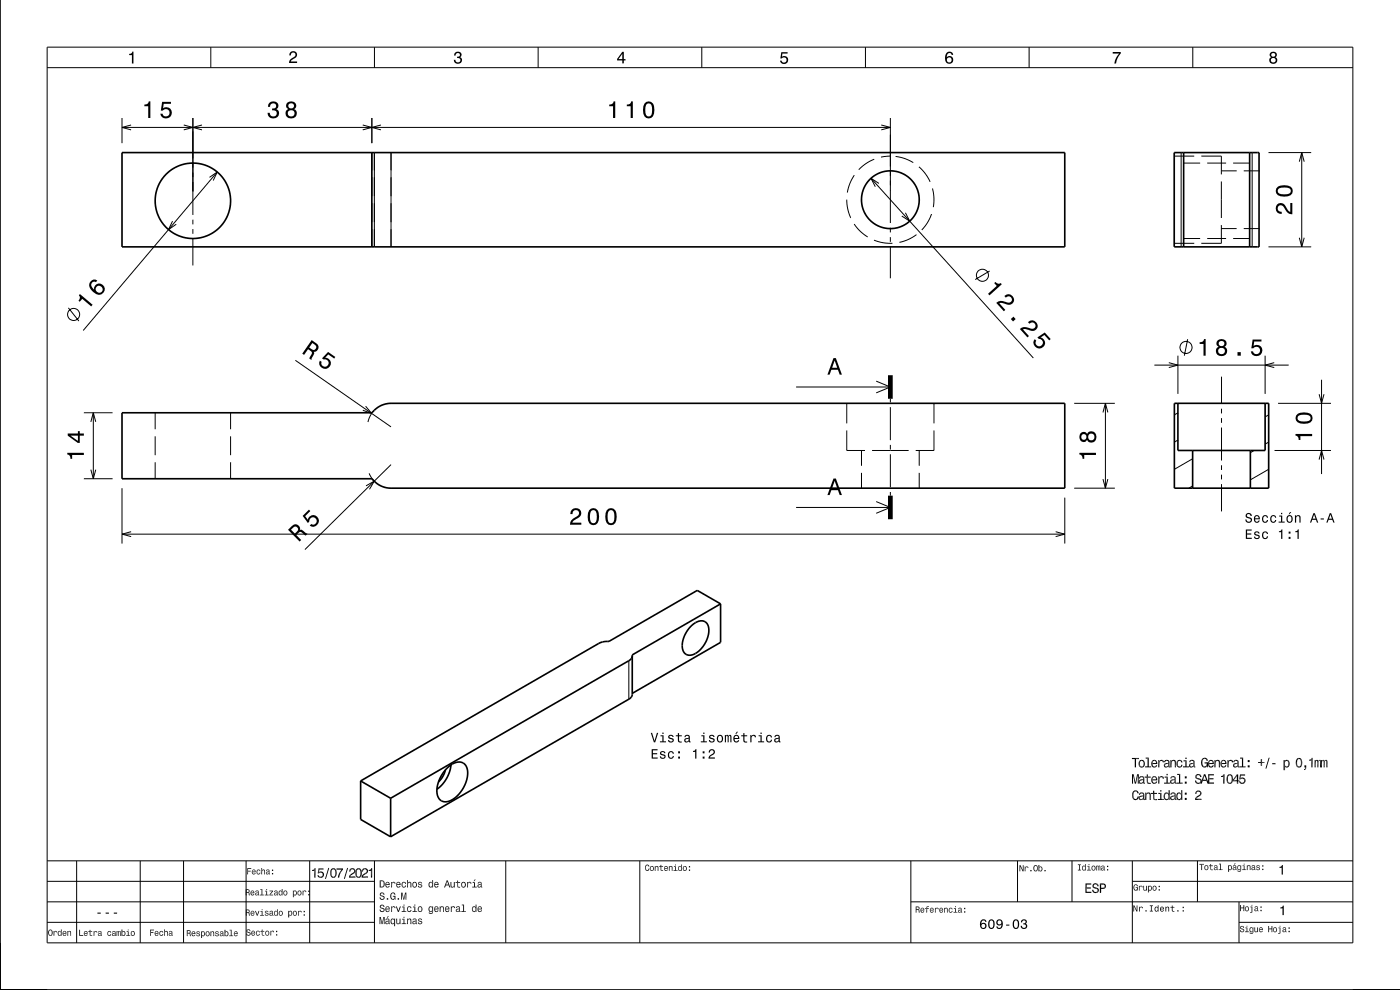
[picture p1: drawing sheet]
<svg xmlns="http://www.w3.org/2000/svg" width="297mm" height="210mm" viewBox="0 0 297 210" stroke-linecap="round" stroke-linejoin="round" font-family="sans-serif">
<g fill="none" stroke="#000" stroke-width=".21">
<path d="M10 10h277v190h-277zM10 14.4h277M44.7 10v4.4M79.4 10v4.4M114.2 10v4.4M148.9 10v4.4M183.6 10v4.4M218.3 10v4.4M253 10v4.4M25.9 25v5.4M25.9 27h163M27.8 26.5l-1.9 .5 1.9 .5"/>
<path d="M39 26.5l1.9 .5-1.9 .5M40.9 25v20.6M42.8 26.5l-1.9 .5 1.9 .5M44.4 37.6l1.7-1.1-.9 1.8M46.1 36.5l-28.4 33.6M77 26.5l1.9 .5-1.9 .5M78.9 25v5.4M78.9 32.4v3.7M78.9 37.6v4M79.4 32.4v20M80.8 26.5l-1.9 .5 1.9 .5M83 32.4v20"/>
<path d="M181.2 37.2a9.3 9.3 0 0 0-1.4 3.6M184.8 37.8l34.4 38.1M185.5 33.8a9.2 9.2 0 0 0-3.3 2.2M186.5 38.9l-1.7-1.1 .9 1.8M187 26.5l1.9 .5-1.9 .5M188.9 25v22.3M188.9 33.1l-2 .2M190 33.2a9.4 9.4 0 0 1 3.7 1.3M195 35.4a9.3 9.3 0 0 1 2.3 3.2M197.8 40a9.2 9.2 0 0 1 .2 3.9M249.1 33.1h4.3M250.6 32.4v20"/>
<path d="M251.1 34.6h3.5M254.9 33.1h4.2v3.9M256.1 34.6h4M259.1 36.2h3.3M259.1 38.5v7.7M261.6 34.6h3.5M263.9 36.2h3.2M265.6 32.4v20M269.1 32.4h9.1M275.6 34.3l.6-1.9 .5 1.9M276.2 32.4v20M36.6 46.9l-.8 1.8 1.6-1.1"/>
<path d="M40.9 46.6v1M40.9 48.6v1M40.9 50.6v5.7M78.9 43.1v4M78.9 48.6v3.8M179.6 42.3a9.2 9.2 0 0 0 .9 3.9M181.2 47.5a9.2 9.2 0 0 0 2.9 2.8M185.4 50.9a9.2 9.2 0 0 0 3.9 .7M188.9 48.3v1M188.9 50.3v1M188.9 52.3v6.7M192.1 45.1l.9 1.8-1.7-1.1"/>
<path d="M194.4 49.8a9.3 9.3 0 0 1-3.6 1.6M197.6 45.4a9.2 9.2 0 0 1-2.1 3.4M209.9 57.5l-3 1.8M249.1 51.6h4.3M251.1 50.6h3.5M256.1 50.6h4M259.1 48.5h3.3M259.1 47.7v3.9h-4.2M261.6 50.6h3.5M263.9 48.5h3.2M269.1 52.4h9.1M275.6 50.4l.6 2 .5-2"/>
<path d="M14.5 65.3l2.2 2.8M62.7 76.4l20.3 14.2M244.9 77.4h28.5M248 76.9l1.9 .5-1.9 .6M249.9 75.4v8.2M252 71.9l-.7 3.5M259.1 79.9v5.8M268.4 75.4v8.2M270.3 76.9l-1.9 .5 1.9 .6M17.8 87.6h6.1M19.3 89.5l.5-1.9 .5 1.9M19.3 99.6l.5 2 .5-2"/>
<path d="M19.8 87.6v14M32.9 87.6v3.5M32.9 92.6v4M32.9 98.1v3.5M48.9 87.6v3.5M48.9 92.6v4M48.9 98.1v3.5M77.6 86.2l1.2 1.5-1.8-.7M78.8 87.7l-.7 1.8M83 98.6l-18.3 18M168.9 82.1h20M179.6 91.3v4.3h3.9"/>
<path d="M179.6 85.6v4.2M182.8 95.6v3.2M185 95.6h7.8M185.9 80.8l3 1.3-3 1.2M188.9 84.6v.8M188.9 86.4v7M188.9 94.4v1M188.9 96.4v7M195 95.6v3.2M198.1 91.3v4.3h-3.8M198.1 85.6v4.2M227.9 85.6h8.6"/>
<path d="M234 87.5l.5-1.9 .5 1.9M234.5 85.6v18M249.9 93.3l-.8 .5M249.9 87.6l-.8 .4M253 97.3l-3.9 2.3M259.1 86.7v1M259.1 88.7v1M259.1 90.7v7M259.1 98.7v1M266.1 95.6l-.8 .4M269.1 99.6l-3.8 2.2M269.1 93.8l-.7 .4"/>
<path d="M269.1 88l-.7 .4M270.4 95.6h12M271.1 85.6h11.3M279.8 83.6l.6 2 .5-2M279.8 97.5l.6-1.9 .5 1.9M280.4 80.6v20M17.8 101.6h6.1M25.9 103.6v11.7M25.9 113.3h200M27.8 112.8l-1.9 .5 1.9 .5M77.7 103.1l1.7-1-1 1.7M78.3 100.4l1.1 1.7"/>
<path d="M168.9 107.6h20M182.8 100.3v3.3M185.9 106.4l3 1.2-3 1.3M188.9 104.4v.7M195 100.3v3.3M224 112.8l1.9 .5-1.9 .5M225.9 105.6v9.7M227.9 103.6h8.6M234 101.6l.5 2 .5-2M253 103.1l-.8 .5M259.1 100.7v1M259.1 102.7v5.8"/>
<path d="M133.4 140.2v8.1M10 182.6h277M10 187h69.4M10 191.3h69.4M10 195.7h69.4M16.3 182.6v17.4M29.7 182.6v17.4M38.9 182.6v17.4M52.2 182.6v17.4M65.7 182.6v17.4M79.4 182.6v17.4M107.3 182.6v17.4"/>
<path d="M135.7 182.6v17.4M193.2 191.3h93.8M193.2 182.6v17.4M215.9 182.6v8.7M227.4 182.6v8.7M240.2 187h46.8M240.2 182.6v17.4M254 182.6v8.7M262.8 195.7h24.2M262.8 191.3v8.7"/>
<circle cx="208.4" cy="58.4" r="1.28"/>
<circle cx="15.6" cy="66.7" r="1.28"/>
<circle cx="251.6" cy="73.7" r="1.28"/>
</g>
<g fill="none" stroke="#000" stroke-width=".35">
<path d="M0 0v210h297M25.9 32.4h200v20h-200zM78.9 32.4v20M249.1 32.4h18v20h-18zM251.1 32.4v20M265.1 32.4v20M25.9 87.6h53l.5-.6a5 5 0 0 1 3.6-1.4h142.9v18h-142.9a5 5 0 0 1-3.6-1.5l-.5-.5h-53zM249.1 85.6h20v18h-20zM249.9 85.6v10h18.5v-10M253 95.6v8M265.3 95.6v8M134.1 139.1a1.25 1.25 0 0 1-.7 1.1l-50.5 29.1"/>
<path d="M146.5 132.9a2.52 2.52 0 0 1 3.3-.9 3.9 3.9 0 0 1-.3 4.6 3.8 3.8 0 0 1-3.7 2.3 2.49 2.49 0 0 1-.9-3.3l.7-1.5zM152.9 128.1l-5-2.9-18.7 10.9h-1.1l-1.1 .4-50.5 29.2M152.9 128.1l-18.8 10.8v8.4a1.24 1.24 0 0 1-.7 1l-50.5 29.2M152.9 128.1v8.2l-18.8 10.8M76.5 165.7l6.4 3.6M76.5 165.7v8.1l6.4 3.7M82.9 169.3v8.2M94.5 163.3l-.6 1.4-.9 1.2M94.7 163a3.1 3.1 0 0 1 3.6-1.1 3.5 3.5 0 0 1 .5 4.2 5.7 5.7 0 0 1-4.3 4 2.04 2.04 0 0 1-1.8-2.6 7.4 7.4 0 0 1 2-4.5zM95.7 162.3a7.4 7.4 0 0 1-3 5.1"/>
<circle cx="40.9" cy="42.6" r="8"/>
<circle cx="188.9" cy="42.4" r="6.1"/>
</g>
<path d="M188.9 79.6v5M188.9 105.1v5" fill="none" stroke="#000" stroke-width="1" stroke-linecap="butt"/>
<g fill="#000">
<path d="M27.4 11.4a.55 .55 0 0 0 .7-.4h.2v2.5h-.3v-1.8h-.6z" fill-rule="evenodd"/>
<path d="M61.6 11.1a.84 .84 0 0 1 1.4 .2 .84 .84 0 0 1-.7 1.2l-.6 .5h1.3v.4h-1.7a1.98 1.98 0 0 1 1.3-1.5 .5 .5 0 0 0-.3-.8 .5 .5 0 0 0-.6 .7h-.3z" fill-rule="evenodd"/>
<path d="M96.5 11.2a.72 .72 0 0 1 1.1-.2 .72 .72 0 0 1 0 1.1 .8 .8 0 0 1 .3 1.2 .8 .8 0 0 1-1.1 .2l-.5-.4v-.4h.3a.52 .52 0 0 0 .5 .6 .52 .52 0 0 0 .5-.6 .52 .52 0 0 0-.6-.4v-.3a.44 .44 0 0 0 .5-.3 .44 .44 0 0 0-.3-.5 .44 .44 0 0 0-.5 .3v.3h-.4z" fill-rule="evenodd"/>
<path d="M132 11l-1.1 1.5v.3h1.1v.6h.3v-.6h.4v-.3h-.4v-1.5zM132 11.4v1.1h-.8z" fill-rule="evenodd"/>
<path d="M165.7 11.1h1.4v.3h-1.1l-.1 .6a.86 .86 0 0 1 1.2 .4 .86 .86 0 0 1-.6 1.2 .86 .86 0 0 1-1-.7h.3a.57 .57 0 0 0 .9 .2 .57 .57 0 0 0 0-.9 .57 .57 0 0 0-.9 .2h-.3z" fill-rule="evenodd"/>
<path d="M200.9 11.2a1.71 1.71 0 0 0 .1 2.3 .83 .83 0 0 0 1.1-.3 .83 .83 0 0 0-.2-1.1 .83 .83 0 0 0-1.1 .1 .74 .74 0 0 1 .6-1l.3 .1 .2 .3h.3a.8 .8 0 0 0-.5-.6 .8 .8 0 0 0-.8 .2zM200.8 12.7a.55 .55 0 0 1 1.1 0 .55 .55 0 0 1-1.1 0z" fill-rule="evenodd"/>
<path d="M236.1 11h1.7v.3a3.8 3.8 0 0 0-1 2.2h-.4a3.7 3.7 0 0 1 1-2.1h-1.3z" fill-rule="evenodd"/>
<path d="M269.5 11.1l-.1 .3a.56 .56 0 0 0 .3 .7 .78 .78 0 0 0-.2 1.2 .78 .78 0 0 0 1.2 0 .78 .78 0 0 0-.1-1.2 .68 .68 0 0 0 .2-.9 .68 .68 0 0 0-1-.2zM269.6 12.8a.51 .51 0 0 1 1 0 .51 .51 0 0 1-1 0zM269.7 11.7a.42 .42 0 0 1 .8 0 .42 .42 0 0 1-.8 0z" fill-rule="evenodd"/>
<path d="M30.6 22.2v.3h.8v2.5h.5v-3.5h-.3a.78 .78 0 0 1-1 .7zM34.4 21.6l-.3 1.9h.4a.8 .8 0 0 1 1.3-.3 .8 .8 0 0 1-.1 1.3 .8 .8 0 0 1-1.2-.4h-.5a1.21 1.21 0 0 0 1.5 1.1 1.21 1.21 0 0 0 .8-1.7 1.21 1.21 0 0 0-1.7-.5l.1-1h1.6v-.4z" fill-rule="evenodd"/>
<path d="M57.1 21.8l-.3 .9h.5a.62 .62 0 0 1 .3-.8 .62 .62 0 0 1 .8 .3 .62 .62 0 0 1-.2 .8h-.5v.4a.72 .72 0 0 1 1 .5 .72 .72 0 0 1-.5 .9 .72 .72 0 0 1-.9-.5l-.1-.4h-.4a1.18 1.18 0 0 0 1.5 1.2 1.18 1.18 0 0 0 .6-1.8l-.3-.1a.9 .9 0 0 0 .4-1.2 .9 .9 0 0 0-1.1-.5zM61 21.8a.84 .84 0 0 0 .1 1.3 1.11 1.11 0 0 0-.4 1.6 1.11 1.11 0 0 0 1.6 .3 1.03 1.03 0 0 0 .7-.9 1.03 1.03 0 0 0-.6-1 .89 .89 0 0 0 .4-1 .89 .89 0 0 0-1-.6zM61 24.1a.75 .75 0 0 1 1.5 0 .75 .75 0 0 1-1.5 0zM61.2 22.5a.59 .59 0 0 1 1.1 0 .59 .59 0 0 1-1.1 0z" fill-rule="evenodd"/>
<path d="M129.2 22.2v.3h.9v2.5h.4v-3.5h-.3a.77 .77 0 0 1-1 .7zM133 22.2v.3h.8v2.5h.5v-3.5h-.4a.77 .77 0 0 1-.9 .7zM136.7 22a2.67 2.67 0 0 0 .4 3 1.14 1.14 0 0 0 1.6-.9 2.31 2.31 0 0 0-.6-2.5l-.5-.1-.5 .1zM137.3 22h.7a2.38 2.38 0 0 1 0 2.6h-.7a2.38 2.38 0 0 1 0-2.6z" fill-rule="evenodd"/>
<path d="M270.9 43.4a1.2 1.2 0 0 0-.2 1.3 1.2 1.2 0 0 0 1.2 .7v-.5a.7 .7 0 0 1-.8-.5 .7 .7 0 0 1 .5-.8 .7 .7 0 0 1 .8 .5 1.81 1.81 0 0 0 1.8 1.4v-2.4h-.5v1.9a2.23 2.23 0 0 1-1.1-1.5 1.11 1.11 0 0 0-1.7-.1zM271.1 39.6a1.13 1.13 0 0 0-.4 1.2 1.13 1.13 0 0 0 1 .8 2.28 2.28 0 0 0 2.4-.6 1.14 1.14 0 0 0-.9-1.6 2.89 2.89 0 0 0-2.1 .2zM271.1 40.2a2.38 2.38 0 0 1 2.7 0v.6a2.38 2.38 0 0 1-2.7 0z" fill-rule="evenodd"/>
<path d="M17 62.4l-.3 .2a.77 .77 0 0 1-.1 1.2l.3 .2 .5-.6 1.9 1.6 .3-.4zM19.2 59.7a1.58 1.58 0 0 0 .6 2.3 1.26 1.26 0 0 0 1.9 .3 1.26 1.26 0 0 0 .1-1.9 1.11 1.11 0 0 0-1.3-.1 1.11 1.11 0 0 0-.6 1.1 1.03 1.03 0 0 1-.4-1.4 .58 .58 0 0 1 .9-.1l.3-.4a.99 .99 0 0 0-1.5 .2zM20.3 61.4a.75 .75 0 0 1 1.5 0 .75 .75 0 0 1-1.5 0z" fill-rule="evenodd"/>
<path d="M66.1 72.1l-2 2.9 .4 .3 .9-1.2a1.08 1.08 0 0 1 .8 .8l-.6 1.1 .4 .4 .7-1.4-.1-.4a.97 .97 0 0 0 .9-.7 .97 .97 0 0 0-.4-1.1zM66.3 72.8a1.08 1.08 0 0 1 .8 .9 .6 .6 0 0 1-.4 .5 .6 .6 0 0 1-.7-.2l-.4-.3z" fill-rule="evenodd"/>
<path d="M69.6 74.7l1.5 1-.2 .4-1.3-.9-.6 .7a1.21 1.21 0 0 1 1.1 1.4 1.21 1.21 0 0 1-1.6 .9 1.21 1.21 0 0 1-.6-1.7l.3 .3a.8 .8 0 0 0 .8 1 .8 .8 0 0 0 .8-1 .8 .8 0 0 0-1.2-.6l-.3-.2z" fill-rule="evenodd"/>
<path d="M176.8 76l-1.3 3.5h.5l.4-1.1h1.4l.3 1.1h.5l-1.3-3.5zM177.1 76.5l.5 1.5h-1.1z" fill-rule="evenodd"/>
<path d="M210.9 60l.6 .6-1.9 1.7 .3 .4 2.6-2.4-.2-.3a.77 .77 0 0 1-1.1-.2zM211.3 64.2l1.7 1.8 .3-.3-1.3-1.4a2.22 2.22 0 0 1 1.9 .3 1.14 1.14 0 0 0 1.1-1.5 1.14 1.14 0 0 0-1.9-.3l.3 .3a.7 .7 0 0 1 1-.1 .7 .7 0 0 1 .1 .9 .7 .7 0 0 1-.9 .2 1.8 1.8 0 0 0-2.3 .1zM214.4 67.7l.5 .5 .6-.5-.5-.5zM216.4 69.8l1.6 1.8 .3-.3-1.3-1.4a2.22 2.22 0 0 1 1.9 .3 1.14 1.14 0 0 0 1.1-1.6 1.14 1.14 0 0 0-1.9-.3l.3 .4a.7 .7 0 0 1 1-.2 .7 .7 0 0 1 .2 1 .7 .7 0 0 1-1 .2 1.8 1.8 0 0 0-2.2 .1zM219.5 71.9a1.21 1.21 0 0 0 .2 1.9 1.21 1.21 0 0 0 1.8-.5 1.21 1.21 0 0 0-.7-1.7l.8-.5 1 1.1 .3-.3-1.3-1.4-1.5 1.1 .2 .3a.8 .8 0 0 1 1 .7 .8 .8 0 0 1-.9 .8 .8 .8 0 0 1-.6-1.1z" fill-rule="evenodd"/>
<path d="M254.5 72.6v.4h.8v2.4h.5v-3.5h-.4a.77 .77 0 0 1-.9 .7zM258.3 72.2a.83 .83 0 0 0 .2 1.4 1.11 1.11 0 0 0-.4 1.5 1.11 1.11 0 0 0 1.5 .4 1.03 1.03 0 0 0 .7-.9 1.03 1.03 0 0 0-.5-1 .88 .88 0 0 0 .4-1.1 .88 .88 0 0 0-1.1-.6zM258.4 74.5a.71 .71 0 0 1 1.4 0 .71 .71 0 0 1-1.4 0zM258.5 72.9a.6 .6 0 0 1 1.2 0 .6 .6 0 0 1-1.2 0zM262.5 74.7v.7h.7v-.7zM265.7 72l-.2 1.9h.4a.79 .79 0 0 1 1.1-.2 .79 .79 0 0 1 .1 1.2 .79 .79 0 0 1-1.2-.1l-.1-.3h-.4a1.21 1.21 0 0 0 1.5 1.1 1.21 1.21 0 0 0 .8-1.7 1.21 1.21 0 0 0-1.8-.5l.2-1h1.5v-.4z" fill-rule="evenodd"/>
<path d="M14.3 96.1v.3a.77 .77 0 0 1 .6 .9h.4v-.8h2.5v-.4zM14.4 92v.4l2.1 1.5h.4v-1.5h.9v-.4h-.9v-.5h-.4v.5zM15 92.4h1.5v1.1z" fill-rule="evenodd"/>
<path d="M229 96.1v.3a.77 .77 0 0 1 .7 .9h.3v-.8h2.5v-.4zM229.2 91.9a1.05 1.05 0 0 0-.2 1.3 1.05 1.05 0 0 0 1.3 .5l.3-.4a1.11 1.11 0 0 0 1.6 .4 1.11 1.11 0 0 0 .3-1.5 1.03 1.03 0 0 0-.9-.7 1.03 1.03 0 0 0-1 .6l-.1-.2a.85 .85 0 0 0-1.3 0zM230.8 92.7a.71 .71 0 0 1 1.4 0 .71 .71 0 0 1-1.4 0zM229.4 92.7a.59 .59 0 0 1 1.1 0 .59 .59 0 0 1-1.1 0z" fill-rule="evenodd"/>
<path d="M274.8 92.1v.3a.77 .77 0 0 1 .7 .9h.4v-.8h2.5v-.4zM275.3 87.8a1.13 1.13 0 0 0-.4 1.2 1.13 1.13 0 0 0 1 .8 2.28 2.28 0 0 0 2.4-.6 1.14 1.14 0 0 0-.9-1.6 2.89 2.89 0 0 0-2.1 .2zM275.3 88.4a2.38 2.38 0 0 1 2.7 0v.6a2.38 2.38 0 0 1-2.7 0z" fill-rule="evenodd"/>
<path d="M61.1 112.4l2.5 2.5 .3-.4-1-1a1.08 1.08 0 0 1 1-.6l1 .7 .3-.4-1.2-.8h-.4a.97 .97 0 0 0-.5-1.1 .97 .97 0 0 0-1.2 .3zM61.7 112.4a1.1 1.1 0 0 1 1.1-.7 .6 .6 0 0 1 .4 .5 .6 .6 0 0 1-.3 .6l-.3 .4z" fill-rule="evenodd"/>
<path d="M64.2 109.4l1.3-1.3 .3 .3-1.1 1.1 .6 .8a1.21 1.21 0 0 1 1.6-.9 1.21 1.21 0 0 1 .6 1.8 1.21 1.21 0 0 1-1.8 .3l.3-.3a.79 .79 0 0 0 1.1-.4 .79 .79 0 0 0-.4-1.1 .79 .79 0 0 0-1.1 .6v.4l-.3 .2z" fill-rule="evenodd"/>
<path d="M121.3 108.1l-.3 1h.5a.7 .7 0 0 1 .5-.9 .7 .7 0 0 1 .8 .5 .7 .7 0 0 1-.5 .9 1.8 1.8 0 0 0-1.4 1.7h2.4v-.4h-1.9a2.2 2.2 0 0 1 1.5-1.2 1.13 1.13 0 0 0 .1-1.7 1.13 1.13 0 0 0-1.7 .1zM125 108.2a2.67 2.67 0 0 0 .4 3.1 1.14 1.14 0 0 0 1.6-.9 2.3 2.3 0 0 0-.6-2.5l-.5-.1-.5 .1zM125.5 108.3h.7a2.38 2.38 0 0 1 0 2.6h-.7a2.37 2.37 0 0 1 0-2.6zM128.7 108.2a2.67 2.67 0 0 0 .4 3.1 1.14 1.14 0 0 0 1.7-.9 2.3 2.3 0 0 0-.7-2.5l-.5-.1-.5 .1zM129.3 108.3h.7a2.38 2.38 0 0 1 0 2.6h-.7a2.37 2.37 0 0 1 0-2.6z" fill-rule="evenodd"/>
<path d="M176.8 101.5l-1.3 3.5h.5l.4-1h1.4l.3 1h.5l-1.3-3.5zM177.1 102l.5 1.6h-1.1z" fill-rule="evenodd"/>
<path d="M264.3 112.3v2h1.3v-.2h-1v-.7h.9v-.2h-.9v-.6h.9v-.3zM266.2 112.8l-.1 .4 .1 .3 .7 .2a.35 .35 0 0 1-.2 .5 .35 .35 0 0 1-.4-.4h-.3a.59 .59 0 0 0 .8 .6 .59 .59 0 0 0 .3-.8l-.7-.3a.31 .31 0 0 1 .2-.4 .31 .31 0 0 1 .4 .3h.2a.62 .62 0 0 0-1-.4zM267.9 112.9a.83 .83 0 0 0-.1 1 .83 .83 0 0 0 .8 .4l.4-.5h-.2l-.3 .3a.58 .58 0 0 1-.5-.6 .58 .58 0 0 1 .5-.5l.3 .3h.2a.63 .63 0 0 0-.4-.6 .63 .63 0 0 0-.7 .2zM271.3 112.7v.2h.5v1.4h.2v-2zM273.4 113.9v.4h.4v-.4zM273.4 112.8v.4h.4v-.4zM274.8 112.7v.2h.5v1.4h.2v-2z" fill-rule="evenodd"/>
<path d="M264.4 109a.62 .62 0 0 0-.1 .7 .62 .62 0 0 0 .7 .3 .37 .37 0 0 1 .3 .5 .37 .37 0 0 1-.6 .1l-.3-.4h-.2a.69 .69 0 0 0 .8 .7 .69 .69 0 0 0 .5-1l-.7-.2a.36 .36 0 0 1-.1-.6 .36 .36 0 0 1 .6 .2v.2l.3-.1a.68 .68 0 0 0-.5-.6 .68 .68 0 0 0-.7 .2zM266.2 109.5a.83 .83 0 0 0-.2 .9 .83 .83 0 0 0 .8 .5l.4-.5-.7 .3-.2-.5h1v-.2a.64 .64 0 0 0-.4-.7 .64 .64 0 0 0-.7 .2zM266.4 109.6l.4-.1 .2 .4h-.7zM267.9 109.5a.83 .83 0 0 0-.1 .9 .83 .83 0 0 0 .8 .5l.4-.6h-.2l-.3 .4a.58 .58 0 0 1-.5-.6 .58 .58 0 0 1 .5-.6l.3 .3h.2a.62 .62 0 0 0-.4-.5 .62 .62 0 0 0-.7 .2zM269.6 109.5a.83 .83 0 0 0-.1 .9 .83 .83 0 0 0 .9 .5l.3-.6h-.2l-.2 .4a.58 .58 0 0 1-.6-.6 .58 .58 0 0 1 .6-.6l.2 .3h.2a.63 .63 0 0 0-.4-.5 .63 .63 0 0 0-.7 .2zM271.4 109.4v.2h.4v1h-.6v.3h1.3v-.3h-.5v-1.2zM271.8 108.8v.3h.2v-.3zM273.7 108.6l-.3 .5h.1l.4-.5zM273.1 109.5a.83 .83 0 0 0-.1 1 .83 .83 0 0 0 .9 .4 .79 .79 0 0 0 .3-1.1 .79 .79 0 0 0-1.1-.3zM273.3 109.6l.1-.1a.56 .56 0 0 1 .6 .6 .56 .56 0 0 1-.6 .5l-.2-.3zM274.7 109.3v1.6h.3v-1.1l.4-.3 .2 .2 .1 1.2h.2v-1.1a.51 .51 0 0 0-.3-.5 .51 .51 0 0 0-.6 .2v-.2zM278.6 108.9l-.7 2h.3l.2-.6h.8l.2 .6h.3l-.8-2zM278.8 109.1l.3 .9h-.6zM280.2 110v.2h.7v-.2zM282.1 108.9l-.7 2h.2l.2-.6h.8l.3 .6h.2l-.7-2zM282.2 109.1l.4 .9h-.7z" fill-rule="evenodd"/>
<path d="M138.1 155.5l.6 2h.3l.6-2h-.2l-.5 1.7-.6-1.7zM140.1 156v.2h.4v1.1h-.5v.2h1.3v-.2h-.5v-1.3zM140.5 155.4v.3h.3v-.3zM141.9 156l-.2 .3 .2 .3 .7 .3a.35 .35 0 0 1-.3 .4 .35 .35 0 0 1-.3-.3h-.3a.59 .59 0 0 0 .7 .5 .59 .59 0 0 0 .4-.8l-.7-.3a.31 .31 0 0 1 .2-.4 .31 .31 0 0 1 .4 .3h.2a.62 .62 0 0 0-1-.3zM143.8 155.5v.5h-.4v.2h.4v1a.6 .6 0 0 0 .8 .3v-.2l-.5-.1v-.3v-.7h.5v-.2h-.5v-.5zM145.4 156l-.2 .4h.2a.31 .31 0 0 1 .4-.3 .31 .31 0 0 1 .2 .4 .61 .61 0 0 0-.7 .2 .61 .61 0 0 0 0 .7 .6 .6 0 0 0 .8-.1l.1 .1 .3 .1-.1-.3-.1-.9a.58 .58 0 0 0-.3-.4 .58 .58 0 0 0-.6 .1zM145.5 156.9l.6-.2v.2a.34 .34 0 0 1-.3 .4 .34 .34 0 0 1-.4-.4zM148.8 156v.2h.4v1.1h-.5v.2h1.3v-.2h-.6v-1.3zM149.2 155.4v.3h.3v-.3zM150.6 156l-.2 .3 .1 .3 .8 .3a.34 .34 0 0 1-.3 .4 .34 .34 0 0 1-.4-.3h-.2a.59 .59 0 0 0 .7 .5 .59 .59 0 0 0 .4-.8l-.8-.3a.31 .31 0 0 1 .3-.4 .31 .31 0 0 1 .3 .3h.3a.62 .62 0 0 0-1-.3zM152.2 156.1a.83 .83 0 0 0-.1 1 .83 .83 0 0 0 .9 .4 .79 .79 0 0 0 .4-1.1 .79 .79 0 0 0-1.2-.3zM152.4 156.2l.2-.1a.57 .57 0 0 1 .5 .6 .57 .57 0 0 1-.5 .6l-.3-.3zM153.8 155.9v1.6h.2v-1.2l.2-.2 .2 .1v1.3h.2v-1.2l.2-.2 .1 .3v1.1h.3l-.1-1.5-.2-.1-.3 .2-.3-.2-.3 .2v-.2zM156.3 155.2l-.3 .5h.2l.4-.5zM155.7 156.1a.83 .83 0 0 0-.1 .9 .83 .83 0 0 0 .8 .5l.4-.5-.7 .3-.3-.5h1v-.2a.64 .64 0 0 0-.3-.7 .64 .64 0 0 0-.8 .2zM155.9 156.2l.5-.1 .2 .4h-.8zM157.7 155.5v.5h-.5v.2h.5v1a.6 .6 0 0 0 .8 .3v-.2l-.5-.1-.1-.3v-.7h.6v-.2h-.6v-.5zM159.2 155.9v1.6h.2l.1-1.3 .5-.1 .1 .3h.3a.51 .51 0 0 0-.4-.5 .51 .51 0 0 0-.6 .3v-.3zM160.9 156v.2h.4v1.1h-.5v.2h1.3v-.2h-.5v-1.3zM161.3 155.4v.3h.3v-.3zM162.7 156.1a.83 .83 0 0 0-.2 .9 .83 .83 0 0 0 .9 .5l.4-.6h-.3l-.2 .4a.58 .58 0 0 1-.5-.6 .58 .58 0 0 1 .5-.6l.2 .3h.3a.63 .63 0 0 0-.5-.5 .63 .63 0 0 0-.6 .2zM164.4 156l-.1 .4h.2a.31 .31 0 0 1 .4-.3 .31 .31 0 0 1 .2 .4 .61 .61 0 0 0-.7 .2 .61 .61 0 0 0 0 .7 .6 .6 0 0 0 .8-.1l.1 .1 .3 .1-.2-.3v-.9a.58 .58 0 0 0-.4-.4 .58 .58 0 0 0-.6 .1zM164.5 156.9l.7-.2v.2a.34 .34 0 0 1-.4 .4 .34 .34 0 0 1-.3-.4z" fill-rule="evenodd"/>
<path d="M138.3 158.9v2h1.2v-.2h-1v-.7h.9v-.2h-.9v-.6h1v-.3zM140.2 159.4l-.2 .4 .1 .3 .8 .2a.35 .35 0 0 1-.3 .5 .35 .35 0 0 1-.4-.4h-.2a.59 .59 0 0 0 .7 .6 .59 .59 0 0 0 .4-.8l-.8-.3a.31 .31 0 0 1 .3-.4 .31 .31 0 0 1 .3 .3h.3a.62 .62 0 0 0-1-.4zM141.9 159.5a.83 .83 0 0 0-.2 1 .83 .83 0 0 0 .9 .4l.4-.5h-.3l-.2 .3a.58 .58 0 0 1-.6-.6 .58 .58 0 0 1 .6-.5l.2 .3h.3a.62 .62 0 0 0-.5-.6 .62 .62 0 0 0-.6 .2zM143.9 160.5v.4h.4v-.4zM143.9 159.4v.4h.4v-.4zM147 159.3v.2h.5v1.4h.2v-2zM149.1 160.5v.4h.4v-.4zM149.1 159.4v.4h.4v-.4zM150.5 159.1l-.2 .5h.3a.4 .4 0 0 1 .3-.5 .4 .4 0 0 1 .5 .3 .4 .4 0 0 1-.3 .5l-.2 .1a.94 .94 0 0 0-.6 .9h1.4v-.2h-1.1l.5-.5a.67 .67 0 0 0 .5-.9 .67 .67 0 0 0-1.1-.2z" fill-rule="evenodd"/>
<path d="M240.1 160.8h1.5l-.9 .2h-.6z" fill-rule="evenodd"/>
<path d="M240.1 164.2h.4l.4 1.8 .3-1.8h.4v2l-.2-1.8-.4 1.8h-.3l-.3-1.8v1.8h-.3z" fill-rule="evenodd"/>
<path d="M240.2 168.2l.2 1.3-.2-.4z" fill-rule="evenodd"/>
<path d="M240.4 167.9v1.6l-.2-1.3z" fill-rule="evenodd"/>
<path d="M240.5 169l.1 .7-.2-.2z" fill-rule="evenodd"/>
<path d="M240.4 167.9l.5-.3-.4 .7z" fill-rule="evenodd"/>
<path d="M240.9 167.6l.2 .1v.3l-.4-.1z" fill-rule="evenodd"/>
<path d="M240.7 161l.9-.2v.2h-.6v1.8h-.3z" fill-rule="evenodd"/>
<path d="M240.5 169l.1 .3a.37 .37 0 0 0 .6 .1v.3h-.6z" fill-rule="evenodd"/>
<path d="M241.1 167.7l.5 .6h-.3z" fill-rule="evenodd"/>
<path d="M241.3 168.9h.3l-.4 .8z" fill-rule="evenodd"/>
<path d="M241.7 165.5l.1 .7-.2-.2z" fill-rule="evenodd"/>
<path d="M241.7 168.9l.1 .8-.2-.2z" fill-rule="evenodd"/>
<path d="M241.6 161.7l.1 .9z" fill-rule="evenodd"/>
<path d="M241.4 164.4l.2 1.8h-.2z" fill-rule="evenodd"/>
<path d="M241.7 161.4v1.2l-.1-.9z" fill-rule="evenodd"/>
<path d="M241.8 162.3l.1 .5-.2-.2z" fill-rule="evenodd"/>
<path d="M241.9 165.4l.4-.1v.2l-.5 .2z" fill-rule="evenodd"/>
<path d="M241.9 168.8h.4v.2l-.5 .2z" fill-rule="evenodd"/>
<path d="M241.8 164.8v.3h-.2z" fill-rule="evenodd"/>
<path d="M241.8 168.2v.4h-.2z" fill-rule="evenodd"/>
<path d="M241.9 162.5l.5 .1 .1 .2h-.6z" fill-rule="evenodd"/>
<path d="M241.7 161.4l.5-.2-.4 .5z" fill-rule="evenodd"/>
<path d="M241.8 164.8l.4-.2-.3 .4z" fill-rule="evenodd"/>
<path d="M241.8 168.2l.4-.1-.3 .4z" fill-rule="evenodd"/>
<path d="M241.7 165.5l.2-.1-.1 .5 .2 .4-.2-.1z" fill-rule="evenodd"/>
<path d="M241.7 168.9l.2-.1-.1 .6 .2 .3h-.2z" fill-rule="evenodd"/>
<path d="M242.2 161.2l.5 .2-.1 .6a.48 .48 0 0 0-.4-.6h-.2z" fill-rule="evenodd"/>
<path d="M242.2 164.6l.2 .1 .1 .3-.5-.1z" fill-rule="evenodd"/>
<path d="M242.2 168.1h.2l.1 .3-.5-.1z" fill-rule="evenodd"/>
<path d="M242 166l.3 .2-.3 .1z" fill-rule="evenodd"/>
<path d="M242 169.5l.3 .2h-.3z" fill-rule="evenodd"/>
<path d="M242.5 165.1v.9v-.6l-.2 .1z" fill-rule="evenodd"/>
<path d="M242.1 166.1l.3-.1 .1-.3v.3l-.2 .2z" fill-rule="evenodd"/>
<path d="M242.5 168.5v1v-.6l-.2 .1z" fill-rule="evenodd"/>
<path d="M242.1 169.5l.3-.1 .1-.3v.4l-.2 .2z" fill-rule="evenodd"/>
<path d="M242.6 162.3l.1 .3-.2 .2-.1-.2z" fill-rule="evenodd"/>
<path d="M242.5 166v.1z" fill-rule="evenodd"/>
<path d="M242.5 169.5v.1z" fill-rule="evenodd"/>
<path d="M242.4 164.7h.2l.2 1.6-.3-.2z" fill-rule="evenodd"/>
<path d="M242.4 168.1l.2 .1 .2 1.5-.3-.1z" fill-rule="evenodd"/>
<path d="M242.6 164.7l.2 1.6z" fill-rule="evenodd"/>
<path d="M242.6 168.2l.2 1.5z" fill-rule="evenodd"/>
<path d="M242.7 161.4a1.14 1.14 0 0 1 0 1.2l-.1-.3z" fill-rule="evenodd"/>
<path d="M242.8 166l.1 .2-.1 .1z" fill-rule="evenodd"/>
<path d="M242.8 169.5l.1 .2h-.1z" fill-rule="evenodd"/>
<path d="M243 160.7h.7l-.3 .2h-.4z" fill-rule="evenodd"/>
<path d="M242.9 168.1h.3v.3l.1-.1-.1 1.4z" fill-rule="evenodd"/>
<path d="M242.9 168.1l.3 1.6h-.3z" fill-rule="evenodd"/>
<path d="M243.3 165v1z" fill-rule="evenodd"/>
<path d="M243.5 164.3v.4h.6v.3h-.6l-.1 1.2z" fill-rule="evenodd"/>
<path d="M243.3 164.3h.2l-.2 1.7v-1h-.5v-.3h.5z" fill-rule="evenodd"/>
<path d="M243.5 165.7v.6l-.1-.1z" fill-rule="evenodd"/>
<path d="M243.5 164.3l-.1 1.9z" fill-rule="evenodd"/>
<path d="M243.5 165.9l.3 .4h-.3z" fill-rule="evenodd"/>
<path d="M243.4 160.9l.3-.2v1.9l.5 .2h-1.3v-.2h.5z" fill-rule="evenodd"/>
<path d="M243.7 162.6h.5v.2z" fill-rule="evenodd"/>
<path d="M243.3 168.3l.3-.2 .1 .2h-.3l-.2 .3z" fill-rule="evenodd"/>
<path d="M243.7 166l.4 .1v.2h-.3z" fill-rule="evenodd"/>
<path d="M243.6 168.1l.5 .2v1.4z" fill-rule="evenodd"/>
<path d="M244.1 168.3v1.4z" fill-rule="evenodd"/>
<path d="M243.9 168.7l.2 1h-.2z" fill-rule="evenodd"/>
<path d="M244.4 161.4v1.2a1.16 1.16 0 0 1 0-1.2z" fill-rule="evenodd"/>
<path d="M244.4 164.8v1.3a1.15 1.15 0 0 1 0-1.3z" fill-rule="evenodd"/>
<path d="M244.4 161.4l.2-.2-.1 .5z" fill-rule="evenodd"/>
<path d="M244.4 164.8l.2-.1-.1 .4z" fill-rule="evenodd"/>
<path d="M244.6 161.2h.3v.2l-.4 .3z" fill-rule="evenodd"/>
<path d="M244.6 164.7l.3-.1v.3l-.4 .2z" fill-rule="evenodd"/>
<path d="M244.6 168.4v1z" fill-rule="evenodd"/>
<path d="M244.9 167.7v.5h.5v.2h-.5l-.2 1.2z" fill-rule="evenodd"/>
<path d="M244.6 167.7h.3l-.3 1.7v-1h-.4v-.2h.4z" fill-rule="evenodd"/>
<path d="M244.9 169.1v.6l-.2-.1z" fill-rule="evenodd"/>
<path d="M244.9 167.7l-.2 1.9z" fill-rule="evenodd"/>
<path d="M244.4 161.4l.1 .9 .4 .3v.2l-.5-.2z" fill-rule="evenodd"/>
<path d="M244.9 162.6l.2-.1v.3h-.2z" fill-rule="evenodd"/>
<path d="M244.4 164.8l.1 1 .4 .3v.2l-.5-.2z" fill-rule="evenodd"/>
<path d="M244.9 166.1l.2-.1v.3h-.2z" fill-rule="evenodd"/>
<path d="M244.9 169.3l.2 .4h-.2z" fill-rule="evenodd"/>
<path d="M244.9 161.2l.4 .2-.1 .1-.3-.1z" fill-rule="evenodd"/>
<path d="M244.9 164.6l.4 .2-.1 .2-.3-.1z" fill-rule="evenodd"/>
<path d="M244.5 161.9h.8l-.1-.4 .1-.1 .2 .7h-1z" fill-rule="evenodd"/>
<path d="M244.5 165.3h.8l-.1-.3 .1-.2 .2 .7h-1z" fill-rule="evenodd"/>
<path d="M245 169.5h.4v.2h-.3z" fill-rule="evenodd"/>
<path d="M245.2 162.3h.3l-.4 .5z" fill-rule="evenodd"/>
<path d="M245.2 165.8h.3l-.4 .5z" fill-rule="evenodd"/>
<path d="M245.3 161.4l.2 .7z" fill-rule="evenodd"/>
<path d="M245.3 164.8l.2 .7z" fill-rule="evenodd"/>
<path d="M245.7 168.2h.7l-.3 .2h-.4z" fill-rule="evenodd"/>
<path d="M245.7 161.2h.2v.3l.1-.1v1.4z" fill-rule="evenodd"/>
<path d="M245.7 164.7h.2v.2l.1-.1v1.4z" fill-rule="evenodd"/>
<path d="M245.7 161.2l.3 1.6h-.3z" fill-rule="evenodd"/>
<path d="M245.7 164.7l.3 1.5h-.3z" fill-rule="evenodd"/>
<path d="M246 161.4l.6-.2v.4l-.2-.2-.3 .1z" fill-rule="evenodd"/>
<path d="M246 161.4v.3z" fill-rule="evenodd"/>
<path d="M246 164.8l.6-.1v.3l-.2-.1-.3 .1z" fill-rule="evenodd"/>
<path d="M246 164.8v.3z" fill-rule="evenodd"/>
<path d="M246.1 167.6h.3v.3h-.3z" fill-rule="evenodd"/>
<path d="M246.1 168.4l.3-.2v1.3l.5 .2h-1.3v-.2h.5z" fill-rule="evenodd"/>
<path d="M246.4 169.5h.5v.2z" fill-rule="evenodd"/>
<path d="M246.6 161.2l.3 .5h-.2z" fill-rule="evenodd"/>
<path d="M246.6 164.7l.3 .5h-.2z" fill-rule="evenodd"/>
<path d="M247 162l.2 .8-.3-.4z" fill-rule="evenodd"/>
<path d="M246.9 168.6l.1 .9z" fill-rule="evenodd"/>
<path d="M247.1 164.7h.6l-.2 .3h-.4z" fill-rule="evenodd"/>
<path d="M247 168.3l.5-.2-.4 .6v.5z" fill-rule="evenodd"/>
<path d="M247.2 161.9l.5-.1-.1 .3-.4 .1z" fill-rule="evenodd"/>
<path d="M247.1 161.3l.1 .4h-.2z" fill-rule="evenodd"/>
<path d="M247.5 168.1l.2 .1 .1 .3-.3-.2-.3 .2z" fill-rule="evenodd"/>
<path d="M247.1 161.3l.4-.1-.3 .4z" fill-rule="evenodd"/>
<path d="M247 162l.2-.1v.6l.2 .3h-.2z" fill-rule="evenodd"/>
<path d="M247.5 161.2h.3v.3l-.4-.1z" fill-rule="evenodd"/>
<path d="M247.3 162.6l.3 .2h-.2z" fill-rule="evenodd"/>
<path d="M247 168.3l.1 .9 .4 .5-.5-.2-.1-.9z" fill-rule="evenodd"/>
<path d="M247.5 164.2h.2v.3h-.2z" fill-rule="evenodd"/>
<path d="M247.5 165l.2-.3v1.3l.5 .2h-1.3v-.2h.6z" fill-rule="evenodd"/>
<path d="M247.7 166h.5v.2z" fill-rule="evenodd"/>
<path d="M247.8 161.6l.1 1-.1-.6-.2 .1z" fill-rule="evenodd"/>
<path d="M247.4 162.6l.3-.1 .1-.3 .1 .4-.3 .2z" fill-rule="evenodd"/>
<path d="M247.9 162.6v.1z" fill-rule="evenodd"/>
<path d="M247.2 169.4l.1 .1a.37 .37 0 0 0 .6-.3v-.3v.5l-.3 .3h-.1z" fill-rule="evenodd"/>
<path d="M247.9 167.6l.3 2.1-.3-.3-.2-1.2 .2 .2z" fill-rule="evenodd"/>
<path d="M247.8 161.2l.2 .1 .1 1.5-.2-.1z" fill-rule="evenodd"/>
<path d="M248 161.3l.1 1.5z" fill-rule="evenodd"/>
<path d="M247.9 169.4l.3 .3h-.3z" fill-rule="evenodd"/>
<path d="M248.4 165.5l.1 .7-.2-.2z" fill-rule="evenodd"/>
<path d="M248.4 168.9l.1 .8-.2-.2z" fill-rule="evenodd"/>
<path d="M248.1 162.6l.1 .2h-.1z" fill-rule="evenodd"/>
<path d="M248.5 165.4l.5-.1v.2l-.5 .2z" fill-rule="evenodd"/>
<path d="M248.5 168.8h.5v.2l-.5 .2z" fill-rule="evenodd"/>
<path d="M248.3 161.2h.2v.3l.1-.2-.1 1.5z" fill-rule="evenodd"/>
<path d="M248.4 164.8l.1 .3h-.2z" fill-rule="evenodd"/>
<path d="M248.4 168.2l.1 .4h-.2z" fill-rule="evenodd"/>
<path d="M248.3 161.2l.2 1.6h-.2z" fill-rule="evenodd"/>
<path d="M248.4 164.8l.5-.2-.4 .4z" fill-rule="evenodd"/>
<path d="M248.4 168.2l.5-.1-.4 .4z" fill-rule="evenodd"/>
<path d="M248.4 165.5l.1-.1v.5l.2 .4-.2-.1z" fill-rule="evenodd"/>
<path d="M248.4 168.9l.1-.1v.6l.2 .3h-.2z" fill-rule="evenodd"/>
<path d="M248.9 164.6l.2 .1 .1 .3-.5-.1z" fill-rule="evenodd"/>
<path d="M248.9 168.1h.2l.1 .3-.5-.1z" fill-rule="evenodd"/>
<path d="M248.6 166l.4 .2-.3 .1z" fill-rule="evenodd"/>
<path d="M248.6 169.5l.4 .2h-.3z" fill-rule="evenodd"/>
<path d="M248.6 161.3l.4-.1 .1 .2h-.3l-.2 .3z" fill-rule="evenodd"/>
<path d="M249.2 165.1v.9v-.6l-.2 .1z" fill-rule="evenodd"/>
<path d="M248.7 166.1l.3-.1 .2-.3v.3l-.2 .2z" fill-rule="evenodd"/>
<path d="M249.2 168.5v1v-.6l-.2 .1z" fill-rule="evenodd"/>
<path d="M248.7 169.5l.3-.1 .2-.3v.4l-.2 .2z" fill-rule="evenodd"/>
<path d="M249.2 166v.1z" fill-rule="evenodd"/>
<path d="M249.2 169.5v.1z" fill-rule="evenodd"/>
<path d="M249 161.2l.4 .2 .1 1.4z" fill-rule="evenodd"/>
<path d="M249.1 164.7h.2l.1 1.6-.2-.2z" fill-rule="evenodd"/>
<path d="M249.1 168.1l.2 .1 .1 1.5-.2-.1z" fill-rule="evenodd"/>
<path d="M249.3 164.7l.1 1.6z" fill-rule="evenodd"/>
<path d="M249.3 168.2l.1 1.5z" fill-rule="evenodd"/>
<path d="M249.4 161.4l.1 1.4z" fill-rule="evenodd"/>
<path d="M249.2 161.8l.3 1h-.3z" fill-rule="evenodd"/>
<path d="M249.6 168.6l.1 .9z" fill-rule="evenodd"/>
<path d="M249.4 166l.2 .2-.2 .1z" fill-rule="evenodd"/>
<path d="M249.4 169.5l.2 .2h-.2z" fill-rule="evenodd"/>
<path d="M249.6 161.7l.1 .9z" fill-rule="evenodd"/>
<path d="M249.7 164.2h.7l-.3 .2h-.4z" fill-rule="evenodd"/>
<path d="M249.7 161.4l.2 .9-.2 .3-.1-.9z" fill-rule="evenodd"/>
<path d="M249.7 168.3l.4-.2-.3 .6v.5z" fill-rule="evenodd"/>
<path d="M249.9 162.3v.5l-.2-.2z" fill-rule="evenodd"/>
<path d="M250.1 168.1l.3 .1 .1 .3-.3-.2-.3 .2z" fill-rule="evenodd"/>
<path d="M249.7 161.4l.5-.2-.3 .5z" fill-rule="evenodd"/>
<path d="M250.2 161.2h.3v.3l-.4-.1z" fill-rule="evenodd"/>
<path d="M249.7 168.3l.1 .9 .3 .5-.4-.2-.1-.9z" fill-rule="evenodd"/>
<path d="M250.1 164.4l.3-.2v1.8l.5 .2h-1.3v-.2h.5z" fill-rule="evenodd"/>
<path d="M250.4 166h.5v.2z" fill-rule="evenodd"/>
<path d="M249.9 162.3l.2 .3 .4-.1v.3h-.6z" fill-rule="evenodd"/>
<path d="M249.9 169.4l.1 .1a.37 .37 0 0 0 .5-.3l.1-.3v.5l-.3 .3h-.2z" fill-rule="evenodd"/>
<path d="M250.6 167.6l.2 2.1-.2-.3-.2-1.2 .2 .2z" fill-rule="evenodd"/>
<path d="M250.6 162.2h.3l-.4 .6z" fill-rule="evenodd"/>
<path d="M250.5 161.2l.3 .5h-.2z" fill-rule="evenodd"/>
<path d="M250.6 169.4l.2 .3h-.2z" fill-rule="evenodd"/>
<path d="M251.1 161.3h.6l-.2 .2h-.4z" fill-rule="evenodd"/>
<path d="M251.3 165.8h.4v.4h-.4z" fill-rule="evenodd"/>
<path d="M251.3 164.7h.4v.4h-.4z" fill-rule="evenodd"/>
<path d="M251.3 169.3h.4v.4h-.4z" fill-rule="evenodd"/>
<path d="M251.3 168.1h.4v.5h-.4z" fill-rule="evenodd"/>
<path d="M251.5 160.7h.2v.3h-.2z" fill-rule="evenodd"/>
<path d="M251.5 161.5l.2-.2v1.3l.6 .2h-1.3v-.2h.5z" fill-rule="evenodd"/>
<path d="M251.7 162.6h.6v.2z" fill-rule="evenodd"/>
<path d="M252.4 162l.1 .8-.2-.2z" fill-rule="evenodd"/>
<path d="M252.5 161.9l.5-.1v.3l-.5 .1z" fill-rule="evenodd"/>
<path d="M252.4 161.3l.1 .4h-.2z" fill-rule="evenodd"/>
<path d="M252.4 161.3l.5-.1-.4 .4z" fill-rule="evenodd"/>
<path d="M252.4 162l.1-.1v.6l.2 .3h-.2z" fill-rule="evenodd"/>
<path d="M252.9 161.2h.2l.1 .3-.5-.1z" fill-rule="evenodd"/>
<path d="M252.6 162.6l.4 .2h-.3z" fill-rule="evenodd"/>
<path d="M253.2 161.6v1v-.6l-.2 .1z" fill-rule="evenodd"/>
<path d="M252.7 162.6l.3-.1 .2-.3v.4l-.2 .2z" fill-rule="evenodd"/>
<path d="M253.2 162.6v.1z" fill-rule="evenodd"/>
<path d="M253.1 161.2l.2 .1 .1 1.5-.2-.1z" fill-rule="evenodd"/>
<path d="M253.3 161.3l.1 1.5z" fill-rule="evenodd"/>
<path d="M253.5 165.6h.3l.1 .6-.3-.3z" fill-rule="evenodd"/>
<path d="M253.6 168.1l.2 .3h-.2z" fill-rule="evenodd"/>
<path d="M253.4 162.6l.2 .2h-.2z" fill-rule="evenodd"/>
<path d="M253.6 164.5l.1 .6z" fill-rule="evenodd"/>
<path d="M253.7 164.3l.2-.1v1l-.2-.1-.1-.6z" fill-rule="evenodd"/>
<path d="M253.7 167.9l.1 .5-.2-.3z" fill-rule="evenodd"/>
<path d="M253.9 169l.4-.3 .2 .2-.7 .5z" fill-rule="evenodd"/>
<path d="M253.8 169.4h1.1v.3z" fill-rule="evenodd"/>
<path d="M253.8 164.7l.1 .5z" fill-rule="evenodd"/>
<path d="M253.9 164.2h.6l-.6 .4z" fill-rule="evenodd"/>
<path d="M253.7 169.2l.2-.2-.1 .4 1.1 .3h-1.4z" fill-rule="evenodd"/>
<path d="M253.9 165.9l.5 .1 .1 .2h-.6z" fill-rule="evenodd"/>
<path d="M253.9 164.9l.2 .1v.3l-.2-.1z" fill-rule="evenodd"/>
<path d="M253.7 167.9l.5-.2-.4 .5z" fill-rule="evenodd"/>
<path d="M254.2 167.7l.5 .1-.1 .5-.2-.4h-.4z" fill-rule="evenodd"/>
<path d="M254.2 164.4l.3-.2 .2 .1-.1 .4z" fill-rule="evenodd"/>
<path d="M254.1 165l.5 .2-.3 .2-.2-.1z" fill-rule="evenodd"/>
<path d="M254.3 165.4l.3-.2 .2 .1-.1 .4z" fill-rule="evenodd"/>
<path d="M254.4 166l.2-.2 .1 .3-.2 .1z" fill-rule="evenodd"/>
<path d="M254.7 164.3l.2 .5h-.3z" fill-rule="evenodd"/>
<path d="M254.7 167.8l.2 .5-.3 .5z" fill-rule="evenodd"/>
<path d="M254.6 168.3v.5l-.1 .1-.2-.2z" fill-rule="evenodd"/>
<path d="M255 161v1.6a1.52 1.52 0 0 1 0-1.6z" fill-rule="evenodd"/>
<path d="M254.8 165.3a.59 .59 0 0 1-.1 .8l-.1-.3z" fill-rule="evenodd"/>
<path d="M255.4 164.2h.3l.7 2h-.2l-.6-1.7-.4 1.1z" fill-rule="evenodd"/>
<path d="M255.2 165.4h.7v.2h-.7z" fill-rule="evenodd"/>
<path d="M255 161l.6-.3-.5 .7z" fill-rule="evenodd"/>
<path d="M255.6 160.7l.2 .1 .1 .4-.2-.2h-.3z" fill-rule="evenodd"/>
<path d="M255 161l.1 1.1 .3 .4-.2 .3-.2-.2z" fill-rule="evenodd"/>
<path d="M255.4 162.5a.41 .41 0 0 0 .6-.3l-.2 .6h-.3z" fill-rule="evenodd"/>
<path d="M255.4 162.5l.1 .3h-.3z" fill-rule="evenodd"/>
<path d="M255.4 164.2l-.5 2h-.2z" fill-rule="evenodd"/>
<path d="M256 161.9v.8z" fill-rule="evenodd"/>
<path d="M255.5 161.7l.5 .2h-.5z" fill-rule="evenodd"/>
<path d="M255.8 160.8l.4 .6h-.2z" fill-rule="evenodd"/>
<path d="M255.5 161.7h.8v1.1h-.2l-.1-.9z" fill-rule="evenodd"/>
<path d="M256.4 161.4v1.2a1.16 1.16 0 0 1 0-1.2z" fill-rule="evenodd"/>
<path d="M256.4 161.4l.2-.2-.1 .5z" fill-rule="evenodd"/>
<path d="M256.6 161.2h.3v.2l-.4 .3z" fill-rule="evenodd"/>
<path d="M256.3 164.2h1.2v.3h-1v1.5z" fill-rule="evenodd"/>
<path d="M256.5 165.1h.9v.2h-.9z" fill-rule="evenodd"/>
<path d="M256.3 164.2l.2 1.8h1v.2h-1.2z" fill-rule="evenodd"/>
<path d="M256.4 161.4l.1 .9 .4 .3v.2l-.5-.2z" fill-rule="evenodd"/>
<path d="M256.9 162.6l.2-.1v.3h-.2z" fill-rule="evenodd"/>
<path d="M256.9 161.2l.5 .2-.2 .1-.3-.1z" fill-rule="evenodd"/>
<path d="M256.5 161.9h.8l-.1-.4 .2-.1 .1 .7h-1z" fill-rule="evenodd"/>
<path d="M257.2 162.3h.3l-.4 .5z" fill-rule="evenodd"/>
<path d="M257.4 161.4l.1 .7z" fill-rule="evenodd"/>
<path d="M257.6 161.2h.3v.3l.1-.2-.1 1.5z" fill-rule="evenodd"/>
<path d="M257.6 161.2l.3 1.6h-.3z" fill-rule="evenodd"/>
<path d="M258 161.3l.3-.1 .1 .2h-.3l-.2 .3z" fill-rule="evenodd"/>
<path d="M258.3 161.2l.5 .2v1.4z" fill-rule="evenodd"/>
<path d="M258.8 161.4v1.4z" fill-rule="evenodd"/>
<path d="M258.6 161.8l.2 1h-.2z" fill-rule="evenodd"/>
<path d="M259.1 161.4v1.2a1.17 1.17 0 0 1 0-1.2z" fill-rule="evenodd"/>
<path d="M259.1 161.4l.2-.2-.1 .5z" fill-rule="evenodd"/>
<path d="M259.3 161.2h.3v.2l-.4 .3z" fill-rule="evenodd"/>
<path d="M259 164.6l.5-.2 .3 1.8h-.3v-1.4h-.5z" fill-rule="evenodd"/>
<path d="M259.6 164.2h.2v2z" fill-rule="evenodd"/>
<path d="M259.1 161.4l.1 .9 .4 .3-.1 .2-.4-.2z" fill-rule="evenodd"/>
<path d="M259.6 162.6l.2-.1v.3h-.3z" fill-rule="evenodd"/>
<path d="M259.6 161.2l.4 .2-.2 .1-.2-.1z" fill-rule="evenodd"/>
<path d="M259.2 161.9h.7l-.1-.4 .2-.1 .2 .7h-1z" fill-rule="evenodd"/>
<path d="M259.9 162.3h.3l-.4 .5z" fill-rule="evenodd"/>
<path d="M260 161.4l.2 .7z" fill-rule="evenodd"/>
<path d="M260.2 164.8l.2 1.2z" fill-rule="evenodd"/>
<path d="M260.4 164.5l.1 .4-.1 1.1-.2-1.2z" fill-rule="evenodd"/>
<path d="M260.5 165.6l.1 .6-.2-.2z" fill-rule="evenodd"/>
<path d="M260.4 164.5l.5-.3-.4 .7z" fill-rule="evenodd"/>
<path d="M260.4 161.2h.2v.3l.1-.1-.1 1.4z" fill-rule="evenodd"/>
<path d="M260.4 161.2l.2 1.6h-.2z" fill-rule="evenodd"/>
<path d="M260.9 164.2l.5 .3-.2 .2-.5-.2z" fill-rule="evenodd"/>
<path d="M260.6 165.9l.3 .2v.2l-.3-.1z" fill-rule="evenodd"/>
<path d="M260.7 161.4l.6-.2v.4l-.3-.2-.3 .1z" fill-rule="evenodd"/>
<path d="M260.7 161.4v.3z" fill-rule="evenodd"/>
<path d="M260.9 166.1l.3-.2 .2 .1-.5 .3z" fill-rule="evenodd"/>
<path d="M261.2 164.7l.2-.2v1.5l-.2-.1z" fill-rule="evenodd"/>
<path d="M261.3 161.2l.3 .5h-.3z" fill-rule="evenodd"/>
<path d="M261.4 164.5l.2 .8-.2 .7z" fill-rule="evenodd"/>
<path d="M261.7 162l.1 .8-.2-.2z" fill-rule="evenodd"/>
<path d="M261.9 161.9l.5-.1-.1 .3-.5 .1z" fill-rule="evenodd"/>
<path d="M261.8 161.3l.1 .4h-.3z" fill-rule="evenodd"/>
<path d="M261.8 161.3l.4-.1-.3 .4z" fill-rule="evenodd"/>
<path d="M261.7 162l.2-.1-.1 .6 .2 .3h-.2z" fill-rule="evenodd"/>
<path d="M262.2 161.2h.3v.3l-.4-.1z" fill-rule="evenodd"/>
<path d="M262 162.6l.3 .2h-.3z" fill-rule="evenodd"/>
<path d="M262.4 164.3l-.7 1.2h.7v-1.2h.2v1.9l-.2-.5-.9-.2z" fill-rule="evenodd"/>
<path d="M262.4 164.3v.3l-.7 .9z" fill-rule="evenodd"/>
<path d="M261.5 165.5l.9 .2h-.9z" fill-rule="evenodd"/>
<path d="M262.5 161.6v1v-.6l-.2 .1z" fill-rule="evenodd"/>
<path d="M262.1 162.6l.3-.1 .1-.3v.4l-.2 .2z" fill-rule="evenodd"/>
<path d="M262.5 162.6l.1 .1z" fill-rule="evenodd"/>
<path d="M262.5 161.2l.1 .1 .2 1.5-.2-.1z" fill-rule="evenodd"/>
<path d="M262.6 164.3v1.2l.3 .2h-.3v.5z" fill-rule="evenodd"/>
<path d="M262.4 165.7l.2 .5h-.2z" fill-rule="evenodd"/>
<path d="M262.6 165.5h.3v.2z" fill-rule="evenodd"/>
<path d="M262.6 161.3l.2 1.5z" fill-rule="evenodd"/>
<path d="M263.1 165.7l.2 .5-.4-.3z" fill-rule="evenodd"/>
<path d="M262.8 165.7h.3l-.2 .2z" fill-rule="evenodd"/>
<path d="M262.8 162.6l.1 .2h-.1z" fill-rule="evenodd"/>
<path d="M263.1 160.7h.6l-.2 .2h-.4z" fill-rule="evenodd"/>
<path d="M263.1 164.3v1h-.2z" fill-rule="evenodd"/>
<path d="M263.2 165.1l.4-.2 .5 .2-.1 .5-.2-.3z" fill-rule="evenodd"/>
<path d="M263.2 166h.3v.3l-.2-.1z" fill-rule="evenodd"/>
<path d="M263.5 166l.4-.2 .1 .3-.5 .2z" fill-rule="evenodd"/>
<path d="M263.5 160.9l.2-.2v1.9l.5 .2h-1.3v-.2h.6z" fill-rule="evenodd"/>
<path d="M263.7 162.6h.5v.2z" fill-rule="evenodd"/>
<path d="M263.1 164.3h1v.2h-.8l-.1 .6 .1 .1-.2 .1z" fill-rule="evenodd"/>
<path d="M264.1 165.1a.73 .73 0 0 1-.1 1l-.1-.3z" fill-rule="evenodd"/>
<path d="M264.7 162.3h.4v.5h-.4z" fill-rule="evenodd"/>
<path d="M264.7 161.2h.4v.5h-.4z" fill-rule="evenodd"/>
<path d="M267.5 161h.2v1.5l-.2-.7h-.6v-.2h.6z" fill-rule="evenodd"/>
<path d="M267.7 161v.6l.5 .2h-.5v.7z" fill-rule="evenodd"/>
<path d="M267.7 161.6h.5v.2z" fill-rule="evenodd"/>
<path d="M267.5 161.8l.2 .7h-.2z" fill-rule="evenodd"/>
<path d="M269.1 160.7h.2l-.6 2.3h-.3z" fill-rule="evenodd"/>
<path d="M269.9 161.9h.7v.2h-.7z" fill-rule="evenodd"/>
<path d="M272.3 161.2h.2v2.2h-.2z" fill-rule="evenodd"/>
<path d="M272.5 161.2v2.2z" fill-rule="evenodd"/>
<path d="M272.6 161.3l.3-.1h.3l-.1 .2a.36 .36 0 0 0-.5 .3z" fill-rule="evenodd"/>
<path d="M272.6 162.3a.36 .36 0 0 0 .5 .3l-.1 .2h-.3z" fill-rule="evenodd"/>
<path d="M272.5 161.5v.5z" fill-rule="evenodd"/>
<path d="M273.2 161.2l.2 .2-.1 .6-.2-.6z" fill-rule="evenodd"/>
<path d="M273.3 162.3l.1 .3-.4 .2z" fill-rule="evenodd"/>
<path d="M273.4 161.4a1.18 1.18 0 0 1 0 1.2l-.1-.3z" fill-rule="evenodd"/>
<path d="M274.9 161.3l.2 1.3z" fill-rule="evenodd"/>
<path d="M275.1 161l.1 .5-.1 1.1-.2-1.3z" fill-rule="evenodd"/>
<path d="M275.2 162.2l.1 .6-.2-.2z" fill-rule="evenodd"/>
<path d="M275.1 161l.5-.2-.4 .7z" fill-rule="evenodd"/>
<path d="M275.6 160.8l.5 .2-.2 .2-.5-.1z" fill-rule="evenodd"/>
<path d="M275.3 162.4l.3 .2v.2h-.3z" fill-rule="evenodd"/>
<path d="M275.6 162.6l.3-.2 .2 .2-.5 .2z" fill-rule="evenodd"/>
<path d="M275.9 161.2l.2-.2v1.6l-.2-.2z" fill-rule="evenodd"/>
<path d="M276.1 161l.2 .8-.2 .8z" fill-rule="evenodd"/>
<path d="M276.6 163.2l.2-.1v.2l-.2 .1z" fill-rule="evenodd"/>
<path d="M276.7 162.3l.2 .5h-.2z" fill-rule="evenodd"/>
<path d="M276.9 162.8l.1 .4-.2 .1z" fill-rule="evenodd"/>
<path d="M276.7 162.3h.4l-.1 .9z" fill-rule="evenodd"/>
<path d="M277.7 161.1l.5-.2 .3 1.9h-.3v-1.4h-.5z" fill-rule="evenodd"/>
<path d="M278.3 160.8h.2v2z" fill-rule="evenodd"/>
<path d="M278.9 161.2h.2v.2l.1-.2-.1 1.6z" fill-rule="evenodd"/>
<path d="M278.9 161.2l.2 1.6h-.2z" fill-rule="evenodd"/>
<path d="M279.2 161.2h.2v.2l-.3 .2z" fill-rule="evenodd"/>
<path d="M279.4 161.2l.3 .2v1.4z" fill-rule="evenodd"/>
<path d="M279.8 161.2l-.1 1.6v-1.4z" fill-rule="evenodd"/>
<path d="M279.5 161.7l.2 1.1h-.2z" fill-rule="evenodd"/>
<path d="M279.8 161.2h.2l-.3 .4z" fill-rule="evenodd"/>
<path d="M280 161.2h.1l.2 1.6h-.3z" fill-rule="evenodd"/>
<path d="M280.1 161.2l.2 .3v1.3z" fill-rule="evenodd"/>
<path d="M280.2 161.2h.2v.2l.2-.2-.1 1.6z" fill-rule="evenodd"/>
<path d="M280.2 161.2l.3 1.6h-.3z" fill-rule="evenodd"/>
<path d="M280.6 161.2h.1v.2l-.2 .2z" fill-rule="evenodd"/>
<path d="M280.7 161.2l.3 .2v1.4z" fill-rule="evenodd"/>
<path d="M281.1 161.2l-.1 1.6v-1.4z" fill-rule="evenodd"/>
<path d="M280.8 161.7l.2 1.1h-.2z" fill-rule="evenodd"/>
<path d="M281.1 161.2h.2l-.3 .4z" fill-rule="evenodd"/>
<path d="M281.3 161.2h.2l.1 1.6h-.2z" fill-rule="evenodd"/>
<path d="M281.5 161.2l.1 .3v1.3z" fill-rule="evenodd"/>
<path d="M10.3 197.3l.2-.1 .1 .2-.3 1-.1-.5z" fill-rule="evenodd"/>
<path d="M10.4 197.6l.1 .9-.2-.1z" fill-rule="evenodd"/>
<path d="M10.6 198.3l.1 .2h-.2z" fill-rule="evenodd"/>
<path d="M10.5 197.2h.3v.2z" fill-rule="evenodd"/>
<path d="M10.8 197.2l.2 .1-.1 .2z" fill-rule="evenodd"/>
<path d="M10.7 198.4l.2-.2 .1 .2-.3 .1z" fill-rule="evenodd"/>
<path d="M10.9 197.5l.1-.2v1.1l-.1-.2z" fill-rule="evenodd"/>
<path d="M11 197.3l.2 .6-.2 .5z" fill-rule="evenodd"/>
<path d="M11.4 197.5l.2 .1-.1 .9z" fill-rule="evenodd"/>
<path d="M11.4 197.5l.1 1h-.1z" fill-rule="evenodd"/>
<path d="M11.6 197.6l.4-.1v.2z" fill-rule="evenodd"/>
<path d="M11.6 197.6l-.1 .2z" fill-rule="evenodd"/>
<path d="M12 197.5l.1 .3h-.1z" fill-rule="evenodd"/>
<path d="M12.3 197.8v.6z" fill-rule="evenodd"/>
<path d="M12.3 197.6l.3-.1-.2 .7z" fill-rule="evenodd"/>
<path d="M12.6 197.5l.2 .2h-.3z" fill-rule="evenodd"/>
<path d="M12.3 197.6l.3 .9-.3-.1z" fill-rule="evenodd"/>
<path d="M12.5 198.3l.3 .1 .1-.4-.1 .5h-.2z" fill-rule="evenodd"/>
<path d="M12.9 197.2l.2 1.3-.2-.2-.1-.8 .1 .1z" fill-rule="evenodd"/>
<path d="M12.9 197.2h.2v1.3z" fill-rule="evenodd"/>
<path d="M12.9 198.3l.2 .2h-.2z" fill-rule="evenodd"/>
<path d="M13.4 197.6v.8l-.1-.4z" fill-rule="evenodd"/>
<path d="M13.4 197.6l.1-.1v.3z" fill-rule="evenodd"/>
<path d="M13.5 197.5h.2v.1l-.2 .2z" fill-rule="evenodd"/>
<path d="M13.4 197.6l.1 .6 .2 .3-.3-.1z" fill-rule="evenodd"/>
<path d="M13.7 198.4l.1-.1v.2h-.1z" fill-rule="evenodd"/>
<path d="M13.7 197.5l.3 .1-.1 .1z" fill-rule="evenodd"/>
<path d="M13.4 197.9h.5l.1-.3 .1 .4-.7 .1z" fill-rule="evenodd"/>
<path d="M13.9 198.2h.2l-.3 .3z" fill-rule="evenodd"/>
<path d="M14 197.6l.1 .4z" fill-rule="evenodd"/>
<path d="M14.3 197.5l.2 .1v.9z" fill-rule="evenodd"/>
<path d="M14.3 197.5l.2 1h-.2z" fill-rule="evenodd"/>
<path d="M14.5 197.6l.2-.1 .1 .1-.3 .2z" fill-rule="evenodd"/>
<path d="M14.7 197.5l.3 .1 .1 .9z" fill-rule="evenodd"/>
<path d="M15 197.6l.1 .9z" fill-rule="evenodd"/>
<path d="M14.9 197.9l.2 .6h-.2z" fill-rule="evenodd"/>
<path d="M16.8 197.2h.2v1.2h.6v.1h-.8z" fill-rule="evenodd"/>
<path d="M17.9 197.6v.8l-.1-.4z" fill-rule="evenodd"/>
<path d="M17.9 197.6l.1-.1v.3z" fill-rule="evenodd"/>
<path d="M18 197.5h.2v.1l-.2 .2z" fill-rule="evenodd"/>
<path d="M17.9 197.6l.3 1-.3-.2z" fill-rule="evenodd"/>
<path d="M18.2 198.4h.1v.1l-.1 .1z" fill-rule="evenodd"/>
<path d="M18.2 197.5l.3 .1-.1 .1z" fill-rule="evenodd"/>
<path d="M17.9 197.9h.5l.1-.3 .1 .5h-.7z" fill-rule="evenodd"/>
<path d="M18.4 198.2h.2l-.3 .3z" fill-rule="evenodd"/>
<path d="M18.5 197.6l.1 .5z" fill-rule="evenodd"/>
<path d="M19 197.7v.7z" fill-rule="evenodd"/>
<path d="M19.2 197.3v.2h.4v.2h-.4l-.1 .8z" fill-rule="evenodd"/>
<path d="M19 197.3h.2l-.2 1.1v-.7h-.3v-.2h.3z" fill-rule="evenodd"/>
<path d="M19.2 198.2v.3z" fill-rule="evenodd"/>
<path d="M19.2 197.3l-.1 1.2z" fill-rule="evenodd"/>
<path d="M19.2 198.3l.2 .3-.2-.1z" fill-rule="evenodd"/>
<path d="M19.3 198.4h.3v.1z" fill-rule="evenodd"/>
<path d="M19.9 197.5l.2 .1-.1 .9z" fill-rule="evenodd"/>
<path d="M19.9 197.5l.1 1h-.1z" fill-rule="evenodd"/>
<path d="M20.1 197.6l.4-.1v.2z" fill-rule="evenodd"/>
<path d="M20.1 197.6l-.1 .2z" fill-rule="evenodd"/>
<path d="M20.5 197.5l.1 .3h-.1z" fill-rule="evenodd"/>
<path d="M20.7 193.6v.2h.7v-.2zM22.4 193.6v.2h.7v-.2zM24.1 193.6v.2h.7v-.2z" fill-rule="evenodd"/>
<path d="M20.9 198v.5l-.1-.1z" fill-rule="evenodd"/>
<path d="M21 198l.3-.1-.4 .3z" fill-rule="evenodd"/>
<path d="M20.9 197.6l.1 .2h-.2z" fill-rule="evenodd"/>
<path d="M20.9 197.6l.3-.1-.2 .2z" fill-rule="evenodd"/>
<path d="M20.9 198h.1l.1 .5h-.2z" fill-rule="evenodd"/>
<path d="M21.2 197.5h.1l.1 .2-.3-.1z" fill-rule="evenodd"/>
<path d="M21 198.4l.2 .1h-.1z" fill-rule="evenodd"/>
<path d="M21.4 197.8v.6v-.4l-.2 .1z" fill-rule="evenodd"/>
<path d="M21.1 198.4l.3-.2v.2l-.2 .1z" fill-rule="evenodd"/>
<path d="M21.3 197.5l.2 1h-.1z" fill-rule="evenodd"/>
<path d="M21.5 197.6v.9z" fill-rule="evenodd"/>
<path d="M21.5 198.4l.1 .1z" fill-rule="evenodd"/>
<path d="M22.8 197.8l.1 .6z" fill-rule="evenodd"/>
<path d="M22.9 197.6v.8z" fill-rule="evenodd"/>
<path d="M22.9 198.2l.1 .3-.1-.1z" fill-rule="evenodd"/>
<path d="M22.9 197.6l.3-.1-.3 .3z" fill-rule="evenodd"/>
<path d="M23.2 197.5l.2 .2-.3-.1z" fill-rule="evenodd"/>
<path d="M22.9 198.2l.2 .2 .3-.1-.1 .2h-.3z" fill-rule="evenodd"/>
<path d="M23.4 198.2h.2l-.3 .3z" fill-rule="evenodd"/>
<path d="M23.4 197.5l.2 .3h-.2z" fill-rule="evenodd"/>
<path d="M23.8 198l.1 .5-.1-.2z" fill-rule="evenodd"/>
<path d="M24 198l.3-.1-.4 .3z" fill-rule="evenodd"/>
<path d="M23.9 197.6v.2h-.1z" fill-rule="evenodd"/>
<path d="M23.9 197.6l.3-.1-.2 .2z" fill-rule="evenodd"/>
<path d="M23.8 198h.2l.1 .5h-.2z" fill-rule="evenodd"/>
<path d="M24.2 197.5h.1l.1 .2-.3-.1z" fill-rule="evenodd"/>
<path d="M24 198.4l.2 .1h-.1z" fill-rule="evenodd"/>
<path d="M24.4 197.8v.6v-.4l-.2 .1z" fill-rule="evenodd"/>
<path d="M24.1 198.4l.3-.2v.2l-.2 .1z" fill-rule="evenodd"/>
<path d="M24.3 197.5l.2 1h-.1z" fill-rule="evenodd"/>
<path d="M24.4 197.6l.1 .9z" fill-rule="evenodd"/>
<path d="M24.5 198.4l.1 .1z" fill-rule="evenodd"/>
<path d="M24.7 197.5h.2v1z" fill-rule="evenodd"/>
<path d="M24.7 197.5l.2 1h-.2z" fill-rule="evenodd"/>
<path d="M24.9 197.5l.2 .1-.2 .1z" fill-rule="evenodd"/>
<path d="M25 197.5l.2 .1v.9z" fill-rule="evenodd"/>
<path d="M25.3 197.5l-.1 1z" fill-rule="evenodd"/>
<path d="M25.1 197.8l.1 .7h-.1z" fill-rule="evenodd"/>
<path d="M25.3 197.5h.1l-.1 .2z" fill-rule="evenodd"/>
<path d="M25.4 197.5l.2 1h-.1z" fill-rule="evenodd"/>
<path d="M25.5 197.5l.1 1z" fill-rule="evenodd"/>
<path d="M25.8 197.2h.1v1.3h-.1z" fill-rule="evenodd"/>
<path d="M25.9 197.2l.2 1.3-.2-.1v.1z" fill-rule="evenodd"/>
<path d="M26 198.2l.1 .3z" fill-rule="evenodd"/>
<path d="M26 197.6l-.1 .4z" fill-rule="evenodd"/>
<path d="M26.1 197.5h.3l-.1 .2z" fill-rule="evenodd"/>
<path d="M26.1 198.4l.3 .1h-.3z" fill-rule="evenodd"/>
<path d="M26.4 197.5l.1 .1v.8l-.1 .1z" fill-rule="evenodd"/>
<path d="M26.5 197.6l.1 .4-.1 .4z" fill-rule="evenodd"/>
<path d="M26.9 197.5h.4l-.2 .2h-.2z" fill-rule="evenodd"/>
<path d="M27.1 197.2h.2v.2h-.2z" fill-rule="evenodd"/>
<path d="M27.1 197.7l.2-.2v.9l.3 .1h-.8v-.1h.3z" fill-rule="evenodd"/>
<path d="M27.3 198.4h.3v.1z" fill-rule="evenodd"/>
<path d="M27.8 197.8v.6z" fill-rule="evenodd"/>
<path d="M27.8 197.6v.8z" fill-rule="evenodd"/>
<path d="M27.9 198.2l.1 .3-.2-.1z" fill-rule="evenodd"/>
<path d="M28 198.3l.3 .2h-.3z" fill-rule="evenodd"/>
<path d="M27.8 197.6l.4-.1-.3 .3z" fill-rule="evenodd"/>
<path d="M28.2 197.5l.3 .1-.1 .4v-.3l-.3-.1z" fill-rule="evenodd"/>
<path d="M28.4 198.2l.1 .2-.2 .1z" fill-rule="evenodd"/>
<path d="M28.5 197.6l.1 .4-.1 .4z" fill-rule="evenodd"/>
<path d="M31.8 197.2h.9v.2h-.7v1.1z" fill-rule="evenodd"/>
<path d="M32 197.7h.6v.2h-.6z" fill-rule="evenodd"/>
<path d="M31.8 197.2l.2 1.3h-.2z" fill-rule="evenodd"/>
<path d="M32.9 197.6v.8l-.1-.4z" fill-rule="evenodd"/>
<path d="M32.9 197.6l.1-.1v.3z" fill-rule="evenodd"/>
<path d="M33 197.5h.2v.1l-.2 .2z" fill-rule="evenodd"/>
<path d="M32.9 197.6l.3 .9-.3-.1z" fill-rule="evenodd"/>
<path d="M33.2 198.4l.2-.1v.2h-.2z" fill-rule="evenodd"/>
<path d="M33.2 197.5l.3 .1-.1 .1z" fill-rule="evenodd"/>
<path d="M33 197.9h.5v-.3l.1 .4-.6 .1z" fill-rule="evenodd"/>
<path d="M33.5 198.2h.1l-.2 .3z" fill-rule="evenodd"/>
<path d="M33.5 197.6l.1 .4z" fill-rule="evenodd"/>
<path d="M33.8 197.8l.1 .6z" fill-rule="evenodd"/>
<path d="M33.9 197.6v.8z" fill-rule="evenodd"/>
<path d="M34 198.2v.3l-.1-.1z" fill-rule="evenodd"/>
<path d="M33.9 197.6l.3-.1-.2 .3z" fill-rule="evenodd"/>
<path d="M34.2 197.5h.2v.2l-.3-.1z" fill-rule="evenodd"/>
<path d="M34 198.2l.1 .2 .3-.1v.2h-.4z" fill-rule="evenodd"/>
<path d="M34.5 198.1h.1l-.2 .4z" fill-rule="evenodd"/>
<path d="M34.4 197.5l.2 .3h-.1z" fill-rule="evenodd"/>
<path d="M34.8 197.2h.2v.4l.5-.1-.1 .3-.1-.2-.3 .2v.7z" fill-rule="evenodd"/>
<path d="M34.8 197.2l.2 1.3h-.2z" fill-rule="evenodd"/>
<path d="M35.5 197.5l.1 .2v.8z" fill-rule="evenodd"/>
<path d="M35.6 197.7v.8z" fill-rule="evenodd"/>
<path d="M35.4 197.9l.2 .6h-.2z" fill-rule="evenodd"/>
<path d="M35.9 198l.1 .5-.2-.1z" fill-rule="evenodd"/>
<path d="M36 197.9h.3l-.3 .3z" fill-rule="evenodd"/>
<path d="M35.9 197.5l.1 .3h-.2z" fill-rule="evenodd"/>
<path d="M35.9 197.5h.3l-.2 .2z" fill-rule="evenodd"/>
<path d="M35.9 198l.1-.1 .1 .6h-.1z" fill-rule="evenodd"/>
<path d="M36.2 197.5h.2v.2l-.3-.1z" fill-rule="evenodd"/>
<path d="M36 198.4l.3 .1h-.2z" fill-rule="evenodd"/>
<path d="M36.4 197.8v.6v-.4h-.1z" fill-rule="evenodd"/>
<path d="M36.1 198.4l.3-.3v.3l-.1 .1z" fill-rule="evenodd"/>
<path d="M36.4 197.5l.2 1-.2-.1z" fill-rule="evenodd"/>
<path d="M36.5 197.5l.1 1z" fill-rule="evenodd"/>
<path d="M36.6 198.4l.1 .1z" fill-rule="evenodd"/>
<path d="M39.6 197.3l.2 .1v.5l.5-.1v.6l-.1-.3-.4-.1v.6z" fill-rule="evenodd"/>
<path d="M39.6 197.3l.2 1.3h-.2z" fill-rule="evenodd"/>
<path d="M39.6 197.3h.6l-.1 .1h-.3z" fill-rule="evenodd"/>
<path d="M40.2 197.3l.2 .1-.1 .3-.2-.3z" fill-rule="evenodd"/>
<path d="M40.3 197.7v.8z" fill-rule="evenodd"/>
<path d="M40.4 197.4l-.1 1.2z" fill-rule="evenodd"/>
<path d="M40.4 198v.4z" fill-rule="evenodd"/>
<path d="M40.4 197.4v.5z" fill-rule="evenodd"/>
<path d="M40.4 198l.1 .6h-.2z" fill-rule="evenodd"/>
<path d="M40.7 197.7v.8l-.1-.4z" fill-rule="evenodd"/>
<path d="M40.7 197.7l.2-.1-.1 .3z" fill-rule="evenodd"/>
<path d="M40.9 197.6l.1-.1v.2l-.2 .2z" fill-rule="evenodd"/>
<path d="M40.7 197.7l.1 .6 .2 .3-.3-.1z" fill-rule="evenodd"/>
<path d="M41.1 198.5l.1-.1v.2h-.2z" fill-rule="evenodd"/>
<path d="M41 197.5l.3 .2h-.3z" fill-rule="evenodd"/>
<path d="M40.8 198h.5v-.3l.2 .4h-.7z" fill-rule="evenodd"/>
<path d="M41.3 198.3h.1l-.2 .3z" fill-rule="evenodd"/>
<path d="M41.3 197.7l.2 .4z" fill-rule="evenodd"/>
<path d="M41.8 197.6l-.1 .4z" fill-rule="evenodd"/>
<path d="M41.8 197.6h.1l-.1 .5z" fill-rule="evenodd"/>
<path d="M41.6 198.3h.2l.1 .3z" fill-rule="evenodd"/>
<path d="M41.8 198.4l.2 .2h-.1z" fill-rule="evenodd"/>
<path d="M41.8 197.8l.1 .3z" fill-rule="evenodd"/>
<path d="M41.9 197.6l.2 .1h-.2z" fill-rule="evenodd"/>
<path d="M41.9 198.5l.3 .1z" fill-rule="evenodd"/>
<path d="M42 197.5l.3 .1-.1 .2z" fill-rule="evenodd"/>
<path d="M42.1 198.5l.2-.1v.1z" fill-rule="evenodd"/>
<path d="M42.3 197.6l.1 .2h-.1z" fill-rule="evenodd"/>
<path d="M41.8 197.8l.4 .4-.3-.1z" fill-rule="evenodd"/>
<path d="M42.1 198l.3 .1-.1 .2z" fill-rule="evenodd"/>
<path d="M42.4 198.1l-.1 .4z" fill-rule="evenodd"/>
<path d="M42.6 197.6h.2v1.4h-.2z" fill-rule="evenodd"/>
<path d="M42.8 197.6v1.4z" fill-rule="evenodd"/>
<path d="M42.9 197.6h.4l-.5 .3z" fill-rule="evenodd"/>
<path d="M42.8 198.2l.4 .2-.1 .2-.2-.1z" fill-rule="evenodd"/>
<path d="M42.8 197.7v.4z" fill-rule="evenodd"/>
<path d="M43.3 197.6l.1 .1-.1 .4z" fill-rule="evenodd"/>
<path d="M43.3 198.2l.1 .3-.3 .1z" fill-rule="evenodd"/>
<path d="M43.4 197.7l.1 .4-.1 .4z" fill-rule="evenodd"/>
<path d="M43.6 197.8l.1 .7z" fill-rule="evenodd"/>
<path d="M43.7 197.7v.8z" fill-rule="evenodd"/>
<path d="M43.8 198.2l.1 .4-.2-.1z" fill-rule="evenodd"/>
<path d="M43.8 198.4l.4 .2h-.3z" fill-rule="evenodd"/>
<path d="M43.7 197.7l.3-.2-.2 .4z" fill-rule="evenodd"/>
<path d="M44 197.5l.4 .2-.1 .4-.1-.3-.3-.1z" fill-rule="evenodd"/>
<path d="M44.3 198.2l.1 .3-.2 .1z" fill-rule="evenodd"/>
<path d="M44.4 197.7l.1 .4-.1 .4z" fill-rule="evenodd"/>
<path d="M44.6 197.6h.3l-.1 1z" fill-rule="evenodd"/>
<path d="M44.6 197.6l.2 1h-.2z" fill-rule="evenodd"/>
<path d="M44.9 197.6l.2-.1 .1 .2-.4 .2z" fill-rule="evenodd"/>
<path d="M45.1 197.5l.3 .2v.9z" fill-rule="evenodd"/>
<path d="M45.4 197.7v.9z" fill-rule="evenodd"/>
<path d="M45.3 198l.1 .6h-.1z" fill-rule="evenodd"/>
<path d="M45.8 197.6l-.1 .4z" fill-rule="evenodd"/>
<path d="M45.8 197.6h.1l-.1 .5z" fill-rule="evenodd"/>
<path d="M45.6 198.3h.2l.1 .3z" fill-rule="evenodd"/>
<path d="M45.8 198.4l.2 .2h-.1z" fill-rule="evenodd"/>
<path d="M45.8 197.8l.1 .3z" fill-rule="evenodd"/>
<path d="M45.9 197.6l.2 .1h-.2z" fill-rule="evenodd"/>
<path d="M45.9 198.5l.3 .1z" fill-rule="evenodd"/>
<path d="M46 197.5l.3 .1-.1 .2z" fill-rule="evenodd"/>
<path d="M46.1 198.5l.2-.1v.1z" fill-rule="evenodd"/>
<path d="M46.3 197.6l.1 .2h-.2z" fill-rule="evenodd"/>
<path d="M45.8 197.8l.4 .4-.3-.1z" fill-rule="evenodd"/>
<path d="M46.1 198l.3 .1-.1 .2z" fill-rule="evenodd"/>
<path d="M46.4 198.1l-.1 .4z" fill-rule="evenodd"/>
<path d="M46.7 198.1l.1 .5-.2-.2z" fill-rule="evenodd"/>
<path d="M46.8 198h.3l-.3 .2z" fill-rule="evenodd"/>
<path d="M46.8 197.6v.3h-.1z" fill-rule="evenodd"/>
<path d="M46.8 197.6l.2-.1-.2 .3z" fill-rule="evenodd"/>
<path d="M46.7 198.1l.1-.1 .1 .6h-.1z" fill-rule="evenodd"/>
<path d="M47 197.5l.2 .1v.2l-.3-.1z" fill-rule="evenodd"/>
<path d="M46.9 198.5l.2 .1h-.2z" fill-rule="evenodd"/>
<path d="M47.2 197.8v.6v-.3h-.1z" fill-rule="evenodd"/>
<path d="M46.9 198.5l.3-.3v.2l-.1 .2z" fill-rule="evenodd"/>
<path d="M47.2 197.6l.2 1-.1-.1z" fill-rule="evenodd"/>
<path d="M47.3 197.6l.1 1z" fill-rule="evenodd"/>
<path d="M47.4 198.4l.1 .2z" fill-rule="evenodd"/>
<path d="M47.6 197.2h.2v1.4h-.2z" fill-rule="evenodd"/>
<path d="M47.8 197.2l.1 1.4-.1-.2v.2z" fill-rule="evenodd"/>
<path d="M47.8 198.2l.1 .4z" fill-rule="evenodd"/>
<path d="M47.9 197.6l-.1 .5z" fill-rule="evenodd"/>
<path d="M47.9 197.6h.3v.1z" fill-rule="evenodd"/>
<path d="M47.9 198.4l.3 .2h-.3z" fill-rule="evenodd"/>
<path d="M48.2 197.6l.2 .1v.8l-.2 .1z" fill-rule="evenodd"/>
<path d="M48.4 197.7l.1 .4-.1 .4z" fill-rule="evenodd"/>
<path d="M48.7 197.2h.4l-.1 .2h-.3z" fill-rule="evenodd"/>
<path d="M49 197.4l.1-.2v1.2l.4 .2h-.9v-.2h.4z" fill-rule="evenodd"/>
<path d="M49.1 198.4h.4v.2z" fill-rule="evenodd"/>
<path d="M49.7 197.7v.8l-.1-.4z" fill-rule="evenodd"/>
<path d="M49.7 197.7l.2-.1-.1 .3z" fill-rule="evenodd"/>
<path d="M49.9 197.6l.1-.1v.2l-.2 .2z" fill-rule="evenodd"/>
<path d="M49.7 197.7l.1 .6 .2 .3-.3-.1z" fill-rule="evenodd"/>
<path d="M50 198.5l.2-.1v.2h-.2z" fill-rule="evenodd"/>
<path d="M50 197.5l.3 .2h-.3z" fill-rule="evenodd"/>
<path d="M49.8 198h.5v-.3l.1 .4h-.6z" fill-rule="evenodd"/>
<path d="M50.3 198.3h.1l-.2 .3z" fill-rule="evenodd"/>
<path d="M50.3 197.7l.1 .4z" fill-rule="evenodd"/>
<path d="M52.1 188.6l.2 .2v.4l.5-.1v.7l-.1-.4h-.4v.5z" fill-rule="evenodd"/>
<path d="M52.2 192.9l.1 .2v.4l.5-.1v.7l-.1-.4h-.4v.5z" fill-rule="evenodd"/>
<path d="M52.2 198h.2l.1 .5z" fill-rule="evenodd"/>
<path d="M52.3 197.3l.1 .4z" fill-rule="evenodd"/>
<path d="M52.1 188.6l.2 1.3h-.2z" fill-rule="evenodd"/>
<path d="M52.2 192.9l.1 1.3h-.1z" fill-rule="evenodd"/>
<path d="M52.4 197.2l.1-.1v.7z" fill-rule="evenodd"/>
<path d="M52.5 197.5v.3z" fill-rule="evenodd"/>
<path d="M52.5 197.1h.4l-.4 .3z" fill-rule="evenodd"/>
<path d="M52.5 198.3l.4 .2h-.4z" fill-rule="evenodd"/>
<path d="M52.5 197.6l.1 .3z" fill-rule="evenodd"/>
<path d="M52.1 188.6l.6 .1-.1 .1z" fill-rule="evenodd"/>
<path d="M52.2 192.9l.6 .1-.1 .1z" fill-rule="evenodd"/>
<path d="M52.5 184.2h.8v.1h-.7v1.2z" fill-rule="evenodd"/>
<path d="M52.6 184.7h.6v.2h-.6z" fill-rule="evenodd"/>
<path d="M52.5 184.2l.1 1.3h-.1z" fill-rule="evenodd"/>
<path d="M52.7 188.7h.2l-.1 .3-.2-.2z" fill-rule="evenodd"/>
<path d="M52.8 193h.1l-.1 .3-.1-.2z" fill-rule="evenodd"/>
<path d="M52.7 197.3l.3-.1-.1 .2z" fill-rule="evenodd"/>
<path d="M52.6 197.7l.3 .1-.1 .1z" fill-rule="evenodd"/>
<path d="M52.8 189v.9z" fill-rule="evenodd"/>
<path d="M52.9 188.7l-.1 1.2z" fill-rule="evenodd"/>
<path d="M52.8 197.9l.3-.1-.1 .3z" fill-rule="evenodd"/>
<path d="M52.8 193.3v.9z" fill-rule="evenodd"/>
<path d="M52.9 193l-.1 1.2z" fill-rule="evenodd"/>
<path d="M52.9 189.3v.4z" fill-rule="evenodd"/>
<path d="M52.8 198.3l.2-.1v.2l-.1 .1z" fill-rule="evenodd"/>
<path d="M52.9 193.6l.1 .4z" fill-rule="evenodd"/>
<path d="M52.9 188.7v.5z" fill-rule="evenodd"/>
<path d="M53 197.2l.1 .3h-.1z" fill-rule="evenodd"/>
<path d="M52.9 193v.5z" fill-rule="evenodd"/>
<path d="M52.9 189.3l.1 .6h-.2z" fill-rule="evenodd"/>
<path d="M52.9 193.6l.1 .6h-.2z" fill-rule="evenodd"/>
<path d="M53.2 189v.8l-.1-.4z" fill-rule="evenodd"/>
<path d="M53.1 197.8l.1 .3-.2 .3z" fill-rule="evenodd"/>
<path d="M53.3 193.3v.8l-.1-.4z" fill-rule="evenodd"/>
<path d="M53.2 189l.2-.1-.1 .3z" fill-rule="evenodd"/>
<path d="M53.3 193.3l.1-.1v.3z" fill-rule="evenodd"/>
<path d="M53.4 197.6v.7l-.1-.4z" fill-rule="evenodd"/>
<path d="M53.4 188.9h.2v.1l-.3 .2z" fill-rule="evenodd"/>
<path d="M53.4 193.2h.2v.1l-.2 .2z" fill-rule="evenodd"/>
<path d="M53.4 197.6l.1-.2v.3z" fill-rule="evenodd"/>
<path d="M53.5 184.6v.8l-.1-.4z" fill-rule="evenodd"/>
<path d="M53.5 197.4h.2v.2l-.2 .1z" fill-rule="evenodd"/>
<path d="M53.5 184.6l.2-.1-.1 .2z" fill-rule="evenodd"/>
<path d="M53.2 189l.3 1-.3-.2z" fill-rule="evenodd"/>
<path d="M53.6 189.8h.1v.1l-.2 .1z" fill-rule="evenodd"/>
<path d="M53.3 193.3v.6l.3 .4-.3-.2z" fill-rule="evenodd"/>
<path d="M53.6 194.1h.1v.1l-.1 .1z" fill-rule="evenodd"/>
<path d="M53.7 184.5l.1-.1v.2l-.2 .1z" fill-rule="evenodd"/>
<path d="M53.4 197.6l.3 .9-.3-.2z" fill-rule="evenodd"/>
<path d="M53.7 198.3h.2l-.1 .2h-.1z" fill-rule="evenodd"/>
<path d="M53.6 188.9l.3 .1-.2 .1z" fill-rule="evenodd"/>
<path d="M53.3 189.3h.5l.1-.3 .1 .5h-.7z" fill-rule="evenodd"/>
<path d="M53.6 193.2l.3 .1-.1 .1z" fill-rule="evenodd"/>
<path d="M53.3 193.6h.5l.1-.3 .1 .5h-.7z" fill-rule="evenodd"/>
<path d="M53.8 189.6h.2l-.3 .3z" fill-rule="evenodd"/>
<path d="M53.8 193.9h.2l-.3 .3z" fill-rule="evenodd"/>
<path d="M53.5 184.6l.1 .6 .2 .3-.3-.1z" fill-rule="evenodd"/>
<path d="M53.8 185.4l.2-.1v.2h-.2z" fill-rule="evenodd"/>
<path d="M53.7 197.4l.3 .1-.3 .1z" fill-rule="evenodd"/>
<path d="M53.5 197.9h.4l.1-.4 .1 .5h-.6z" fill-rule="evenodd"/>
<path d="M53.9 189l.1 .5z" fill-rule="evenodd"/>
<path d="M53.9 193.3l.1 .5z" fill-rule="evenodd"/>
<path d="M53.9 198.2h.2l-.3 .3z" fill-rule="evenodd"/>
<path d="M53.8 184.4l.3 .2-.1 .1z" fill-rule="evenodd"/>
<path d="M53.6 184.9h.5v-.3l.1 .4h-.6z" fill-rule="evenodd"/>
<path d="M54.1 185.2h.1l-.2 .3z" fill-rule="evenodd"/>
<path d="M54 197.5l.1 .5z" fill-rule="evenodd"/>
<path d="M54.2 189.4l.1 .5-.2-.1z" fill-rule="evenodd"/>
<path d="M54.1 184.6l.1 .4z" fill-rule="evenodd"/>
<path d="M54.3 189.4l.3-.1-.3 .3z" fill-rule="evenodd"/>
<path d="M54.3 197.7l.1 .6z" fill-rule="evenodd"/>
<path d="M54.3 189v.2h-.1z" fill-rule="evenodd"/>
<path d="M54.3 189l.2-.1-.2 .2z" fill-rule="evenodd"/>
<path d="M54.2 189.4h.1l.1 .6-.1-.1z" fill-rule="evenodd"/>
<path d="M54.4 197.6v.7z" fill-rule="evenodd"/>
<path d="M54.4 184.7l.1 .7z" fill-rule="evenodd"/>
<path d="M54.5 188.9h.2v.2l-.3-.1z" fill-rule="evenodd"/>
<path d="M54.4 189.8l.2 .1-.2 .1z" fill-rule="evenodd"/>
<path d="M54.5 198.1v.4l-.1-.2z" fill-rule="evenodd"/>
<path d="M54.5 184.6v.8z" fill-rule="evenodd"/>
<path d="M54.4 197.6l.3-.2-.2 .4z" fill-rule="evenodd"/>
<path d="M54.6 185.1l.1 .4-.2-.1z" fill-rule="evenodd"/>
<path d="M54.7 197.4l.2 .2h-.3z" fill-rule="evenodd"/>
<path d="M54.5 184.6l.3-.2-.2 .4z" fill-rule="evenodd"/>
<path d="M54.8 184.4l.2 .1v.1h-.3z" fill-rule="evenodd"/>
<path d="M54.7 189.2l.1 .6-.1-.4-.1 .1z" fill-rule="evenodd"/>
<path d="M54.5 189.8l.2-.2 .1 .2-.2 .1z" fill-rule="evenodd"/>
<path d="M54.7 188.9l.2 1h-.1z" fill-rule="evenodd"/>
<path d="M54.5 198.1l.1 .2h.3v.2h-.4z" fill-rule="evenodd"/>
<path d="M54.8 189l.1 .9z" fill-rule="evenodd"/>
<path d="M55 198.1h.1l-.2 .4z" fill-rule="evenodd"/>
<path d="M54.9 197.4l.2 .4h-.1z" fill-rule="evenodd"/>
<path d="M54.9 189.8l.1 .1z" fill-rule="evenodd"/>
<path d="M54.6 185.1l.1 .2h.3v.2h-.3z" fill-rule="evenodd"/>
<path d="M54.1 193.2h.2l.3 .8 .3-.8h.1l-.3 1h-.2z" fill-rule="evenodd"/>
<path d="M55.1 185.1h.1v.2l-.2 .2z" fill-rule="evenodd"/>
<path d="M55 184.5l.2 .3h-.1z" fill-rule="evenodd"/>
<path d="M55.2 188.6h.5l-.2 .1h-.3z" fill-rule="evenodd"/>
<path d="M55.3 193.3h.4l-.2 .1h-.2z" fill-rule="evenodd"/>
<path d="M55.4 184.1h.2v.5l.5-.1-.1 .2-.1-.1-.3 .2v.7z" fill-rule="evenodd"/>
<path d="M55.5 192.9h.2v.2h-.2z" fill-rule="evenodd"/>
<path d="M55.5 197.6v.7z" fill-rule="evenodd"/>
<path d="M55.7 197.2v.3h.4v.1h-.4l-.1 .8z" fill-rule="evenodd"/>
<path d="M55.4 184.1l.2 1.4h-.2z" fill-rule="evenodd"/>
<path d="M55.5 188.7l.2-.1v1.2l.3 .1h-.9v-.1h.4z" fill-rule="evenodd"/>
<path d="M55.7 189.8h.3v.1z" fill-rule="evenodd"/>
<path d="M55.5 193.4l.2-.1v.8l.3 .1h-.8v-.1h.3z" fill-rule="evenodd"/>
<path d="M55.7 194.1h.3v.1z" fill-rule="evenodd"/>
<path d="M55.5 197.2h.2l-.2 1.1v-.7h-.3v-.1h.3z" fill-rule="evenodd"/>
<path d="M55.7 198.1v.4z" fill-rule="evenodd"/>
<path d="M55.7 197.2l-.1 1.2z" fill-rule="evenodd"/>
<path d="M55.7 198.2l.2 .3h-.2z" fill-rule="evenodd"/>
<path d="M55.8 198.3h.3v.2z" fill-rule="evenodd"/>
<path d="M56.1 184.5l.1 .2v.8z" fill-rule="evenodd"/>
<path d="M56.2 184.7v.8z" fill-rule="evenodd"/>
<path d="M56.3 193.3v.4z" fill-rule="evenodd"/>
<path d="M56.1 184.8l.1 .7h-.1z" fill-rule="evenodd"/>
<path d="M56.2 189h.5l-.2 .1h-.3z" fill-rule="evenodd"/>
<path d="M56.3 193.3l.1-.1-.1 .5z" fill-rule="evenodd"/>
<path d="M56.3 197.7l.1 .6z" fill-rule="evenodd"/>
<path d="M56.2 193.9h.1l.1 .3z" fill-rule="evenodd"/>
<path d="M56.4 197.6v.7z" fill-rule="evenodd"/>
<path d="M56.3 194l.3 .3-.2-.1z" fill-rule="evenodd"/>
<path d="M56.5 185l.1 .5-.2-.2z" fill-rule="evenodd"/>
<path d="M56.4 198.1l.1 .4-.1-.2z" fill-rule="evenodd"/>
<path d="M56.4 193.5l.1 .3z" fill-rule="evenodd"/>
<path d="M56.5 188.6h.2v.2h-.2z" fill-rule="evenodd"/>
<path d="M56.5 198.2l.4 .3h-.4z" fill-rule="evenodd"/>
<path d="M56.4 197.6l.3-.2-.3 .4z" fill-rule="evenodd"/>
<path d="M56.4 193.2l.2 .1-.2 .1z" fill-rule="evenodd"/>
<path d="M56.6 184.9h.3l-.3 .2z" fill-rule="evenodd"/>
<path d="M56.5 194.1l.2 .1z" fill-rule="evenodd"/>
<path d="M56.7 197.4l.3 .2v.3l-.1-.2-.3-.1z" fill-rule="evenodd"/>
<path d="M56.5 184.5l.1 .3h-.2z" fill-rule="evenodd"/>
<path d="M56.5 184.5l.3-.1-.2 .3z" fill-rule="evenodd"/>
<path d="M56.5 185l.1-.1 .1 .6h-.1z" fill-rule="evenodd"/>
<path d="M56.5 189.1l.2-.1v.8l.3 .1h-.8v-.1h.3z" fill-rule="evenodd"/>
<path d="M56.7 189.8h.3v.1z" fill-rule="evenodd"/>
<path d="M56.8 184.4h.2v.3l-.3-.1z" fill-rule="evenodd"/>
<path d="M56.6 193.2l.2 .1v.1z" fill-rule="evenodd"/>
<path d="M56.7 185.3l.2 .2h-.2z" fill-rule="evenodd"/>
<path d="M56.7 194.1l.1-.1 .1 .2z" fill-rule="evenodd"/>
<path d="M56.8 193.3l.1 .2h-.1z" fill-rule="evenodd"/>
<path d="M56.4 193.5l.4 .4-.3-.1z" fill-rule="evenodd"/>
<path d="M56.7 193.6l.2 .1-.1 .3z" fill-rule="evenodd"/>
<path d="M56.9 198.1l.1 .2-.1 .2z" fill-rule="evenodd"/>
<path d="M56.9 193.7v.5z" fill-rule="evenodd"/>
<path d="M57 184.7v.6v-.3h-.1z" fill-rule="evenodd"/>
<path d="M56.7 185.4l.3-.3v.2l-.1 .2z" fill-rule="evenodd"/>
<path d="M57 184.4l.2 1.1-.2-.1z" fill-rule="evenodd"/>
<path d="M57 197.6l.1 .4-.1 .3z" fill-rule="evenodd"/>
<path d="M57.2 193.7l.1 .5-.2-.2z" fill-rule="evenodd"/>
<path d="M57.1 184.5l.1 1z" fill-rule="evenodd"/>
<path d="M57.2 185.3l.1 .2z" fill-rule="evenodd"/>
<path d="M57.3 193.7l.3-.1-.3 .3z" fill-rule="evenodd"/>
<path d="M57.3 193.3v.2h-.1z" fill-rule="evenodd"/>
<path d="M57.3 193.3l.3-.1-.3 .2z" fill-rule="evenodd"/>
<path d="M57.2 193.7h.1l.1 .6-.1-.1z" fill-rule="evenodd"/>
<path d="M57.6 193.2h.1v.2l-.2-.1z" fill-rule="evenodd"/>
<path d="M57.4 194.1l.2 .1-.2 .1z" fill-rule="evenodd"/>
<path d="M57.4 197.4l.2 .1-.1 1z" fill-rule="evenodd"/>
<path d="M57.4 197.4l.1 1.1h-.1z" fill-rule="evenodd"/>
<path d="M57.6 197.5l.4-.1v.3z" fill-rule="evenodd"/>
<path d="M57.6 197.5l-.1 .2z" fill-rule="evenodd"/>
<path d="M57.7 185.2h.3v.3h-.3z" fill-rule="evenodd"/>
<path d="M57.7 184.5h.3v.2h-.3z" fill-rule="evenodd"/>
<path d="M57.2 188.9h.7l-.6 .9h-.2l.6-.7h-.5z" fill-rule="evenodd"/>
<path d="M57.8 193.5v.6v-.4l-.2 .1z" fill-rule="evenodd"/>
<path d="M57.5 194.1l.3-.2v.2l-.2 .1z" fill-rule="evenodd"/>
<path d="M57.7 193.2l.2 1h-.1z" fill-rule="evenodd"/>
<path d="M57.8 193.3l.1 .9z" fill-rule="evenodd"/>
<path d="M57.1 189.8h.9v.1h-.9z" fill-rule="evenodd"/>
<path d="M57.9 194.1l.1 .1z" fill-rule="evenodd"/>
<path d="M58 197.4l.2 .4h-.2z" fill-rule="evenodd"/>
<path d="M58.2 189.4l.1 .5-.2-.1z" fill-rule="evenodd"/>
<path d="M58.1 193.5l.1 .6z" fill-rule="evenodd"/>
<path d="M58.3 189.4l.3-.1-.3 .3z" fill-rule="evenodd"/>
<path d="M58.2 193.3l.3-.1-.2 .7z" fill-rule="evenodd"/>
<path d="M58.3 189v.2h-.1z" fill-rule="evenodd"/>
<path d="M58.5 193.2l.2 .2h-.4z" fill-rule="evenodd"/>
<path d="M58.3 189l.2-.1-.2 .2z" fill-rule="evenodd"/>
<path d="M58.2 189.4h.1l.1 .6-.1-.1z" fill-rule="evenodd"/>
<path d="M58.5 188.9h.2v.2l-.3-.1z" fill-rule="evenodd"/>
<path d="M58.4 189.8l.2 .1-.2 .1z" fill-rule="evenodd"/>
<path d="M58.2 193.3l.3 1-.3-.2z" fill-rule="evenodd"/>
<path d="M58.6 198.2h.2v.3h-.2z" fill-rule="evenodd"/>
<path d="M58.6 197.4h.2v.3h-.2z" fill-rule="evenodd"/>
<path d="M58.7 189.2v.6v-.4l-.1 .1z" fill-rule="evenodd"/>
<path d="M58.4 189.8l.3-.2v.2l-.1 .1z" fill-rule="evenodd"/>
<path d="M58.3 194l.3 .1 .2-.4-.1 .5-.2 .1z" fill-rule="evenodd"/>
<path d="M58.8 192.9l.2 1.3-.2-.1-.1-.9 .1 .2z" fill-rule="evenodd"/>
<path d="M58.8 192.9h.2v1.3z" fill-rule="evenodd"/>
<path d="M58.7 188.9l.2 1h-.1z" fill-rule="evenodd"/>
<path d="M58.8 189l.1 .9z" fill-rule="evenodd"/>
<path d="M58.8 194.1l.2 .1h-.2z" fill-rule="evenodd"/>
<path d="M58.9 189.8l.1 .1z" fill-rule="evenodd"/>
<path d="M59.1 189.2l.1 .6z" fill-rule="evenodd"/>
<path d="M59.2 193.5v.6z" fill-rule="evenodd"/>
<path d="M59.2 193.3v.8z" fill-rule="evenodd"/>
<path d="M59.2 189l.3-.1-.2 .7z" fill-rule="evenodd"/>
<path d="M59.3 193.9l.1 .3-.2-.1z" fill-rule="evenodd"/>
<path d="M59.5 188.9l.2 .2h-.4z" fill-rule="evenodd"/>
<path d="M59.4 194l.3 .2h-.3z" fill-rule="evenodd"/>
<path d="M59.2 193.3l.4-.1-.3 .4z" fill-rule="evenodd"/>
<path d="M59.6 193.2l.3 .1-.1 .4v-.3h-.4z" fill-rule="evenodd"/>
<path d="M59.2 189l.3 1-.3-.2z" fill-rule="evenodd"/>
<path d="M59.8 193.9l.1 .2-.2 .1z" fill-rule="evenodd"/>
<path d="M59.3 189.7l.3 .1 .2-.4-.2 .5-.1 .1z" fill-rule="evenodd"/>
<path d="M59.8 188.6l.1 1.3-.1-.1-.2-.9 .2 .2z" fill-rule="evenodd"/>
<path d="M59.8 188.6h.1v1.3z" fill-rule="evenodd"/>
<path d="M59.8 189.8l.1 .1h-.1z" fill-rule="evenodd"/>
<path d="M59.9 193.3l.1 .4-.1 .4z" fill-rule="evenodd"/>
<path d="M60.1 189.2l.1 .6z" fill-rule="evenodd"/>
<path d="M60.2 189v.8z" fill-rule="evenodd"/>
<path d="M60.3 189.6v.3l-.1-.1z" fill-rule="evenodd"/>
<path d="M60.3 189.7l.4 .2h-.4z" fill-rule="evenodd"/>
<path d="M60.2 189l.3-.1-.2 .4z" fill-rule="evenodd"/>
<path d="M60.5 188.9l.4 .1-.1 .4-.1-.3h-.3z" fill-rule="evenodd"/>
<path d="M60.8 189.6l.1 .2-.2 .1z" fill-rule="evenodd"/>
<path d="M60.9 189l.1 .4-.1 .4z" fill-rule="evenodd"/>
<path d="M61.2 193.2h.1v1.4h-.1z" fill-rule="evenodd"/>
<path d="M61.3 193.2v1.4z" fill-rule="evenodd"/>
<path d="M61.4 193.3l.4-.1-.5 .4z" fill-rule="evenodd"/>
<path d="M61.3 193.9l.4 .2-.1 .2-.2-.1z" fill-rule="evenodd"/>
<path d="M61.3 193.4v.3z" fill-rule="evenodd"/>
<path d="M61.8 193.2l.1 .1-.1 .4z" fill-rule="evenodd"/>
<path d="M61.8 193.9l.1 .2-.3 .2z" fill-rule="evenodd"/>
<path d="M61.9 193.3l.1 .4-.1 .4z" fill-rule="evenodd"/>
<path d="M62.1 188.9h.2v1.4h-.2z" fill-rule="evenodd"/>
<path d="M62.1 193.5l.1 .6z" fill-rule="evenodd"/>
<path d="M62.2 193.3v.8z" fill-rule="evenodd"/>
<path d="M62.3 188.9v1.4z" fill-rule="evenodd"/>
<path d="M62.4 189l.3-.1-.4 .4z" fill-rule="evenodd"/>
<path d="M62.3 193.9l.1 .3-.2-.1z" fill-rule="evenodd"/>
<path d="M62.3 189.6l.4 .2-.1 .2-.2-.1z" fill-rule="evenodd"/>
<path d="M62.3 189.1v.3z" fill-rule="evenodd"/>
<path d="M62.4 194l.3 .2h-.3z" fill-rule="evenodd"/>
<path d="M62.2 193.3l.4-.1-.3 .4z" fill-rule="evenodd"/>
<path d="M62.6 193.2l.3 .1-.1 .4-.1-.3h-.3z" fill-rule="evenodd"/>
<path d="M62.7 188.9l.2 .1-.1 .4z" fill-rule="evenodd"/>
<path d="M62.8 189.6l.1 .2-.3 .2z" fill-rule="evenodd"/>
<path d="M62.8 193.9l.1 .2-.2 .1z" fill-rule="evenodd"/>
<path d="M62.9 189l.1 .4-.1 .4z" fill-rule="evenodd"/>
<path d="M62.9 193.3l.1 .4-.1 .4z" fill-rule="evenodd"/>
<path d="M63.1 189.2l.1 .6z" fill-rule="evenodd"/>
<path d="M63.2 189v.8z" fill-rule="evenodd"/>
<path d="M63.3 189.6v.3l-.1-.1z" fill-rule="evenodd"/>
<path d="M63.3 189.7l.4 .2h-.4z" fill-rule="evenodd"/>
<path d="M63.2 189l.3-.1-.2 .4z" fill-rule="evenodd"/>
<path d="M63.2 193.2l.2 .1v.9z" fill-rule="evenodd"/>
<path d="M63.2 193.2l.2 1h-.2z" fill-rule="evenodd"/>
<path d="M63.5 188.9l.3 .1v.4l-.1-.3h-.3z" fill-rule="evenodd"/>
<path d="M63.4 193.3l.4-.1v.2z" fill-rule="evenodd"/>
<path d="M63.4 193.3v.2z" fill-rule="evenodd"/>
<path d="M63.8 189.6v.2l-.1 .1z" fill-rule="evenodd"/>
<path d="M63.8 193.2l.2 .3h-.2z" fill-rule="evenodd"/>
<path d="M63.8 189l.2 .4-.2 .4z" fill-rule="evenodd"/>
<path d="M64.2 188.9l.2 .1v.9z" fill-rule="evenodd"/>
<path d="M64.2 188.9l.2 1h-.2z" fill-rule="evenodd"/>
<path d="M64.4 189l.4-.1v.2z" fill-rule="evenodd"/>
<path d="M64.4 189v.2z" fill-rule="evenodd"/>
<path d="M64.4 194h.3v.2h-.3z" fill-rule="evenodd"/>
<path d="M64.4 193.2h.3v.3h-.3z" fill-rule="evenodd"/>
<path d="M64.8 188.9l.2 .3h-.2z" fill-rule="evenodd"/>
<path d="M65.4 189.6h.3v.3h-.3z" fill-rule="evenodd"/>
<path d="M65.4 188.9h.3v.3h-.3z" fill-rule="evenodd"/>
<path d="M66.2 184.5l.5-.2 .2 1.9h-.2v-1.5h-.5z" fill-rule="evenodd"/>
<path d="M66.7 184.2h.2v2z" fill-rule="evenodd"/>
<path d="M67.6 185.6l.2 .6-.4-.3z" fill-rule="evenodd"/>
<path d="M67.3 185.6h.3l-.2 .3z" fill-rule="evenodd"/>
<path d="M67.6 184.2v1.1h-.2z" fill-rule="evenodd"/>
<path d="M67.7 185l.4-.1 .5 .1-.1 .5-.2-.3z" fill-rule="evenodd"/>
<path d="M67.7 185.9l.3 .1v.2h-.2z" fill-rule="evenodd"/>
<path d="M68 186l.4-.3 .1 .3-.5 .2z" fill-rule="evenodd"/>
<path d="M67.6 184.2h1v.2h-.8l-.1 .6 .1 .1-.2 .2z" fill-rule="evenodd"/>
<path d="M68.6 185a.73 .73 0 0 1-.1 1l-.1-.3z" fill-rule="evenodd"/>
<path d="M69.6 184.1h.2l-.7 2.3h-.2z" fill-rule="evenodd"/>
<path d="M70.1 184.7l.1 1.3z" fill-rule="evenodd"/>
<path d="M70.2 184.4l.1 .4-.1 1.2-.1-1.3z" fill-rule="evenodd"/>
<path d="M70.3 185.5l.1 .7-.2-.2z" fill-rule="evenodd"/>
<path d="M70.2 184.4l.5-.2-.4 .6z" fill-rule="evenodd"/>
<path d="M70.7 184.2l.5 .2-.2 .2-.5-.2z" fill-rule="evenodd"/>
<path d="M70.4 185.8l.3 .2v.2h-.3z" fill-rule="evenodd"/>
<path d="M70.7 186l.3-.2 .2 .2-.5 .2z" fill-rule="evenodd"/>
<path d="M71 184.6l.2-.2v1.6l-.2-.2z" fill-rule="evenodd"/>
<path d="M71.2 184.4l.2 .8-.2 .8z" fill-rule="evenodd"/>
<path d="M71.9 185.3l.1 .9h-.3z" fill-rule="evenodd"/>
<path d="M72.2 184.9v.3l-.2 1-.1-.9z" fill-rule="evenodd"/>
<path d="M71.4 184.2h1.4v.2l-.6 .8v-.3l.3-.4h-1.1z" fill-rule="evenodd"/>
<path d="M73.6 184.1h.2l-.7 2.3h-.1z" fill-rule="evenodd"/>
<path d="M74.1 184.6l.2 .3h-.2z" fill-rule="evenodd"/>
<path d="M74.3 184.3v.6l-.2-.3z" fill-rule="evenodd"/>
<path d="M74.4 185.4l.4-.2 .2 .2-.7 .5z" fill-rule="evenodd"/>
<path d="M74.3 185.9h1.1v.3z" fill-rule="evenodd"/>
<path d="M74.2 185.6l.2-.2-.1 .5 1.1 .3h-1.4z" fill-rule="evenodd"/>
<path d="M74.3 184.3l.4-.1-.3 .5z" fill-rule="evenodd"/>
<path d="M74.7 184.2l.5 .1-.1 .4-.2-.3h-.3z" fill-rule="evenodd"/>
<path d="M75.2 184.3l.2 .4-.2 .6z" fill-rule="evenodd"/>
<path d="M75.1 184.7l.1 .6-.2 .1-.2-.2z" fill-rule="evenodd"/>
<path d="M75.4 184.7l.2 1.3z" fill-rule="evenodd"/>
<path d="M75.6 184.4l.1 .4-.1 1.2-.2-1.3z" fill-rule="evenodd"/>
<path d="M75.7 185.5l.1 .7-.2-.2z" fill-rule="evenodd"/>
<path d="M75.6 184.4l.5-.2-.4 .6z" fill-rule="evenodd"/>
<path d="M76.1 184.2l.5 .2-.2 .2-.5-.2z" fill-rule="evenodd"/>
<path d="M75.7 185.8l.4 .2v.2h-.3z" fill-rule="evenodd"/>
<path d="M76.1 186l.3-.2 .2 .2-.5 .2z" fill-rule="evenodd"/>
<path d="M76.4 184.6l.2-.2v1.6l-.2-.2z" fill-rule="evenodd"/>
<path d="M76.6 184.4l.2 .8-.2 .8z" fill-rule="evenodd"/>
<path d="M76.8 184.6l.2 .3h-.3z" fill-rule="evenodd"/>
<path d="M76.9 184.3l.1 .6-.2-.3z" fill-rule="evenodd"/>
<path d="M77.1 185.4l.4-.2 .1 .2-.6 .5z" fill-rule="evenodd"/>
<path d="M77 185.9h1.1v.3z" fill-rule="evenodd"/>
<path d="M76.9 185.6l.2-.2-.1 .5 1.1 .3h-1.4z" fill-rule="evenodd"/>
<path d="M76.9 184.3l.5-.1-.4 .5z" fill-rule="evenodd"/>
<path d="M77.4 184.2l.5 .1-.1 .4-.2-.3h-.4z" fill-rule="evenodd"/>
<path d="M77.9 184.3l.2 .4-.3 .6z" fill-rule="evenodd"/>
<path d="M77.8 184.7v.6l-.2 .1-.1-.2z" fill-rule="evenodd"/>
<path d="M78.2 184.5l.5-.2 .3 1.9h-.3v-1.5h-.5z" fill-rule="evenodd"/>
<path d="M78.8 184.2h.2v2z" fill-rule="evenodd"/>
<path d="M80.5 190.3h.2l.1 .5z" fill-rule="evenodd"/>
<path d="M80.5 192.9h.2l.1 .5z" fill-rule="evenodd"/>
<path d="M80.5 194.5h.3l.3 1.3 .2-1.3h.3v1.5l-.2-1.3-.3 1.3h-.1l-.3-1.3v1.3h-.2z" fill-rule="evenodd"/>
<path d="M80.6 189.6l.1 .4z" fill-rule="evenodd"/>
<path d="M80.6 192.2l.1 .4z" fill-rule="evenodd"/>
<path d="M80.7 189.4l.1-.1v.8l-.2-.5z" fill-rule="evenodd"/>
<path d="M80.7 192l.1-.1v.8l-.1-.1z" fill-rule="evenodd"/>
<path d="M80.6 186.7l.2 .2v1.2h.2l.1 .2h-.5z" fill-rule="evenodd"/>
<path d="M80.8 189.7v.4z" fill-rule="evenodd"/>
<path d="M80.8 192.3v.4z" fill-rule="evenodd"/>
<path d="M80.8 189.3h.5l-.5 .3z" fill-rule="evenodd"/>
<path d="M80.8 191.9h.5l-.5 .3z" fill-rule="evenodd"/>
<path d="M80.8 190.6l.4 .1 .1 .1h-.5z" fill-rule="evenodd"/>
<path d="M80.8 193.2l.4 .1 .1 .1h-.5z" fill-rule="evenodd"/>
<path d="M80.8 189.8l.2 .4-.2-.1z" fill-rule="evenodd"/>
<path d="M80.8 192.4l.2 .3h-.2z" fill-rule="evenodd"/>
<path d="M81 188.1l.3-.2 .2 .2-.4 .2z" fill-rule="evenodd"/>
<path d="M81 189.5l.3-.2 .1 .1-.1 .3z" fill-rule="evenodd"/>
<path d="M81 192.1l.3-.2 .1 .1-.1 .2z" fill-rule="evenodd"/>
<path d="M80.6 186.7l.6 .1v.2l-.4-.1z" fill-rule="evenodd"/>
<path d="M81 189.9l.3 .1-.1 .2h-.2z" fill-rule="evenodd"/>
<path d="M81 192.5l.3 .1-.1 .2-.2-.1z" fill-rule="evenodd"/>
<path d="M81.2 190.2l.1-.2 .2 .1-.1 .3z" fill-rule="evenodd"/>
<path d="M81.2 192.8l.1-.2 .2 .1-.1 .3z" fill-rule="evenodd"/>
<path d="M81.2 186.8l.3 .1-.2 .2z" fill-rule="evenodd"/>
<path d="M81.2 190.7l.2-.2v.3h-.1z" fill-rule="evenodd"/>
<path d="M81.2 193.3l.2-.2v.2l-.1 .1z" fill-rule="evenodd"/>
<path d="M81.3 187.1l.2-.2v1.2l-.2-.2z" fill-rule="evenodd"/>
<path d="M81.4 189.4l.2 .4h-.2z" fill-rule="evenodd"/>
<path d="M81.4 192l.2 .4h-.2z" fill-rule="evenodd"/>
<path d="M81.5 186.9l.1 .6-.1 .6z" fill-rule="evenodd"/>
<path d="M81.5 190.1l.1 .3-.2 .4z" fill-rule="evenodd"/>
<path d="M81.5 192.7l.1 .3-.2 .3z" fill-rule="evenodd"/>
<path d="M81.4 194.7l.2 1.3h-.2z" fill-rule="evenodd"/>
<path d="M81.8 195.5l.1 .5-.2-.1z" fill-rule="evenodd"/>
<path d="M81.9 187.2v.9l-.2-.4z" fill-rule="evenodd"/>
<path d="M81.9 192.4v.9l-.2-.4z" fill-rule="evenodd"/>
<path d="M81.9 187.2l.1-.1v.3z" fill-rule="evenodd"/>
<path d="M81.9 192.4l.1-.1v.3z" fill-rule="evenodd"/>
<path d="M82 195.4l.3-.1-.4 .3z" fill-rule="evenodd"/>
<path d="M81.9 194.9v.3h-.1z" fill-rule="evenodd"/>
<path d="M82 187.1l.2-.1v.2l-.2 .2z" fill-rule="evenodd"/>
<path d="M82 192.3l.2-.1v.2l-.2 .2z" fill-rule="evenodd"/>
<path d="M81.9 194.9l.3-.1-.2 .3z" fill-rule="evenodd"/>
<path d="M81.8 195.5l.2-.1 .1 .7-.2-.1z" fill-rule="evenodd"/>
<path d="M82.1 190.5h.3v.3h-.3z" fill-rule="evenodd"/>
<path d="M82.2 194.8h.2v.3l-.3-.1z" fill-rule="evenodd"/>
<path d="M82 195.9l.3 .1-.2 .1z" fill-rule="evenodd"/>
<path d="M81.9 187.2v.7l.3 .2v.2l-.3-.2z" fill-rule="evenodd"/>
<path d="M82.2 188.1h.2v.2h-.2z" fill-rule="evenodd"/>
<path d="M81.9 192.4v.7l.3 .2v.2l-.3-.2z" fill-rule="evenodd"/>
<path d="M82.2 193.3h.2v.1l-.2 .1z" fill-rule="evenodd"/>
<path d="M82.3 194.3h.2l-.4 .4z" fill-rule="evenodd"/>
<path d="M82.2 187l.4 .2-.2 .1z" fill-rule="evenodd"/>
<path d="M82.2 192.2l.4 .2-.2 .1z" fill-rule="evenodd"/>
<path d="M81.9 187.6h.6l-.1-.3 .2-.1 .1 .5h-.8z" fill-rule="evenodd"/>
<path d="M81.9 192.8h.6l-.1-.3 .2-.1 .1 .5h-.8z" fill-rule="evenodd"/>
<path d="M82.4 195.2l.1 .7-.1-.5-.1 .1z" fill-rule="evenodd"/>
<path d="M82.1 195.9l.3-.3 .1 .3-.2 .1z" fill-rule="evenodd"/>
<path d="M82.5 187.9h.2l-.3 .4z" fill-rule="evenodd"/>
<path d="M82.5 193.1h.2l-.3 .3z" fill-rule="evenodd"/>
<path d="M82.4 194.8l.1 .1 .1 1.1h-.1z" fill-rule="evenodd"/>
<path d="M82.5 194.9l.1 1.1z" fill-rule="evenodd"/>
<path d="M82.6 187.2l.1 .5z" fill-rule="evenodd"/>
<path d="M82.6 192.4l.1 .5z" fill-rule="evenodd"/>
<path d="M82.6 195.9l.1 .1z" fill-rule="evenodd"/>
<path d="M82.9 189.5v1.2l-.1-.6z" fill-rule="evenodd"/>
<path d="M82.9 195.2l.1 .7z" fill-rule="evenodd"/>
<path d="M83 195l.3-.2-.2 .5v.3z" fill-rule="evenodd"/>
<path d="M83.3 194.8l.3 .2v.8l-.3 .3-.2-.3 .1 .1a.42 .42 0 0 0 .4-.5 .42 .42 0 0 0-.4-.4l-.1 .1z" fill-rule="evenodd"/>
<path d="M82.9 189.5l.5-.2-.4 .5z" fill-rule="evenodd"/>
<path d="M83 187.1h.2v.2v-.1v1.1z" fill-rule="evenodd"/>
<path d="M83 192.3h.2v.2v-.1v1z" fill-rule="evenodd"/>
<path d="M83 187.1l.2 1.2h-.2z" fill-rule="evenodd"/>
<path d="M83 192.3l.2 1.1h-.2z" fill-rule="evenodd"/>
<path d="M83.4 189.3h.2v.4l-.4-.2z" fill-rule="evenodd"/>
<path d="M82.9 189.5l.1 .9 .2 .3-.1 .1-.2-.1z" fill-rule="evenodd"/>
<path d="M83.2 190.7h.3l.2-.3-.1 .4-.3 .1z" fill-rule="evenodd"/>
<path d="M83.2 190.7l.1 .2-.2-.1z" fill-rule="evenodd"/>
<path d="M83.2 187.2l.5-.1v.3l-.2-.2-.2 .1z" fill-rule="evenodd"/>
<path d="M83.2 187.2v.2z" fill-rule="evenodd"/>
<path d="M83.2 192.4l.5-.1v.2l-.2-.1-.2 .1z" fill-rule="evenodd"/>
<path d="M83.2 192.4v.2z" fill-rule="evenodd"/>
<path d="M83 195l.3 1.1-.3-.2z" fill-rule="evenodd"/>
<path d="M83.7 190.2v.5z" fill-rule="evenodd"/>
<path d="M83.4 190l.3 .2h-.3z" fill-rule="evenodd"/>
<path d="M83.6 189.3l.3 .5h-.2z" fill-rule="evenodd"/>
<path d="M83.7 187.1l.2 .4h-.2z" fill-rule="evenodd"/>
<path d="M83.7 192.3l.2 .3h-.2z" fill-rule="evenodd"/>
<path d="M83.6 194.9h.2v1.6h-.2z" fill-rule="evenodd"/>
<path d="M83.4 190h.5v.8l-.2-.6z" fill-rule="evenodd"/>
<path d="M84.2 187.2v.9l-.2-.4z" fill-rule="evenodd"/>
<path d="M84.1 194.9h.1l-.1 1z" fill-rule="evenodd"/>
<path d="M84.2 187.2l.1-.1v.3z" fill-rule="evenodd"/>
<path d="M84.2 194.9l.1 .8 .1 .4-.3-.2z" fill-rule="evenodd"/>
<path d="M84.3 187.1l.2-.1v.2l-.2 .2z" fill-rule="evenodd"/>
<path d="M84.3 195.8l.1 .3z" fill-rule="evenodd"/>
<path d="M84.4 195.9l.3-.2-.1 .3-.2 .1z" fill-rule="evenodd"/>
<path d="M84.4 190.5h.3v.3h-.3z" fill-rule="evenodd"/>
<path d="M84.2 187.2l.1 .7 .2 .2v.2l-.3-.2z" fill-rule="evenodd"/>
<path d="M84.5 188.1h.2v.2h-.2z" fill-rule="evenodd"/>
<path d="M84.5 187l.4 .2-.2 .1z" fill-rule="evenodd"/>
<path d="M84.2 187.6h.6l-.1-.3 .2-.1 .1 .5h-.8z" fill-rule="evenodd"/>
<path d="M84.8 194.9h.2v1.1h-.2v-.2l-.1 .1z" fill-rule="evenodd"/>
<path d="M84.8 187.9h.2l-.3 .4z" fill-rule="evenodd"/>
<path d="M84.9 187.2l.1 .5z" fill-rule="evenodd"/>
<path d="M84 192.3h.2l.3 .9 .3-.9h.2l-.4 1.1h-.2z" fill-rule="evenodd"/>
<path d="M85.1 189.3h.3l.3 1.4 .2-1.4h.3v1.5l-.2-1.3-.2 1.3h-.2l-.3-1.3v1.3h-.2z" fill-rule="evenodd"/>
<path d="M85.2 187.4l.1 .7z" fill-rule="evenodd"/>
<path d="M85.3 192.3h.5l-.2 .2h-.3z" fill-rule="evenodd"/>
<path d="M85.3 194.9h.5l-.2 .2h-.3z" fill-rule="evenodd"/>
<path d="M85.3 187.2v.9z" fill-rule="evenodd"/>
<path d="M85.4 187.9l.1 .4-.2-.2z" fill-rule="evenodd"/>
<path d="M85.3 187.2l.4-.2-.3 .5z" fill-rule="evenodd"/>
<path d="M85.7 187l.2 .1v.2l-.4-.1z" fill-rule="evenodd"/>
<path d="M85.6 191.9h.2v.2h-.2z" fill-rule="evenodd"/>
<path d="M85.6 194.5h.2v.2h-.2z" fill-rule="evenodd"/>
<path d="M85.6 192.5l.2-.2v1l.4 .1h-1v-.1h.4z" fill-rule="evenodd"/>
<path d="M85.8 193.3h.4v.1z" fill-rule="evenodd"/>
<path d="M85.6 195.1l.2-.2v1l.4 .1h-1v-.1h.4z" fill-rule="evenodd"/>
<path d="M85.8 195.9h.4v.1z" fill-rule="evenodd"/>
<path d="M85.4 187.9l.1 .2 .4-.1v.3h-.4z" fill-rule="evenodd"/>
<path d="M86 187.8h.1l-.2 .5z" fill-rule="evenodd"/>
<path d="M85.9 187.1l.2 .4h-.1z" fill-rule="evenodd"/>
<path d="M86 189.5l.2 1.3h-.2z" fill-rule="evenodd"/>
<path d="M86.4 186.7h.2v.6l.2-.2h.3v.3l-.2-.2-.3 .2v.9z" fill-rule="evenodd"/>
<path d="M86.4 192.6l.1 .7z" fill-rule="evenodd"/>
<path d="M86.5 192.4v.9z" fill-rule="evenodd"/>
<path d="M86.5 193.1l.1 .3-.1-.1z" fill-rule="evenodd"/>
<path d="M86.4 194.9h.1v.1l.1-.1v1.1z" fill-rule="evenodd"/>
<path d="M86.4 186.7l.2 1.6h-.2z" fill-rule="evenodd"/>
<path d="M86.4 194.9l.2 1.1h-.2z" fill-rule="evenodd"/>
<path d="M86.5 192.4l.3-.2-.3 .5z" fill-rule="evenodd"/>
<path d="M86.8 192.2l.2 .1v.2l-.3-.1z" fill-rule="evenodd"/>
<path d="M86.6 194.9l.3-.1 .1 .2-.4 .2z" fill-rule="evenodd"/>
<path d="M86.5 193.1l.2 .2 .3-.1v.2h-.4z" fill-rule="evenodd"/>
<path d="M86.9 194.8l.3 .2 .1 1z" fill-rule="evenodd"/>
<path d="M87.1 193h.2l-.3 .4z" fill-rule="evenodd"/>
<path d="M87 192.3l.3 .4h-.2z" fill-rule="evenodd"/>
<path d="M87.1 187.1l.2 .2v1z" fill-rule="evenodd"/>
<path d="M87.3 187.3v1z" fill-rule="evenodd"/>
<path d="M87.2 195l.1 1z" fill-rule="evenodd"/>
<path d="M87.1 187.5l.2 .8h-.2z" fill-rule="evenodd"/>
<path d="M87.1 195.3l.2 .7h-.2z" fill-rule="evenodd"/>
<path d="M87.6 195.5l.1 .5-.2-.1z" fill-rule="evenodd"/>
<path d="M87.5 187.4l.1 .7z" fill-rule="evenodd"/>
<path d="M87.6 187.2v.9z" fill-rule="evenodd"/>
<path d="M87.6 192.3h.5l-.2 .2h-.3z" fill-rule="evenodd"/>
<path d="M87.7 187.9l.1 .4-.2-.2z" fill-rule="evenodd"/>
<path d="M87.7 195.4l.4-.1-.4 .3z" fill-rule="evenodd"/>
<path d="M87.6 194.9l.1 .3h-.2z" fill-rule="evenodd"/>
<path d="M87.7 188l.5 .3h-.4z" fill-rule="evenodd"/>
<path d="M87.6 187.2l.4-.2-.3 .5z" fill-rule="evenodd"/>
<path d="M87.6 194.9l.4-.1-.3 .3z" fill-rule="evenodd"/>
<path d="M87.6 195.5l.1-.1 .1 .7-.1-.1z" fill-rule="evenodd"/>
<path d="M88 187l.3 .2v.5l-.1-.4-.4-.1z" fill-rule="evenodd"/>
<path d="M88 194.8h.1l.1 .3-.4-.1z" fill-rule="evenodd"/>
<path d="M87.8 195.9l.2 .1-.2 .1z" fill-rule="evenodd"/>
<path d="M87.9 191.9h.2v.2h-.2z" fill-rule="evenodd"/>
<path d="M87.9 192.5l.2-.2v1l.4 .1h-1v-.1h.4z" fill-rule="evenodd"/>
<path d="M88.1 193.3h.4v.1z" fill-rule="evenodd"/>
<path d="M88.2 195.2v.7v-.5l-.2 .1z" fill-rule="evenodd"/>
<path d="M87.9 195.9l.3-.3v.3l-.2 .1z" fill-rule="evenodd"/>
<path d="M88.3 187.9v.2l-.1 .2-.1-.2z" fill-rule="evenodd"/>
<path d="M88.1 194.8l.2 .1 .1 1.1h-.2z" fill-rule="evenodd"/>
<path d="M88.3 194.9l.1 1.1z" fill-rule="evenodd"/>
<path d="M88.3 187.2l.2 .5-.2 .4z" fill-rule="evenodd"/>
<path d="M88.4 195.9l.1 .1z" fill-rule="evenodd"/>
<path d="M88.6 192.6l.1 .7z" fill-rule="evenodd"/>
<path d="M88.8 187.1v.5z" fill-rule="evenodd"/>
<path d="M88.8 194.9v.5z" fill-rule="evenodd"/>
<path d="M88.7 192.4v.9z" fill-rule="evenodd"/>
<path d="M88.8 187.1h.1v.6z" fill-rule="evenodd"/>
<path d="M88.8 194.9l.1-.1v.6z" fill-rule="evenodd"/>
<path d="M88.8 193.1l.1 .3-.2-.1z" fill-rule="evenodd"/>
<path d="M88.7 187.9h.1l.1 .4z" fill-rule="evenodd"/>
<path d="M88.7 195.7h.1l.1 .3z" fill-rule="evenodd"/>
<path d="M88.9 193.2l.4 .2h-.4z" fill-rule="evenodd"/>
<path d="M88.7 192.4l.4-.2-.3 .5z" fill-rule="evenodd"/>
<path d="M88.9 188l.2 .3h-.2z" fill-rule="evenodd"/>
<path d="M88.9 195.8l.2 .3-.2-.1z" fill-rule="evenodd"/>
<path d="M89.1 192.2l.4 .2-.1 .5-.1-.4-.3-.1z" fill-rule="evenodd"/>
<path d="M88.9 187.4l.1 .3h-.1z" fill-rule="evenodd"/>
<path d="M88.9 195.2l.1 .3-.1-.1z" fill-rule="evenodd"/>
<path d="M88.9 187.1l.2-.1 .1 .2-.3 .1z" fill-rule="evenodd"/>
<path d="M88.9 194.8h.2l.1 .2h-.3z" fill-rule="evenodd"/>
<path d="M89 188.1l.3 .2h-.2z" fill-rule="evenodd"/>
<path d="M89 195.9l.3 .1-.2 .1z" fill-rule="evenodd"/>
<path d="M89.1 187l.3 .1-.1 .2z" fill-rule="evenodd"/>
<path d="M89.1 194.8l.3 .1-.1 .2z" fill-rule="evenodd"/>
<path d="M89.2 188.1l.2-.1 .1 .2-.2 .1z" fill-rule="evenodd"/>
<path d="M89.2 195.9l.2-.1 .1 .2h-.2z" fill-rule="evenodd"/>
<path d="M89.4 187.1l.1 .3h-.1z" fill-rule="evenodd"/>
<path d="M89.4 193.1l.1 .2-.2 .1-.1-.1z" fill-rule="evenodd"/>
<path d="M89.4 194.9l.1 .3h-.1z" fill-rule="evenodd"/>
<path d="M88.9 187.4l.4 .4-.3-.1z" fill-rule="evenodd"/>
<path d="M88.9 195.2l.4 .4-.3-.1z" fill-rule="evenodd"/>
<path d="M89.2 187.6l.3 .1-.1 .2z" fill-rule="evenodd"/>
<path d="M89.2 195.4l.3 .1-.1 .2z" fill-rule="evenodd"/>
<path d="M89.5 187.7v.5z" fill-rule="evenodd"/>
<path d="M89.5 195.5v.5z" fill-rule="evenodd"/>
<path d="M89.5 192.4l.1 .5-.1 .4z" fill-rule="evenodd"/>
<path d="M90.9 187.4l.1 .7z" fill-rule="evenodd"/>
<path d="M91 192.4v.9l-.1-.4z" fill-rule="evenodd"/>
<path d="M91 187.2l.3-.2-.2 .5v.4z" fill-rule="evenodd"/>
<path d="M91 192.4l.3-.2-.2 .8z" fill-rule="evenodd"/>
<path d="M91 192.4l.3 1.1-.3-.2z" fill-rule="evenodd"/>
<path d="M91.3 187l.2 .1 .1 .2-.2-.1-.2 .1z" fill-rule="evenodd"/>
<path d="M91.3 192.2l.3 .3-.2-.1-.2 .1z" fill-rule="evenodd"/>
<path d="M90.9 193.5h.2l.1 .4z" fill-rule="evenodd"/>
<path d="M91 187.2l.3 1.1-.3-.2z" fill-rule="evenodd"/>
<path d="M91.1 193.6h.5v.2l-.4 .1z" fill-rule="evenodd"/>
<path d="M91.2 188l.3 .1 .2-.4-.2 .5-.2 .1z" fill-rule="evenodd"/>
<path d="M91.7 186.7l.2 1.6-.2-.2-.2-1 .2 .2z" fill-rule="evenodd"/>
<path d="M91.7 186.7h.2v1.6z" fill-rule="evenodd"/>
<path d="M91.2 193.2l.3 .1 .2-.4-.2 .5-.2 .1z" fill-rule="evenodd"/>
<path d="M91.5 192.3l.2 .2v-.2l.1 1.5z" fill-rule="evenodd"/>
<path d="M91.7 193.3l.1 .5h-.2z" fill-rule="evenodd"/>
<path d="M91.7 188.1l.2 .2h-.2z" fill-rule="evenodd"/>
<path d="M91.7 192.3h.2l-.1 1.5z" fill-rule="evenodd"/>
<path d="M92.2 187.2v.9l-.1-.4z" fill-rule="evenodd"/>
<path d="M92.2 192.4v.9l-.1-.4z" fill-rule="evenodd"/>
<path d="M92.2 187.2l.2-.1-.1 .3z" fill-rule="evenodd"/>
<path d="M92.2 192.4l.2-.1-.1 .3z" fill-rule="evenodd"/>
<path d="M92.4 187.1l.2-.1v.2l-.3 .2z" fill-rule="evenodd"/>
<path d="M92.4 192.3l.2-.1v.2l-.3 .2z" fill-rule="evenodd"/>
<path d="M92.2 187.2l.1 .7 .3 .2v.2l-.4-.2z" fill-rule="evenodd"/>
<path d="M92.6 188.1h.1v.2h-.1z" fill-rule="evenodd"/>
<path d="M92.2 192.4l.1 .7 .3 .2v.2l-.4-.2z" fill-rule="evenodd"/>
<path d="M92.6 193.3h.1v.1l-.1 .1z" fill-rule="evenodd"/>
<path d="M92.6 187l.3 .2-.1 .1z" fill-rule="evenodd"/>
<path d="M92.6 192.2l.3 .2-.1 .1z" fill-rule="evenodd"/>
<path d="M92.3 187.6h.6l-.1-.3 .1-.1 .1 .5h-.7z" fill-rule="evenodd"/>
<path d="M92.3 192.8h.6l-.1-.3 .1-.1 .1 .5h-.7z" fill-rule="evenodd"/>
<path d="M92.8 187.9h.2l-.3 .4z" fill-rule="evenodd"/>
<path d="M92.8 193.1h.2l-.3 .3z" fill-rule="evenodd"/>
<path d="M92.9 187.2l.1 .5z" fill-rule="evenodd"/>
<path d="M92.9 192.4l.1 .5z" fill-rule="evenodd"/>
<path d="M93.3 192.3h.2v.2v-.1v1z" fill-rule="evenodd"/>
<path d="M93.3 192.3l.2 1.1h-.2z" fill-rule="evenodd"/>
<path d="M93.5 192.4l.3-.2 .1 .2-.4 .2z" fill-rule="evenodd"/>
<path d="M93.8 192.2l.3 .2 .1 1z" fill-rule="evenodd"/>
<path d="M94.1 192.4l.1 1z" fill-rule="evenodd"/>
<path d="M94 192.7l.2 .7h-.2z" fill-rule="evenodd"/>
<path d="M94.5 192.4v.9l-.1-.4z" fill-rule="evenodd"/>
<path d="M94.5 192.4l.2-.1-.1 .3z" fill-rule="evenodd"/>
<path d="M94.8 186.7h.2l.5 1.6h-.2l-.4-1.3-.3 .8z" fill-rule="evenodd"/>
<path d="M94.7 192.3l.2-.1v.2l-.3 .2z" fill-rule="evenodd"/>
<path d="M94.6 187.6h.5l.1 .2h-.6z" fill-rule="evenodd"/>
<path d="M94.8 186.7l-.4 1.6h-.2z" fill-rule="evenodd"/>
<path d="M94.5 192.4l.1 .7 .3 .2v.2l-.4-.2z" fill-rule="evenodd"/>
<path d="M94.9 193.3h.1v.1l-.1 .1z" fill-rule="evenodd"/>
<path d="M94.9 192.2l.3 .2-.1 .1z" fill-rule="evenodd"/>
<path d="M94.6 192.8h.6l-.1-.3 .1-.1 .1 .5h-.7z" fill-rule="evenodd"/>
<path d="M95.1 193.1h.2l-.3 .3z" fill-rule="evenodd"/>
<path d="M95.2 192.4l.1 .5z" fill-rule="evenodd"/>
<path d="M95.6 187.1h.2l-.2 1z" fill-rule="evenodd"/>
<path d="M95.8 187.1v.9l.1 .3-.3-.2z" fill-rule="evenodd"/>
<path d="M95.8 188.1l.1 .2z" fill-rule="evenodd"/>
<path d="M95.6 192.3h.2v.2l.1-.1-.1 1z" fill-rule="evenodd"/>
<path d="M95.6 192.3l.2 1.1h-.2z" fill-rule="evenodd"/>
<path d="M95.9 188.1l.4-.2-.2 .3-.2 .1z" fill-rule="evenodd"/>
<path d="M95.9 192.4l.4-.1v.2l-.2-.1-.2 .1z" fill-rule="evenodd"/>
<path d="M95.9 192.4v.2z" fill-rule="evenodd"/>
<path d="M96.3 187.1h.2v1.2h-.2v-.2l-.1 .1z" fill-rule="evenodd"/>
<path d="M96.3 192.3l.3 .3h-.2z" fill-rule="evenodd"/>
<path d="M96.8 192.9l.1 .5-.2-.1z" fill-rule="evenodd"/>
<path d="M96.9 192.8l.4-.1-.4 .3z" fill-rule="evenodd"/>
<path d="M96.8 192.3l.1 .3h-.2z" fill-rule="evenodd"/>
<path d="M96.8 192.3l.4-.1-.3 .3z" fill-rule="evenodd"/>
<path d="M96.8 192.9l.1-.1 .1 .7-.1-.1z" fill-rule="evenodd"/>
<path d="M97 187.3v.8z" fill-rule="evenodd"/>
<path d="M97.2 192.2l.1 .1 .1 .2-.4-.1z" fill-rule="evenodd"/>
<path d="M97.2 186.8v.3h.4v.2h-.4l-.1 .9z" fill-rule="evenodd"/>
<path d="M97 193.3l.2 .1-.2 .1z" fill-rule="evenodd"/>
<path d="M97 186.8h.2l-.2 1.3v-.8h-.3v-.2h.3z" fill-rule="evenodd"/>
<path d="M97.2 187.8v.5l-.1-.1z" fill-rule="evenodd"/>
<path d="M97.2 186.8l-.1 1.4z" fill-rule="evenodd"/>
<path d="M97.2 188l.2 .3h-.2z" fill-rule="evenodd"/>
<path d="M97.4 192.6v.7v-.5l-.2 .1z" fill-rule="evenodd"/>
<path d="M97.1 193.3l.3-.3v.3l-.2 .1z" fill-rule="evenodd"/>
<path d="M97.3 188.1h.3v.2h-.2z" fill-rule="evenodd"/>
<path d="M97.3 192.3h.2l.1 1.2-.2-.1z" fill-rule="evenodd"/>
<path d="M97.5 192.3l.1 1.2z" fill-rule="evenodd"/>
<path d="M97.6 193.3l.1 .1z" fill-rule="evenodd"/>
<path d="M97.9 187.4l.1 .7z" fill-rule="evenodd"/>
<path d="M98 187.2v.9z" fill-rule="evenodd"/>
<path d="M98 191.9h.4l-.1 .1h-.3z" fill-rule="evenodd"/>
<path d="M98 187.9l.1 .4-.1-.2z" fill-rule="evenodd"/>
<path d="M98.1 188l.4 .3h-.4z" fill-rule="evenodd"/>
<path d="M98 187.2l.3-.2-.3 .5z" fill-rule="evenodd"/>
<path d="M98.3 187l.4 .2-.1 .5v-.4l-.4-.1z" fill-rule="evenodd"/>
<path d="M98.3 192l.1-.1v1.4l.4 .1h-.9v-.1h.4z" fill-rule="evenodd"/>
<path d="M98.4 193.3h.4v.1z" fill-rule="evenodd"/>
<path d="M98.6 187.9l.1 .2-.2 .2v-.2z" fill-rule="evenodd"/>
<path d="M98.7 187.2l.1 .5-.1 .4z" fill-rule="evenodd"/>
<path d="M99.1 187.1h.2v.2v-.1v1.1z" fill-rule="evenodd"/>
<path d="M99.1 187.1l.2 1.2h-.2z" fill-rule="evenodd"/>
<path d="M99.3 187.2l.5-.1v.3l-.2-.2-.2 .1z" fill-rule="evenodd"/>
<path d="M99.3 187.2v.2z" fill-rule="evenodd"/>
<path d="M99.8 187.1l.2 .4h-.2z" fill-rule="evenodd"/>
<path d="M100.1 192.6l.1 .7z" fill-rule="evenodd"/>
<path d="M100.3 187.1h.5l-.2 .2h-.3z" fill-rule="evenodd"/>
<path d="M100.2 192.4l.4-.2-.3 .5v.3z" fill-rule="evenodd"/>
<path d="M100.6 192.2l.2 .3-.2-.1-.2 .1z" fill-rule="evenodd"/>
<path d="M100.2 192.4l.4 1.1-.4-.2z" fill-rule="evenodd"/>
<path d="M100.7 186.6h.2l-.4 .3z" fill-rule="evenodd"/>
<path d="M100.6 187.3l.2-.2v1l.4 .2h-1v-.2h.4z" fill-rule="evenodd"/>
<path d="M100.8 188.1h.4v.2z" fill-rule="evenodd"/>
<path d="M100.4 193.2l.3 .1 .2-.4-.1 .5-.2 .1z" fill-rule="evenodd"/>
<path d="M100.9 191.9l.2 1.5-.2-.1-.2-1 .2 .2z" fill-rule="evenodd"/>
<path d="M100.9 191.9h.2v1.5z" fill-rule="evenodd"/>
<path d="M100.9 193.3l.2 .1h-.2z" fill-rule="evenodd"/>
<path d="M101.4 187.7l.1 .6-.2-.2z" fill-rule="evenodd"/>
<path d="M101.4 192.4v.9l-.1-.4z" fill-rule="evenodd"/>
<path d="M101.4 192.4l.2-.1-.1 .3z" fill-rule="evenodd"/>
<path d="M101.5 187.6h.4l-.4 .3z" fill-rule="evenodd"/>
<path d="M101.5 187.1v.3h-.2z" fill-rule="evenodd"/>
<path d="M101.6 192.3l.2-.1v.2l-.3 .2z" fill-rule="evenodd"/>
<path d="M101.5 187.1l.3-.1-.3 .3z" fill-rule="evenodd"/>
<path d="M101.4 187.7l.1-.1 .1 .7h-.1z" fill-rule="evenodd"/>
<path d="M101.8 187l.2 .1v.2l-.3-.1z" fill-rule="evenodd"/>
<path d="M101.6 188.1l.2 .1-.2 .1z" fill-rule="evenodd"/>
<path d="M101.4 192.4l.1 .7 .3 .2v.2l-.4-.2z" fill-rule="evenodd"/>
<path d="M101.8 193.3h.2l-.1 .1-.1 .1z" fill-rule="evenodd"/>
<path d="M101.8 192.2l.3 .2-.1 .1z" fill-rule="evenodd"/>
<path d="M101.5 192.8h.6l-.1-.3 .1-.1 .2 .5h-.8z" fill-rule="evenodd"/>
<path d="M102 187.4v.7v-.4h-.2z" fill-rule="evenodd"/>
<path d="M101.7 188.1l.3-.3v.3l-.2 .1z" fill-rule="evenodd"/>
<path d="M102 193.1h.2l-.3 .3z" fill-rule="evenodd"/>
<path d="M102 187.1h.1l.1 1.2-.2-.1z" fill-rule="evenodd"/>
<path d="M102.1 187.1l.1 1.2z" fill-rule="evenodd"/>
<path d="M102.1 192.4l.2 .5z" fill-rule="evenodd"/>
<path d="M102.2 188.1l.1 .2z" fill-rule="evenodd"/>
<path d="M136.9 183.8l.1 .8z" fill-rule="evenodd"/>
<path d="M137 183.6v1z" fill-rule="evenodd"/>
<path d="M137 184.3l.1 .4-.1-.1z" fill-rule="evenodd"/>
<path d="M137 183.6l.3-.2-.3 .5z" fill-rule="evenodd"/>
<path d="M137.3 183.4h.2v.2h-.3z" fill-rule="evenodd"/>
<path d="M137 184.3l.2 .3 .3-.1v.2h-.4z" fill-rule="evenodd"/>
<path d="M137.5 183.4l.3 .4h-.2z" fill-rule="evenodd"/>
<path d="M137.6 184.2h.2l-.3 .5z" fill-rule="evenodd"/>
<path d="M137.9 184l.1 .6z" fill-rule="evenodd"/>
<path d="M138 183.8v.8z" fill-rule="evenodd"/>
<path d="M138 184.4l.1 .3-.1-.1z" fill-rule="evenodd"/>
<path d="M138.1 184.5l.4 .2h-.4z" fill-rule="evenodd"/>
<path d="M138 183.8l.3-.1-.3 .4z" fill-rule="evenodd"/>
<path d="M138.3 183.7l.3 .1v.4l-.1-.3h-.3z" fill-rule="evenodd"/>
<path d="M138.5 184.4l.1 .2-.1 .1z" fill-rule="evenodd"/>
<path d="M138.6 183.8l.1 .4-.1 .4z" fill-rule="evenodd"/>
<path d="M138.9 183.7l.2 .1v.9z" fill-rule="evenodd"/>
<path d="M138.9 183.7l.2 1h-.2z" fill-rule="evenodd"/>
<path d="M139.1 183.8l.3-.1v.2l-.3 .1z" fill-rule="evenodd"/>
<path d="M139.4 183.7l.2 .1 .1 .9z" fill-rule="evenodd"/>
<path d="M139.6 183.8l.1 .9z" fill-rule="evenodd"/>
<path d="M139.5 184.1l.2 .6h-.2z" fill-rule="evenodd"/>
<path d="M140.1 183.9v.7z" fill-rule="evenodd"/>
<path d="M140.3 183.5v.3h.4v.1h-.4l-.1 .8z" fill-rule="evenodd"/>
<path d="M140.1 183.5h.2l-.2 1.1v-.7h-.3v-.1h.3z" fill-rule="evenodd"/>
<path d="M140.3 184.4v.3z" fill-rule="evenodd"/>
<path d="M140.3 183.5l-.1 1.2z" fill-rule="evenodd"/>
<path d="M140.3 184.5l.2 .3-.2-.1z" fill-rule="evenodd"/>
<path d="M140.4 184.6h.3v.2z" fill-rule="evenodd"/>
<path d="M141 183.8v.8l-.1-.4z" fill-rule="evenodd"/>
<path d="M141 183.8l.1-.1v.3z" fill-rule="evenodd"/>
<path d="M141.1 183.7h.2v.1l-.2 .2z" fill-rule="evenodd"/>
<path d="M141 183.8l.3 1-.3-.2z" fill-rule="evenodd"/>
<path d="M141.3 184.6h.1v.1l-.1 .1z" fill-rule="evenodd"/>
<path d="M141.3 183.7l.3 .1h-.3z" fill-rule="evenodd"/>
<path d="M141 184.1h.5l.1-.3 .1 .5h-.7z" fill-rule="evenodd"/>
<path d="M141.5 184.4h.2l-.3 .3z" fill-rule="evenodd"/>
<path d="M141.6 183.8l.1 .5z" fill-rule="evenodd"/>
<path d="M141.9 183.7l.2 .1v.9z" fill-rule="evenodd"/>
<path d="M141.9 183.7l.2 1h-.2z" fill-rule="evenodd"/>
<path d="M142.1 183.8l.3-.1v.2l-.3 .1z" fill-rule="evenodd"/>
<path d="M142.4 183.7l.2 .1 .1 .9z" fill-rule="evenodd"/>
<path d="M142.6 183.8l.1 .9z" fill-rule="evenodd"/>
<path d="M142.5 184.1l.2 .6h-.2z" fill-rule="evenodd"/>
<path d="M143 183.8h.4l-.2 .1h-.2z" fill-rule="evenodd"/>
<path d="M143.2 183.4h.2v.2h-.2z" fill-rule="evenodd"/>
<path d="M143.2 183.9l.2-.1v.8l.3 .1h-.8v-.1h.3z" fill-rule="evenodd"/>
<path d="M143.4 184.6h.3v.1z" fill-rule="evenodd"/>
<path d="M143.9 184v.6z" fill-rule="evenodd"/>
<path d="M143.9 183.8l.3-.1-.2 .7z" fill-rule="evenodd"/>
<path d="M144.2 183.7l.2 .2h-.3z" fill-rule="evenodd"/>
<path d="M143.9 183.8l.3 1-.3-.2z" fill-rule="evenodd"/>
<path d="M144.1 184.5l.3 .1 .1-.4-.1 .5-.2 .1z" fill-rule="evenodd"/>
<path d="M144.5 183.4l.2 1.3-.2-.1-.1-.9 .1 .2z" fill-rule="evenodd"/>
<path d="M144.5 183.4h.2v1.3z" fill-rule="evenodd"/>
<path d="M144.5 184.6l.2 .1h-.2z" fill-rule="evenodd"/>
<path d="M144.9 184l.1 .6z" fill-rule="evenodd"/>
<path d="M145 183.8v.8z" fill-rule="evenodd"/>
<path d="M145 184.4l.1 .3-.1-.1z" fill-rule="evenodd"/>
<path d="M145.1 184.5l.4 .2h-.4z" fill-rule="evenodd"/>
<path d="M145 183.8l.3-.1-.3 .4z" fill-rule="evenodd"/>
<path d="M145.3 183.7l.3 .1-.1 .4v-.3h-.3z" fill-rule="evenodd"/>
<path d="M145.5 184.4l.1 .2-.1 .1z" fill-rule="evenodd"/>
<path d="M145.6 183.8l.1 .4-.1 .4z" fill-rule="evenodd"/>
<path d="M146.1 184.4h.3v.3h-.3z" fill-rule="evenodd"/>
<path d="M146.1 183.7h.3v.3h-.3z" fill-rule="evenodd"/>
<path d="M194.3 192.3l.1 .1v.5l.5-.1v.6l-.1-.3-.4-.1v.6z" fill-rule="evenodd"/>
<path d="M194.3 192.3l.1 1.3h-.1z" fill-rule="evenodd"/>
<path d="M194.3 192.3h.6l-.1 .2-.4-.1z" fill-rule="evenodd"/>
<path d="M194.9 192.3l.1 .1-.1 .3-.1-.2z" fill-rule="evenodd"/>
<path d="M194.9 192.7v.8z" fill-rule="evenodd"/>
<path d="M195 192.4l-.1 1.2z" fill-rule="evenodd"/>
<path d="M195 193l.1 .4z" fill-rule="evenodd"/>
<path d="M195 192.4v.5z" fill-rule="evenodd"/>
<path d="M195 193l.1 .6h-.2z" fill-rule="evenodd"/>
<path d="M195.4 192.7v.8l-.1-.4z" fill-rule="evenodd"/>
<path d="M195.4 192.7l.1-.1v.3z" fill-rule="evenodd"/>
<path d="M195.5 192.6l.2-.1v.2l-.2 .2z" fill-rule="evenodd"/>
<path d="M195.4 192.7l.3 .9-.3-.1z" fill-rule="evenodd"/>
<path d="M195.7 193.5l.1-.1v.2h-.1z" fill-rule="evenodd"/>
<path d="M195.7 192.5l.3 .2-.1 .1z" fill-rule="evenodd"/>
<path d="M195.4 193h.5l.1-.3 .1 .4h-.7z" fill-rule="evenodd"/>
<path d="M195.9 193.3h.2l-.3 .3z" fill-rule="evenodd"/>
<path d="M196 192.7l.1 .4z" fill-rule="evenodd"/>
<path d="M196.2 192.6h.3v-.2l.2 1.2-.2-.8h-.3z" fill-rule="evenodd"/>
<path d="M196.6 192.3l.1 1.3z" fill-rule="evenodd"/>
<path d="M196.6 192.3l.1 .3h.4v.2h-.4v.8z" fill-rule="evenodd"/>
<path d="M196.5 192.8l.2 .8h-.2z" fill-rule="evenodd"/>
<path d="M196.6 192.3l.3-.1-.2 .3z" fill-rule="evenodd"/>
<path d="M196.9 192.2h.2v.2h-.4z" fill-rule="evenodd"/>
<path d="M197.4 192.7v.8l-.1-.4z" fill-rule="evenodd"/>
<path d="M197.4 192.7l.1-.1-.1 .3z" fill-rule="evenodd"/>
<path d="M197.5 192.6l.2-.1v.2l-.3 .2z" fill-rule="evenodd"/>
<path d="M197.4 192.7l.3 .9-.3-.1z" fill-rule="evenodd"/>
<path d="M197.7 193.5l.1-.1v.2h-.1z" fill-rule="evenodd"/>
<path d="M197.7 192.5l.3 .2-.1 .1z" fill-rule="evenodd"/>
<path d="M197.4 193h.5l.1-.3 .1 .4h-.7z" fill-rule="evenodd"/>
<path d="M197.9 193.3h.2l-.3 .3z" fill-rule="evenodd"/>
<path d="M198 192.7l.1 .4z" fill-rule="evenodd"/>
<path d="M198.3 192.6l.3 .1-.1 .9z" fill-rule="evenodd"/>
<path d="M198.3 192.6l.2 1h-.2z" fill-rule="evenodd"/>
<path d="M198.6 192.7l.3-.1v.2z" fill-rule="evenodd"/>
<path d="M198.6 192.7l-.1 .2z" fill-rule="evenodd"/>
<path d="M198.9 192.6l.2 .3h-.1z" fill-rule="evenodd"/>
<path d="M199.4 192.7v.8l-.1-.4z" fill-rule="evenodd"/>
<path d="M199.4 192.7l.1-.1-.1 .3z" fill-rule="evenodd"/>
<path d="M199.5 192.6l.2-.1v.2l-.3 .2z" fill-rule="evenodd"/>
<path d="M199.4 192.7l.3 .9-.3-.1z" fill-rule="evenodd"/>
<path d="M199.7 193.5l.1-.1v.2h-.1z" fill-rule="evenodd"/>
<path d="M199.7 192.5l.3 .2-.2 .1z" fill-rule="evenodd"/>
<path d="M199.4 193h.5l.1-.3 .1 .4h-.7z" fill-rule="evenodd"/>
<path d="M199.9 193.3h.2l-.3 .3z" fill-rule="evenodd"/>
<path d="M200 192.7l.1 .4z" fill-rule="evenodd"/>
<path d="M200.3 192.6h.2l-.1 1z" fill-rule="evenodd"/>
<path d="M200.3 192.6l.1 1h-.1z" fill-rule="evenodd"/>
<path d="M200.5 192.6l.2-.1 .1 .2-.3 .2z" fill-rule="evenodd"/>
<path d="M200.7 192.5l.3 .2 .1 .9z" fill-rule="evenodd"/>
<path d="M201 192.7l.1 .9z" fill-rule="evenodd"/>
<path d="M200.9 193l.2 .6h-.2z" fill-rule="evenodd"/>
<path d="M201.3 192.9l.1 .6z" fill-rule="evenodd"/>
<path d="M201.4 192.7v.8z" fill-rule="evenodd"/>
<path d="M201.4 193.2l.1 .4-.1-.1z" fill-rule="evenodd"/>
<path d="M201.4 192.7l.3-.2-.3 .4z" fill-rule="evenodd"/>
<path d="M201.7 192.5l.1 .1v.1h-.2z" fill-rule="evenodd"/>
<path d="M201.4 193.2l.2 .2h.2v.2h-.3z" fill-rule="evenodd"/>
<path d="M201.9 193.2h.2l-.3 .4z" fill-rule="evenodd"/>
<path d="M201.8 192.6l.3 .3h-.2z" fill-rule="evenodd"/>
<path d="M202.4 192.6h.4l-.2 .2h-.2z" fill-rule="evenodd"/>
<path d="M202.6 192.2h.2v.2h-.2z" fill-rule="evenodd"/>
<path d="M202.6 192.8l.2-.2v.8l.3 .2h-.8v-.2h.3z" fill-rule="evenodd"/>
<path d="M202.8 193.4h.3v.2z" fill-rule="evenodd"/>
<path d="M203.3 193.1l.1 .5-.1-.2z" fill-rule="evenodd"/>
<path d="M203.4 193h.3l-.3 .2z" fill-rule="evenodd"/>
<path d="M203.4 192.6v.3h-.1z" fill-rule="evenodd"/>
<path d="M203.4 192.6l.3-.1-.3 .3z" fill-rule="evenodd"/>
<path d="M203.3 193.1l.1-.1 .1 .6h-.1z" fill-rule="evenodd"/>
<path d="M203.7 192.5l.1 .1v.2l-.3-.1z" fill-rule="evenodd"/>
<path d="M203.5 193.5l.2 .1h-.2z" fill-rule="evenodd"/>
<path d="M203.9 192.8v.6l-.1-.3h-.1z" fill-rule="evenodd"/>
<path d="M203.6 193.5l.2-.3 .1 .2-.2 .2z" fill-rule="evenodd"/>
<path d="M203.8 192.6l.2 1-.1-.1z" fill-rule="evenodd"/>
<path d="M203.9 192.6l.1 1z" fill-rule="evenodd"/>
<path d="M204 193.4l.1 .2z" fill-rule="evenodd"/>
<path d="M204.5 193.3h.3v.3h-.3z" fill-rule="evenodd"/>
<path d="M204.5 192.6h.3v.3h-.3z" fill-rule="evenodd"/>
<path d="M208.2 195.2a1.37 1.37 0 0 0 .1 1.8 .66 .66 0 0 0 .9-.2 .66 .66 0 0 0-.1-.9 .66 .66 0 0 0-.9 .1 .59 .59 0 0 1 .4-.8l.4 .4h.3a.64 .64 0 0 0-.4-.6 .64 .64 0 0 0-.7 .2zM208.2 196.4a.43 .43 0 0 1 .8 0 .43 .43 0 0 1-.8 0zM209.8 195.3a1.15 1.15 0 0 0 .5 1.8 1.16 1.16 0 0 0 .5-1.8 .63 .63 0 0 0-1 0zM210.1 195.3l.2-.1a.98 .98 0 0 1 0 1.6h-.2l-.2-.4v-.7zM211.5 195.2a.66 .66 0 0 0 0 .9 .66 .66 0 0 0 1 0 .59 .59 0 0 1-.5 .7h-.3l-.1-.3h-.2a.7 .7 0 0 0 .8 .5 .7 .7 0 0 0 .5-.8 .81 .81 0 0 0-.2-1 .81 .81 0 0 0-1 0zM211.6 195.7a.45 .45 0 0 1 .9 0 .45 .45 0 0 1-.9 0zM213.4 196.1v.3h.7v-.3zM215 195.3a1.16 1.16 0 0 0 .5 1.8 1.16 1.16 0 0 0 .5-1.8 .64 .64 0 0 0-1 0zM215.3 195.3l.2-.1a.98 .98 0 0 1 0 1.6h-.2l-.2-.4v-.7zM216.8 195.2l-.2 .5h.2a.35 .35 0 0 1 .2-.5 .35 .35 0 0 1 .5 .2 .35 .35 0 0 1-.1 .4l-.3 .1v.2a.43 .43 0 0 1 .5 .3 .43 .43 0 0 1-.4 .5 .43 .43 0 0 1-.4-.5h-.3a.66 .66 0 0 0 .9 .7 .66 .66 0 0 0 .2-1.2 .58 .58 0 0 0 0-.8 .58 .58 0 0 0-.8 .1z" fill-rule="evenodd"/>
<path d="M216.3 183.5h.2l.5 1.1v-1.1h.1v1.3h-.2l-.5-1v1h-.1z" fill-rule="evenodd"/>
<path d="M217.4 183.8l.2 .1-.1 .9z" fill-rule="evenodd"/>
<path d="M217.4 183.8l.1 1h-.1z" fill-rule="evenodd"/>
<path d="M217.6 183.9l.4-.1v.2z" fill-rule="evenodd"/>
<path d="M217.6 183.9v.2z" fill-rule="evenodd"/>
<path d="M218 183.8l.2 .3h-.2z" fill-rule="evenodd"/>
<path d="M218.6 184.5h.2v.3h-.2z" fill-rule="evenodd"/>
<path d="M219.4 183.7l.1-.2 .1 .2-.2 1-.2-.5z" fill-rule="evenodd"/>
<path d="M219.4 183.9l.1 .9-.1-.1z" fill-rule="evenodd"/>
<path d="M219.6 184.7l.1 .2-.2-.1z" fill-rule="evenodd"/>
<path d="M219.5 183.5h.3v.2z" fill-rule="evenodd"/>
<path d="M219.8 183.5l.3 .2-.2 .1z" fill-rule="evenodd"/>
<path d="M219.7 184.7l.2-.1 .2 .1-.4 .2z" fill-rule="evenodd"/>
<path d="M219.9 183.8l.2-.1v1l-.2-.1z" fill-rule="evenodd"/>
<path d="M220.1 183.7l.1 .5-.1 .5z" fill-rule="evenodd"/>
<path d="M220.3 183.5h.2v1.3h-.2z" fill-rule="evenodd"/>
<path d="M220.5 183.5l.1 1.3-.1-.1v.1z" fill-rule="evenodd"/>
<path d="M220.5 184.5l.1 .3z" fill-rule="evenodd"/>
<path d="M220.5 183.9v.4z" fill-rule="evenodd"/>
<path d="M220.6 183.8h.3l-.1 .2z" fill-rule="evenodd"/>
<path d="M220.6 184.7l.3 .1h-.3z" fill-rule="evenodd"/>
<path d="M220.9 183.8l.1 .1v.8l-.1 .1z" fill-rule="evenodd"/>
<path d="M221 183.9l.1 .4-.1 .4z" fill-rule="evenodd"/>
<path d="M221.6 184.5h.2v.3h-.2z" fill-rule="evenodd"/>
<path d="M228.7 183.3h.6l-.4 .2h-.2z" fill-rule="evenodd"/>
<path d="M229.1 184.5h.2v.1z" fill-rule="evenodd"/>
<path d="M228.9 183.5l.4-.2v.2h-.2v1l.2 .1h-.6v-.1h.2z" fill-rule="evenodd"/>
<path d="M229.6 183.9v.6z" fill-rule="evenodd"/>
<path d="M229.6 183.7l.3-.1-.2 .7z" fill-rule="evenodd"/>
<path d="M229.9 183.6l.2 .3h-.3z" fill-rule="evenodd"/>
<path d="M229.6 183.7l.3 1-.3-.2z" fill-rule="evenodd"/>
<path d="M229.8 184.4l.3 .1 .1-.4-.1 .5-.2 .1z" fill-rule="evenodd"/>
<path d="M230.2 183.3l.2 1.3-.2-.1-.1-.8 .1 .1z" fill-rule="evenodd"/>
<path d="M230.2 183.3h.2v1.3z" fill-rule="evenodd"/>
<path d="M230.2 184.5l.2 .1h-.2z" fill-rule="evenodd"/>
<path d="M230.3 187.4h1.2v.2h-1v1.6z" fill-rule="evenodd"/>
<path d="M230.5 188.2h.9v.3h-.9z" fill-rule="evenodd"/>
<path d="M230.3 187.4l.2 1.8h1v.2h-1.2z" fill-rule="evenodd"/>
<path d="M230.7 183.7h.4l-.2 .1h-.2z" fill-rule="evenodd"/>
<path d="M230.9 183.3h.2v.2h-.2z" fill-rule="evenodd"/>
<path d="M230.9 183.8l.2-.1v.8l.3 .1h-.8v-.1h.3z" fill-rule="evenodd"/>
<path d="M231.1 184.5h.3v.1z" fill-rule="evenodd"/>
<path d="M231.6 183.9l.1 .6z" fill-rule="evenodd"/>
<path d="M231.7 183.7v.8z" fill-rule="evenodd"/>
<path d="M231.7 188.7h.2l.2 .7-.4-.4z" fill-rule="evenodd"/>
<path d="M231.7 184.3l.1 .3-.1-.1z" fill-rule="evenodd"/>
<path d="M231.8 184.4l.4 .2h-.4z" fill-rule="evenodd"/>
<path d="M231.8 187.7l.1 .6z" fill-rule="evenodd"/>
<path d="M231.7 183.7l.3-.1-.3 .4z" fill-rule="evenodd"/>
<path d="M232 183.6l.3 .1-.1 .4v-.2l-.3-.1z" fill-rule="evenodd"/>
<path d="M231.9 187.5l.2-.1v1l-.2-.1-.1-.6z" fill-rule="evenodd"/>
<path d="M232 187.9l.1 .5z" fill-rule="evenodd"/>
<path d="M232.1 187.4h.6l-.7 .4z" fill-rule="evenodd"/>
<path d="M232.1 189.1l.5 .1 .1 .2h-.6z" fill-rule="evenodd"/>
<path d="M232 188l.3 .2v.3l-.2-.1z" fill-rule="evenodd"/>
<path d="M232.2 184.3l.1 .2-.1 .1z" fill-rule="evenodd"/>
<path d="M232.4 187.6l.3-.2 .2 .1-.1 .3z" fill-rule="evenodd"/>
<path d="M232.3 183.7l.1 .4-.1 .4z" fill-rule="evenodd"/>
<path d="M232.3 188.2l.5 .1-.3 .2h-.2z" fill-rule="evenodd"/>
<path d="M232.5 188.5l.3-.2 .2 .1-.1 .4z" fill-rule="evenodd"/>
<path d="M232.5 183.6h.2v1z" fill-rule="evenodd"/>
<path d="M232.5 183.6l.2 1h-.2z" fill-rule="evenodd"/>
<path d="M232.7 183.6l.2 .2-.2 .1z" fill-rule="evenodd"/>
<path d="M232.6 189.2l.2-.2 .1 .3-.2 .1z" fill-rule="evenodd"/>
<path d="M232.9 187.5l.2 .5h-.3z" fill-rule="evenodd"/>
<path d="M232.9 183.6l.1 .2 .1 .8z" fill-rule="evenodd"/>
<path d="M233.1 183.6v1z" fill-rule="evenodd"/>
<path d="M232.9 183.9l.2 .7h-.2z" fill-rule="evenodd"/>
<path d="M233.1 183.6h.1l-.1 .3z" fill-rule="evenodd"/>
<path d="M233 188.4a.6 .6 0 0 1-.1 .9l-.1-.3z" fill-rule="evenodd"/>
<path d="M233.2 183.6l.2 1h-.1z" fill-rule="evenodd"/>
<path d="M233.3 183.6l.1 1z" fill-rule="evenodd"/>
<path d="M233.6 184.2l.1 .5-.1-.2z" fill-rule="evenodd"/>
<path d="M233.8 184.1l.3-.1-.4 .3z" fill-rule="evenodd"/>
<path d="M233.7 183.7v.2h-.1z" fill-rule="evenodd"/>
<path d="M233.7 183.7l.3-.1-.2 .3z" fill-rule="evenodd"/>
<path d="M233.6 184.2l.2-.1 .1 .6h-.2z" fill-rule="evenodd"/>
<path d="M234 183.6h.1l.1 .2h-.3z" fill-rule="evenodd"/>
<path d="M233.8 184.5l.2 .1-.1 .1z" fill-rule="evenodd"/>
<path d="M233.3 187.4h1l-.2 .3-.5-.1z" fill-rule="evenodd"/>
<path d="M234.3 187.4l.2 .1-.1 .5-.3-.3z" fill-rule="evenodd"/>
<path d="M234.2 183.9v.6v-.4l-.2 .1z" fill-rule="evenodd"/>
<path d="M233.9 184.5l.3-.2v.2l-.2 .1z" fill-rule="evenodd"/>
<path d="M233.3 187.4l.3 .2v.7l.6-.1v.3l-.6 .1v.8h-.3z" fill-rule="evenodd"/>
<path d="M234.3 188.1l.1 .3-.2 .1z" fill-rule="evenodd"/>
<path d="M234.1 183.6l.2 1.1-.1-.1z" fill-rule="evenodd"/>
<path d="M234.2 183.7l.1 1z" fill-rule="evenodd"/>
<path d="M234.3 184.5l.1 .2z" fill-rule="evenodd"/>
<path d="M234.5 187.5a.65 .65 0 0 1-.1 .9l-.1-.3z" fill-rule="evenodd"/>
<path d="M234.8 184.4h.3v.2h-.3z" fill-rule="evenodd"/>
<path d="M234.8 183.6h.3v.3h-.3z" fill-rule="evenodd"/>
<path d="M240.4 192.1v1.3h.2v-1.1l.5 1.1h.2v-1.3h-.2v1l-.5-1zM241.7 192.3v1.1h.1l.1-.9h.3l.3 .2a.33 .33 0 0 0-.3-.4 .33 .33 0 0 0-.4 .2v-.2zM243 193.1v.3h.3v-.3zM243.9 192.1v.1h.3v1h-.3v.2h.7v-.2h-.3v-1h.3v-.1zM245 192.5a.51 .51 0 0 0-.1 .6 .51 .51 0 0 0 .6 .2l.1-.1v.2h.2v-1.4h-.2v.5l-.3-.2zM245.2 192.6v-.1a.34 .34 0 0 1 .4 .4 .34 .34 0 0 1-.4 .2zM246.2 192.5a.5 .5 0 0 0-.1 .7 .5 .5 0 0 0 .8 0v-.1l-.5 .1-.1-.3h.6l-.1-.5-.3-.1zM246.3 192.5h.3l.2 .3h-.5zM247.2 192.3v1.1h.2v-.6a.23 .23 0 0 1 .2-.3 .23 .23 0 0 1 .3 .2v.7h.1v-.7a.33 .33 0 0 0-.2-.4 .33 .33 0 0 0-.4 .2v-.2zM248.6 192.1v.3h-.3v.1h.3l.1 .8 .4 .1v-.2h-.3v-.2v-.5h.3v-.1h-.3v-.3zM249.8 193.1v.3h.2v-.3zM250.9 193.1v.3h.2v-.3zM250.9 192.3v.3h.2v-.3z" fill-rule="evenodd"/>
<path d="M240.6 187.8v1l-.2-.5z" fill-rule="evenodd"/>
<path d="M240.6 187.8l.4-.2-.4 .4z" fill-rule="evenodd"/>
<path d="M241 187.6h.1l.1 .3-.4-.1z" fill-rule="evenodd"/>
<path d="M240.6 187.8l.1 1.1-.1-.1z" fill-rule="evenodd"/>
<path d="M240.8 188.8h.2l.2-.3-.1 .4h-.2z" fill-rule="evenodd"/>
<path d="M240.8 188.8l.1 .1h-.2z" fill-rule="evenodd"/>
<path d="M241.2 188.4v.4z" fill-rule="evenodd"/>
<path d="M240.9 188.2l.3 .2h-.3z" fill-rule="evenodd"/>
<path d="M241.1 187.6l.3 .4h-.2z" fill-rule="evenodd"/>
<path d="M240.9 188.2h.5v.7l-.2-.5z" fill-rule="evenodd"/>
<path d="M241.6 187.9l.2 .1v.9z" fill-rule="evenodd"/>
<path d="M241.6 187.9l.2 1h-.2z" fill-rule="evenodd"/>
<path d="M241.8 188l.4-.1v.2z" fill-rule="evenodd"/>
<path d="M241.8 188v.2z" fill-rule="evenodd"/>
<path d="M242.2 187.9l.2 .3h-.2z" fill-rule="evenodd"/>
<path d="M242.5 187.9h.2l-.1 .9z" fill-rule="evenodd"/>
<path d="M242.7 187.9v.8l.2 .2-.3-.1z" fill-rule="evenodd"/>
<path d="M242.7 188.7l.2 .2z" fill-rule="evenodd"/>
<path d="M242.8 188.8l.3-.2-.1 .3h-.1z" fill-rule="evenodd"/>
<path d="M243.2 187.9h.1v1l-.2-.1z" fill-rule="evenodd"/>
<path d="M243.5 187.9h.2v1.4h-.2z" fill-rule="evenodd"/>
<path d="M243.7 187.9v1.4z" fill-rule="evenodd"/>
<path d="M243.8 188l.3-.1-.4 .3z" fill-rule="evenodd"/>
<path d="M243.7 188.6l.4 .2-.1 .1-.2-.1z" fill-rule="evenodd"/>
<path d="M243.7 188.1v.3z" fill-rule="evenodd"/>
<path d="M244.1 187.9l.2 .1-.1 .4z" fill-rule="evenodd"/>
<path d="M244.2 188.6l.1 .2-.3 .1z" fill-rule="evenodd"/>
<path d="M244.3 188l.1 .4-.1 .4z" fill-rule="evenodd"/>
<path d="M244.5 188.2l.1 .6z" fill-rule="evenodd"/>
<path d="M244.6 188v.8z" fill-rule="evenodd"/>
<path d="M244.7 188.6v.3l-.1-.1z" fill-rule="evenodd"/>
<path d="M244.7 188.7l.4 .2h-.4z" fill-rule="evenodd"/>
<path d="M244.6 188l.3-.1-.2 .3z" fill-rule="evenodd"/>
<path d="M244.9 187.9l.3 .1v.4l-.1-.3-.3-.1z" fill-rule="evenodd"/>
<path d="M245.2 188.6v.2l-.1 .1z" fill-rule="evenodd"/>
<path d="M245.2 188l.2 .4-.2 .4z" fill-rule="evenodd"/>
<path d="M245.8 188.6h.3v.3h-.3z" fill-rule="evenodd"/>
<path d="M245.8 187.9h.3v.3h-.3z" fill-rule="evenodd"/>
<path d="M254.4 183.3h1l-.6 .1h-.4z" fill-rule="evenodd"/>
<path d="M254.8 183.4l.6-.1v.1h-.4v1.2h-.2z" fill-rule="evenodd"/>
<path d="M255.5 183.8l.1 .7z" fill-rule="evenodd"/>
<path d="M255.6 183.7v.8z" fill-rule="evenodd"/>
<path d="M255.7 184.2v.4l-.1-.1z" fill-rule="evenodd"/>
<path d="M255.7 184.4l.4 .2h-.4z" fill-rule="evenodd"/>
<path d="M255.6 183.7l.3-.2-.2 .4z" fill-rule="evenodd"/>
<path d="M255.9 183.5l.3 .2v.4l-.1-.3-.3-.1z" fill-rule="evenodd"/>
<path d="M256.2 184.2v.3l-.1 .1z" fill-rule="evenodd"/>
<path d="M256.2 183.7l.2 .4-.2 .4z" fill-rule="evenodd"/>
<path d="M256.8 183.7v.7z" fill-rule="evenodd"/>
<path d="M256.9 183.3v.3h.4v.1h-.4l-.1 .8z" fill-rule="evenodd"/>
<path d="M256.8 183.3h.1l-.1 1.1v-.7h-.3v-.1h.3z" fill-rule="evenodd"/>
<path d="M256.9 184.2v.4z" fill-rule="evenodd"/>
<path d="M256.9 183.3l-.1 1.2z" fill-rule="evenodd"/>
<path d="M256.9 184.3l.2 .3h-.2z" fill-rule="evenodd"/>
<path d="M257 184.4h.3v.2z" fill-rule="evenodd"/>
<path d="M257.6 184.1l.1 .5-.2-.2z" fill-rule="evenodd"/>
<path d="M257.7 184h.3l-.3 .2z" fill-rule="evenodd"/>
<path d="M257.6 183.6l.1 .2h-.2z" fill-rule="evenodd"/>
<path d="M257.6 183.6l.3-.1-.2 .3z" fill-rule="evenodd"/>
<path d="M257.6 184.1l.1-.1 .1 .6h-.1z" fill-rule="evenodd"/>
<path d="M257.9 183.5h.2v.3l-.3-.1z" fill-rule="evenodd"/>
<path d="M257.8 184.4l.2 .1-.2 .1z" fill-rule="evenodd"/>
<path d="M258.1 183.8v.6v-.4l-.1 .1z" fill-rule="evenodd"/>
<path d="M257.8 184.4l.3-.2v.2l-.1 .1z" fill-rule="evenodd"/>
<path d="M258.1 183.5l.2 1.1-.2-.1z" fill-rule="evenodd"/>
<path d="M258.2 183.6l.1 1z" fill-rule="evenodd"/>
<path d="M258.3 184.4l.1 .2z" fill-rule="evenodd"/>
<path d="M258.6 183.2h.4l-.1 .2h-.3z" fill-rule="evenodd"/>
<path d="M258.9 183.4l.1-.2v1.2l.4 .2h-.9v-.2h.4z" fill-rule="evenodd"/>
<path d="M259 184.4h.4v.2z" fill-rule="evenodd"/>
<path d="M260.5 183.6h.2v1.3h-.2z" fill-rule="evenodd"/>
<path d="M260.7 183.6v1.3z" fill-rule="evenodd"/>
<path d="M260.7 183.6h.4l-.4 .3z" fill-rule="evenodd"/>
<path d="M260.7 184.2l.3 .2v.2l-.3-.1z" fill-rule="evenodd"/>
<path d="M260.7 183.7v.4z" fill-rule="evenodd"/>
<path d="M261.1 183.6l.1 .1v.4z" fill-rule="evenodd"/>
<path d="M261.2 184.2v.3l-.2 .1z" fill-rule="evenodd"/>
<path d="M261.2 183.7l.2 .4-.2 .4z" fill-rule="evenodd"/>
<path d="M261.6 184.1l.1 .5-.2-.2z" fill-rule="evenodd"/>
<path d="M261.7 184h.3l-.3 .2z" fill-rule="evenodd"/>
<path d="M261.6 183.6l.1 .2h-.2z" fill-rule="evenodd"/>
<path d="M261.6 183.6l.3-.1-.2 .3z" fill-rule="evenodd"/>
<path d="M261.6 184.1l.1-.1 .1 .6h-.1z" fill-rule="evenodd"/>
<path d="M261.9 183.5h.2v.3l-.3-.1z" fill-rule="evenodd"/>
<path d="M261.7 184.4l.3 .1-.2 .1z" fill-rule="evenodd"/>
<path d="M262 183.1h.1l-.3 .3z" fill-rule="evenodd"/>
<path d="M262.1 183.8v.6v-.4l-.1 .1z" fill-rule="evenodd"/>
<path d="M261.8 184.4l.3-.2v.2l-.1 .1z" fill-rule="evenodd"/>
<path d="M262.1 183.5l.2 1.1-.2-.1z" fill-rule="evenodd"/>
<path d="M262.2 183.6l.1 1z" fill-rule="evenodd"/>
<path d="M262.3 184.4l.1 .2z" fill-rule="evenodd"/>
<path d="M262.6 183.7v.8l-.1-.4z" fill-rule="evenodd"/>
<path d="M262.6 183.7l.2-.2-.2 .7z" fill-rule="evenodd"/>
<path d="M262.6 183.7l.2 .9-.2-.1z" fill-rule="evenodd"/>
<path d="M262.8 183.5l.3 .3h-.4z" fill-rule="evenodd"/>
<path d="M262.5 184.7h.2v.2z" fill-rule="evenodd"/>
<path d="M263 197.3h.2l.1 .4z" fill-rule="evenodd"/>
<path d="M262.7 184.7h.4v.2h-.4z" fill-rule="evenodd"/>
<path d="M263.1 196.6l.1 .4z" fill-rule="evenodd"/>
<path d="M262.7 184.3l.3 .1 .1-.3-.1 .4-.2 .1z" fill-rule="evenodd"/>
<path d="M263 183.6l.1 .1v-.1l.1 1.2z" fill-rule="evenodd"/>
<path d="M263.2 196.5l.1-.1v.7z" fill-rule="evenodd"/>
<path d="M263.1 184.4l.1 .4-.1 .1z" fill-rule="evenodd"/>
<path d="M263.3 196.8v.3z" fill-rule="evenodd"/>
<path d="M263.3 196.4h.4l-.4 .3z" fill-rule="evenodd"/>
<path d="M263.3 197.5l.4 .2h-.4z" fill-rule="evenodd"/>
<path d="M263.1 183.6h.2l-.1 1.2z" fill-rule="evenodd"/>
<path d="M263.3 196.9l.1 .2z" fill-rule="evenodd"/>
<path d="M263.5 196.6l.3-.1-.1 .2z" fill-rule="evenodd"/>
<path d="M263.4 197h.3l-.1 .2z" fill-rule="evenodd"/>
<path d="M263.6 197.2l.3-.1-.1 .3z" fill-rule="evenodd"/>
<path d="M263.6 183.6h.4l-.1 .1h-.3z" fill-rule="evenodd"/>
<path d="M263.6 197.6l.2-.1v.2h-.1z" fill-rule="evenodd"/>
<path d="M263.8 196.5l.1 .3h-.1z" fill-rule="evenodd"/>
<path d="M263.9 183.2h.1v.2h-.1z" fill-rule="evenodd"/>
<path d="M263.1 192h.2v.5h.5v-.5h.2v1.3l-.2-.6h-.5v.6h-.2z" fill-rule="evenodd"/>
<path d="M263.8 192.7l.2 .6h-.2z" fill-rule="evenodd"/>
<path d="M263.9 197.1l.1 .3-.2 .3z" fill-rule="evenodd"/>
<path d="M263.9 183.7l.1-.1v.8l.4 .2h-.9v-.2h.4z" fill-rule="evenodd"/>
<path d="M264 184.4h.4v.2z" fill-rule="evenodd"/>
<path d="M264.1 192.6l.1 .6z" fill-rule="evenodd"/>
<path d="M264.2 196.8h.4l-.1 .1h-.3z" fill-rule="evenodd"/>
<path d="M264.2 192.4v.8z" fill-rule="evenodd"/>
<path d="M264.3 193v.3l-.1-.1z" fill-rule="evenodd"/>
<path d="M264.3 193.1l.4 .2h-.4z" fill-rule="evenodd"/>
<path d="M264.2 192.4l.3-.2-.2 .4z" fill-rule="evenodd"/>
<path d="M264.5 192.2l.3 .2v.4l-.1-.3-.3-.1z" fill-rule="evenodd"/>
<path d="M264.4 196.4h.2v.2h-.2z" fill-rule="evenodd"/>
<path d="M264.5 196.9l.1-.1v.8l.4 .1h-.9v-.1h.4z" fill-rule="evenodd"/>
<path d="M264.6 197.6h.4v.1z" fill-rule="evenodd"/>
<path d="M264.5 183.6h.2v1z" fill-rule="evenodd"/>
<path d="M264.5 183.6l.2 1h-.2z" fill-rule="evenodd"/>
<path d="M264.8 193v.2l-.1 .1z" fill-rule="evenodd"/>
<path d="M264.8 192.4l.2 .4-.2 .4z" fill-rule="evenodd"/>
<path d="M264.7 183.6l.3-.1v.2l-.3 .1z" fill-rule="evenodd"/>
<path d="M265.2 196.8v.8l-.2-.4z" fill-rule="evenodd"/>
<path d="M265 183.5l.3 .2v.9z" fill-rule="evenodd"/>
<path d="M265.2 196.8l.2-.1-.2 .7z" fill-rule="evenodd"/>
<path d="M265.2 196.8l.2 1-.2-.2z" fill-rule="evenodd"/>
<path d="M265.4 196.7l.3 .2h-.4z" fill-rule="evenodd"/>
<path d="M265.3 183.7v.9z" fill-rule="evenodd"/>
<path d="M265.1 183.9l.2 .7h-.2z" fill-rule="evenodd"/>
<path d="M265.1 197.8h.2v.3z" fill-rule="evenodd"/>
<path d="M265.2 193.5h.2v.2h-.2z" fill-rule="evenodd"/>
<path d="M265.6 184.1v.5l-.1-.2z" fill-rule="evenodd"/>
<path d="M265.5 191.9h.2v.2h-.2z" fill-rule="evenodd"/>
<path d="M265.3 192.3l.2 .2h-.2z" fill-rule="evenodd"/>
<path d="M265.5 192.5v1.2h-.1z" fill-rule="evenodd"/>
<path d="M265.7 184h.3l-.3 .2z" fill-rule="evenodd"/>
<path d="M265.6 183.6l.1 .2h-.2z" fill-rule="evenodd"/>
<path d="M265.3 192.3h.4v1.1l-.2 .3v-1.2z" fill-rule="evenodd"/>
<path d="M265.3 197.9h.4v.2h-.4z" fill-rule="evenodd"/>
<path d="M265.6 183.6l.3-.1-.2 .3z" fill-rule="evenodd"/>
<path d="M265.3 197.5l.3 .1 .1-.4-.1 .5-.2 .1z" fill-rule="evenodd"/>
<path d="M265.6 184.1l.1-.1 .1 .6h-.2z" fill-rule="evenodd"/>
<path d="M265.6 196.7l.1 .2v-.2l.1 1.3z" fill-rule="evenodd"/>
<path d="M265.9 183.5h.2v.3l-.3-.1z" fill-rule="evenodd"/>
<path d="M265.7 197.6l.1 .4-.1 .1z" fill-rule="evenodd"/>
<path d="M265.7 184.4l.3 .1-.2 .1z" fill-rule="evenodd"/>
<path d="M265.7 196.7h.2l-.1 1.3z" fill-rule="evenodd"/>
<path d="M266.1 183.8v.6v-.4l-.1 .1z" fill-rule="evenodd"/>
<path d="M265.8 184.4l.3-.2v.2l-.1 .1z" fill-rule="evenodd"/>
<path d="M266.2 192.8l.1 .5-.2-.2z" fill-rule="evenodd"/>
<path d="M266.1 196.7h.2l-.2 .9z" fill-rule="evenodd"/>
<path d="M266.1 183.5l.2 1.1-.2-.1z" fill-rule="evenodd"/>
<path d="M266.3 196.7l.1 1.1-.3-.2z" fill-rule="evenodd"/>
<path d="M266.2 183.6l.1 1z" fill-rule="evenodd"/>
<path d="M266.3 192.7h.3l-.3 .2z" fill-rule="evenodd"/>
<path d="M266.2 192.3l.1 .3h-.2z" fill-rule="evenodd"/>
<path d="M266.3 197.6l.1 .2z" fill-rule="evenodd"/>
<path d="M266.3 184.4l.1 .2z" fill-rule="evenodd"/>
<path d="M266.2 192.3l.3-.1-.2 .3z" fill-rule="evenodd"/>
<path d="M266.2 192.8l.1-.1 .1 .6h-.1z" fill-rule="evenodd"/>
<path d="M266.4 197.6l.3-.2-.1 .3-.2 .1z" fill-rule="evenodd"/>
<path d="M266.5 192.2l.2 .1v.2l-.3-.1z" fill-rule="evenodd"/>
<path d="M266.4 193.2l.2 .1h-.2z" fill-rule="evenodd"/>
<path d="M266.6 183.6v.4z" fill-rule="evenodd"/>
<path d="M266.6 183.6l.1-.1v.6z" fill-rule="evenodd"/>
<path d="M266.5 184.2h.2v.4z" fill-rule="evenodd"/>
<path d="M266.7 192.5v.7v-.4h-.1z" fill-rule="evenodd"/>
<path d="M266.4 193.2l.3-.3v.3l-.1 .1z" fill-rule="evenodd"/>
<path d="M266.7 184.3l.2 .3h-.2z" fill-rule="evenodd"/>
<path d="M266.7 196.7h.2v1h-.2z" fill-rule="evenodd"/>
<path d="M266.7 192.3l.2 1-.2-.1z" fill-rule="evenodd"/>
<path d="M266.7 183.8l.1 .3z" fill-rule="evenodd"/>
<path d="M266.8 192.3l.1 1z" fill-rule="evenodd"/>
<path d="M266.7 183.5l.3 .2h-.3z" fill-rule="evenodd"/>
<path d="M266.8 184.4l.3 .2z" fill-rule="evenodd"/>
<path d="M266.9 193.1l.1 .2z" fill-rule="evenodd"/>
<path d="M266.9 183.5l.3 .1-.1 .2z" fill-rule="evenodd"/>
<path d="M267 184.4h.1l.1 .1z" fill-rule="evenodd"/>
<path d="M267.2 183.6l.1 .2h-.2z" fill-rule="evenodd"/>
<path d="M266.7 183.8l.4 .4-.3-.1z" fill-rule="evenodd"/>
<path d="M267.2 196.8v.8l-.1-.4z" fill-rule="evenodd"/>
<path d="M267 184l.2 .1-.1 .2z" fill-rule="evenodd"/>
<path d="M267.2 196.8l.1-.1v.3z" fill-rule="evenodd"/>
<path d="M267.3 196.7h.2v.1l-.2 .2z" fill-rule="evenodd"/>
<path d="M267.2 184.1v.4z" fill-rule="evenodd"/>
<path d="M267.4 193h.2v.3h-.2z" fill-rule="evenodd"/>
<path d="M267.4 192.3h.2v.3h-.2z" fill-rule="evenodd"/>
<path d="M267.2 196.8l.1 .6 .2 .4-.3-.2z" fill-rule="evenodd"/>
<path d="M267.5 197.6h.1v.1l-.1 .1z" fill-rule="evenodd"/>
<path d="M267.5 196.7l.3 .1-.1 .1z" fill-rule="evenodd"/>
<path d="M267.3 197.1h.4l.1-.3 .1 .5h-.6z" fill-rule="evenodd"/>
<path d="M267.7 197.4h.2l-.3 .3z" fill-rule="evenodd"/>
<path d="M267.8 184.3h.2v.3h-.2z" fill-rule="evenodd"/>
<path d="M267.8 183.6h.2v.2h-.2z" fill-rule="evenodd"/>
<path d="M267.8 196.8l.1 .5z" fill-rule="evenodd"/>
<path d="M269.1 196.4h.1v.6h.5v-.6h.2v1.3l-.2-.6h-.5v.6h-.1z" fill-rule="evenodd"/>
<path d="M269.7 197.1l.2 .6h-.2z" fill-rule="evenodd"/>
<path d="M270.1 197l.1 .6z" fill-rule="evenodd"/>
<path d="M270.2 196.8v.8z" fill-rule="evenodd"/>
<path d="M270.2 197.4l.1 .3-.1-.1z" fill-rule="evenodd"/>
<path d="M270.3 197.5l.4 .2h-.4z" fill-rule="evenodd"/>
<path d="M270.2 196.8l.3-.1-.3 .4z" fill-rule="evenodd"/>
<path d="M270.5 196.7l.3 .1v.4l-.1-.3h-.3z" fill-rule="evenodd"/>
<path d="M270.7 197.4l.1 .2-.1 .1z" fill-rule="evenodd"/>
<path d="M270.8 196.8l.1 .4-.1 .4z" fill-rule="evenodd"/>
<path d="M271.2 198h.2l-.1 .1h-.1z" fill-rule="evenodd"/>
<path d="M271.5 196.4h.1v.2h-.1z" fill-rule="evenodd"/>
<path d="M271.2 196.8l.3 .1h-.3z" fill-rule="evenodd"/>
<path d="M271.5 196.9v1.2h-.2z" fill-rule="evenodd"/>
<path d="M271.2 196.8h.4v1l-.1 .3v-1.2z" fill-rule="evenodd"/>
<path d="M271.4 183.9l.8-.4v2h-.3v-1.4h-.5z" fill-rule="evenodd"/>
<path d="M272.2 197.2v.5l-.1-.1z" fill-rule="evenodd"/>
<path d="M271.6 192.5l.7-.4v2h-.2v-1.4h-.5z" fill-rule="evenodd"/>
<path d="M272.3 197.2l.3-.1-.4 .3z" fill-rule="evenodd"/>
<path d="M272.2 196.8l.1 .2h-.2z" fill-rule="evenodd"/>
<path d="M272.2 196.8l.3-.1-.2 .2z" fill-rule="evenodd"/>
<path d="M272.2 197.2h.1l.1 .6-.2-.1z" fill-rule="evenodd"/>
<path d="M272.5 196.7h.1l.1 .2h-.3z" fill-rule="evenodd"/>
<path d="M272.3 197.6l.2 .1-.1 .1z" fill-rule="evenodd"/>
<path d="M272.7 197v.6v-.4l-.2 .1z" fill-rule="evenodd"/>
<path d="M272.4 197.6l.3-.2v.2l-.2 .1z" fill-rule="evenodd"/>
<path d="M272.6 196.7l.2 1h-.1z" fill-rule="evenodd"/>
<path d="M272.8 196.8v.9z" fill-rule="evenodd"/>
<path d="M272.8 197.6l.1 .1z" fill-rule="evenodd"/>
<path d="M273.3 197.5h.3v.2h-.3z" fill-rule="evenodd"/>
<path d="M273.3 196.7h.3v.3h-.3z" fill-rule="evenodd"/>
</g>
<path d="M248 167.6v2.1M250.7 167.6v2.1" fill="none" stroke="#000" stroke-width=".25"/>
</svg>
